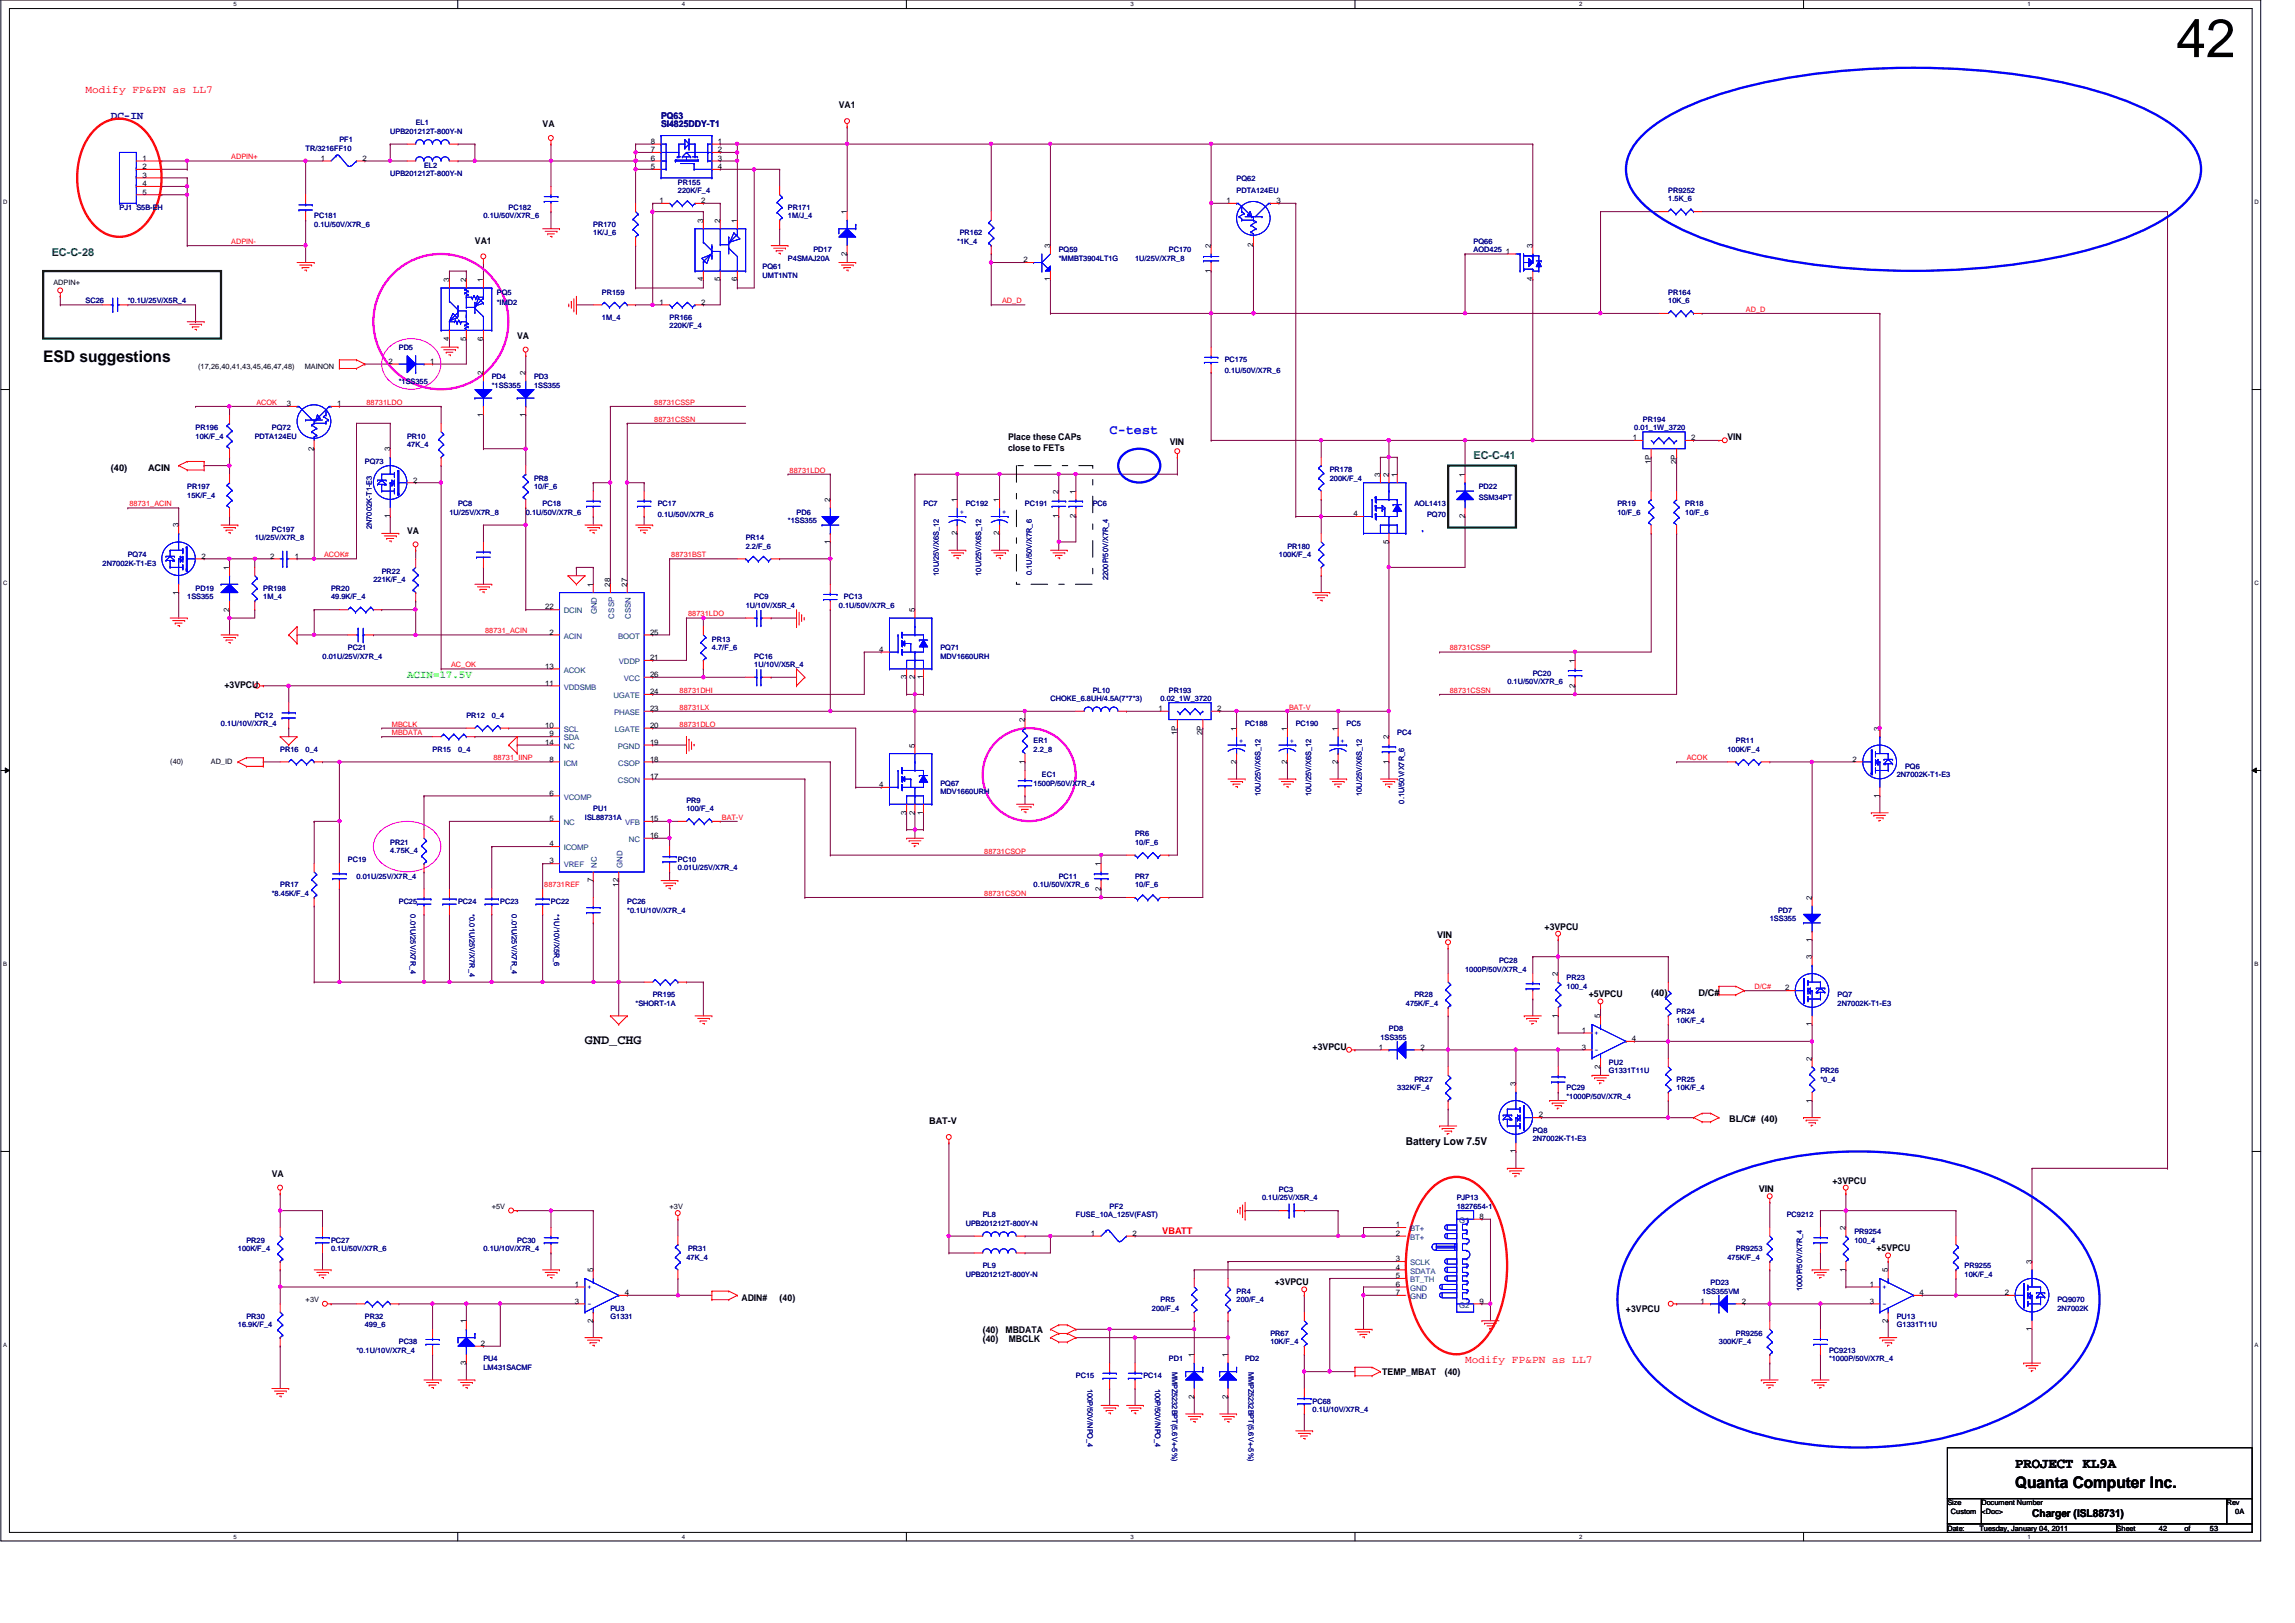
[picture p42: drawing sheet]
<svg xmlns="http://www.w3.org/2000/svg" width="420mm" height="297mm" viewBox="0 0 420 297" stroke-linecap="round" stroke-linejoin="round" font-family="sans-serif">
<defs><g id="words">
<text font-size="9.9" x="398.4" y="10.5">42</text>
<g font-size="2.9">
<text x="7.9" y="66.3">ESD suggestions</text>
<text x="368.9" y="272.3">Quanta Computer Inc.</text>
</g>
<text font-size="2.6" x="368.9" y="268.7">PROJECT KL9A</text>
<text font-size="2.5" fill="#00f" x="203.1" y="79.5">C-test</text>
<text font-size="2.5" x="107.1" y="191.1">GND_CHG</text>
<g font-size="2" fill="#f00">
<text x="15.7" y="17.1">Modify FP&amp;PN as LL7</text>
<text x="268.2" y="249.5">Modify FP&amp;PN as LL7</text>
</g>
<text font-size="2" fill="#000080" x="20.3" y="21.8">DC-IN</text>
<g font-size="2" fill="#008000">
<text x="9.5" y="46.8">EC-C-28</text>
<text x="269.8" y="84">EC-C-41</text>
</g>
<text font-size="2" fill="#0f0" x="74.5" y="124.1">ACIN=17.5V</text>
<g font-size="2">
<text x="257.4" y="209.5">Battery Low 7.5V</text>
<text x="372" y="277.7">Charger (ISL88731)</text>
</g>
<g font-size="1.7">
<text x="99.3" y="23.3">VA</text>
<text x="153.6" y="19.9">VA1</text>
<text x="86.9" y="44.7">VA1</text>
<text x="94.7" y="62">VA</text>
<text x="184.6" y="80.6">Place these CAPs</text>
<text x="184.6" y="82.6">close to FETs</text>
<text x="214.2" y="81.5">VIN</text>
<text x="316.3" y="80.6">VIN</text>
<text x="20.3" y="86.2">(40)</text>
<text x="27.1" y="86.2">ACIN</text>
<text x="74.5" y="97.7">VA</text>
<text x="41.1" y="126">+3VPCU</text>
<text x="263.1" y="171.7">VIN</text>
<text x="282.8" y="170.1">+3VPCU</text>
<text x="290.9" y="182.4">+5VPCU</text>
<text x="302.3" y="182.2">(40)</text>
<text x="311" y="182.2">D/C#</text>
<text x="240.3" y="192.2">+3VPCU</text>
<text x="170.1" y="205.8">BAT-V</text>
<text x="316.6" y="205.3">BL/C# (40)</text>
<text x="49.8" y="215.4">VA</text>
<text x="322" y="218.2">VIN</text>
<text x="335.5" y="216.6">+3VPCU</text>
<text x="343.5" y="228.9">+5VPCU</text>
<text x="135.8" y="238">ADIN#</text>
<text x="142.7" y="238">(40)</text>
<text x="233.4" y="235.2">+3VPCU</text>
<text x="179.9" y="244.1">(40)</text>
<text x="179.9" y="245.6">(40)</text>
<text x="184.1" y="244.1">MBDATA</text>
<text x="184.7" y="245.6">MBCLK</text>
<text x="297.7" y="240.2">+3VPCU</text>
<text x="253.1" y="251.7">TEMP_MBAT</text>
<text x="264.5" y="251.7">(40)</text>
</g>
<g font-size="1.7" fill="#000080">
<text x="121" y="21.7">PQ63</text>
<text x="121" y="23.3">SI4825DDY-T1</text>
</g>
<text font-size="1.7" fill="#f00" x="212.8" y="225.9">VBATT</text>
<g font-size="1.4" fill="#000080">
<text x="76.1" y="22.9">EL1</text>
<text x="56" y="27.6">TR/3216FF10</text>
<text x="62.1" y="26">PF1</text>
<text x="71.4" y="24.5">UPB201212T-800Y-N</text>
<text x="71.4" y="32.2">UPB201212T-800Y-N</text>
<text x="77.6" y="30.7">EL2</text>
<text x="124.1" y="33.8">PR155</text>
<text x="124.1" y="35.3">220K/F_4</text>
<text x="226.4" y="33.1">PQ62</text>
<text x="226.4" y="35.3">PDTA124EU</text>
<text x="305.4" y="35.3">PR9252</text>
<text x="21.9" y="38.4">PJ1 S5B-EH</text>
<text x="57.5" y="40">PC181</text>
<text x="57.5" y="41.5">0.1U/50V/X7R_6</text>
<text x="88.5" y="40">0.1U/50V/X7R_6</text>
<text x="93.1" y="38.4">PC182</text>
<text x="108.6" y="41.5">PR170</text>
<text x="144.3" y="38.4">PR171</text>
<text x="144.3" y="40">1M/J_4</text>
<text x="305.4" y="36.9">1.5K_6</text>
<text x="108.6" y="43.1">1K/J_6</text>
<text x="144.3" y="47.7">P4SMAJ20A</text>
<text x="148.9" y="46.2">PD17</text>
<text x="175.2" y="44.6">*1K_4</text>
<text x="175.7" y="43.1">PR162</text>
<text x="193.8" y="46.2">PQ59</text>
<text x="193.8" y="47.7">*MMBT3904LT1G</text>
<text x="207.8" y="47.7">1U/25V/X7R_8</text>
<text x="214" y="46.2">PC170</text>
<text x="269.8" y="44.6">PQ66</text>
<text x="269.8" y="46.2">AOD425</text>
<text x="91" y="53.9">PQ5</text>
<text x="110.2" y="53.9">PR159</text>
<text x="139.6" y="49.3">PQ61</text>
<text x="139.6" y="50.8">UMT1NTN</text>
<text x="305.4" y="53.9">PR164</text>
<text x="15.7" y="55.5">SC26</text>
<text x="23.4" y="55.5">*0.1U/25V/X5R_4</text>
<text x="91" y="55.8">*IMD2</text>
<text x="110.2" y="58.6">1M_4</text>
<text x="122.6" y="58.6">PR166</text>
<text x="305.4" y="55.5">10K_6</text>
<text x="73" y="64">PD5</text>
<text x="122.6" y="60.1">220K/F_4</text>
<text x="73" y="70.4">*1SS355</text>
<text x="90" y="69.4">PD4</text>
<text x="90" y="71">*1SS355</text>
<text x="97.8" y="69.4">PD3</text>
<text x="97.8" y="71">1SS355</text>
<text x="224.2" y="66.3">PC175</text>
<text x="224.2" y="68.2">0.1U/50V/X7R_6</text>
<text x="300.8" y="77.2">PR194</text>
<text x="35.8" y="78.7">PR196</text>
<text x="35.8" y="80.3">10K/F_4</text>
<text x="46.6" y="80.3">PDTA124EU</text>
<text x="49.8" y="78.7">PQ72</text>
<text x="74.5" y="80.3">PR10</text>
<text x="74.5" y="81.8">47K_4</text>
<text x="299.2" y="78.7">0.01_1W_3720</text>
<text x="34.3" y="89.6">PR197</text>
<text x="66.8" y="84.9">PQ73</text>
<text x="97.8" y="88">PR8</text>
<text x="97.8" y="89.6">10/F_6</text>
<text x="243.4" y="86.4">PR178</text>
<text x="243.4" y="88">200K/F_4</text>
<text x="270.7" y="89.6">PD22</text>
<text x="34.3" y="91.1">15K/F_4</text>
<text x="82.3" y="94.2">1U/25V/X7R_8</text>
<text x="83.9" y="92.7">PC8</text>
<text x="96.3" y="94.2">0.1U/50V/X7R_6</text>
<text x="99.3" y="92.7">PC18</text>
<text x="120.4" y="92.7">PC17</text>
<text x="120.4" y="94.5">0.1U/50V/X7R_6</text>
<text x="144.3" y="95.8">*1SS355</text>
<text x="145.8" y="94.2">PD6</text>
<text x="169.1" y="92.7">PC7</text>
<text x="176.8" y="92.7">PC192</text>
<text x="187.7" y="92.7">PC191</text>
<text x="200.1" y="92.7">PC6</text>
<text x="258.9" y="92.7">AOL1413</text>
<text x="261.3" y="94.5">PQ70</text>
<text x="270.7" y="91.4">SSM34PT</text>
<text x="296.1" y="92.7">PR19</text>
<text x="296.1" y="94.2">10/F_6</text>
<text x="308.5" y="92.7">PR18</text>
<text x="308.5" y="94.2">10/F_6</text>
<text x="23.4" y="101.9">PQ74</text>
<text x="46.6" y="98.8">1U/25V/X7R_8</text>
<text x="49.8" y="97.3">PC197</text>
<text x="68.1" y="96.9" transform="rotate(-90 68.1 96.9)">2N7002K-T1-E3</text>
<text x="136.5" y="98.8">PR14</text>
<text x="136.5" y="100.4">2.2/F_6</text>
<text x="234.1" y="101.9">100K/F_4</text>
<text x="235.7" y="100.4">PR180</text>
<text x="18.8" y="103.5">2N7002K-T1-E3</text>
<text x="68.4" y="106.6">221K/F_4</text>
<text x="69.9" y="105.1">PR22</text>
<text x="171.9" y="105.4" transform="rotate(-90 171.9 105.4)">10U/25V/X6S_12</text>
<text x="179.6" y="105.4" transform="rotate(-90 179.6 105.4)">10U/25V/X6S_12</text>
<text x="188.9" y="105.2" transform="rotate(-90 188.9 105.2)">0.1U/50V/X7R_6</text>
<text x="202.8" y="106.2" transform="rotate(-90 202.8 106.2)">2200P/50V/X7R_4</text>
<text x="34.3" y="109.7">1SS355</text>
<text x="35.8" y="108.2">PD19</text>
<text x="48.2" y="108.2">PR198</text>
<text x="48.2" y="109.7">1M_4</text>
<text x="60.6" y="108.2">PR20</text>
<text x="60.6" y="109.7">49.9K/F_4</text>
<text x="136.5" y="111.3">1U/10V/X5R_4</text>
<text x="138.1" y="109.7">PC9</text>
<text x="153.6" y="111.3">0.1U/50V/X7R_6</text>
<text x="154.5" y="109.7">PC13</text>
<text x="63.7" y="119">PC21</text>
<text x="130.3" y="117.4">PR13</text>
<text x="130.3" y="119">4.7/F_6</text>
<text x="172.2" y="119">PQ71</text>
<text x="59" y="120.6">0.01U/25V/X7R_4</text>
<text x="138.1" y="120.6">PC16</text>
<text x="138.1" y="122.1">1U/10V/X5R_4</text>
<text x="172.2" y="120.6">MDV1660URH</text>
<text x="276" y="125.2">0.1U/50V/X7R_6</text>
<text x="280.6" y="123.7">PC20</text>
<text x="46.6" y="131.4">PC12</text>
<text x="85.4" y="131.4">PR12</text>
<text x="90" y="131.4">0_4</text>
<text x="192.3" y="128.3">CHOKE_6.8UH/4.5A(7*7*3)</text>
<text x="200.1" y="126.7">PL10</text>
<text x="212.5" y="128.3">0.02_1W_3720</text>
<text x="214" y="126.7">PR193</text>
<text x="40.5" y="132.9">0.1U/10V/X7R_4</text>
<text x="51.3" y="137.6">PR16</text>
<text x="56" y="137.6">0_4</text>
<text x="79.2" y="137.6">PR15</text>
<text x="83.9" y="137.6">0_4</text>
<text x="189.2" y="136.1">ER1</text>
<text x="189.2" y="137.6">2.2_8</text>
<text x="228" y="132.9">PC188</text>
<text x="237.2" y="132.9">PC190</text>
<text x="246.5" y="132.9">PC5</text>
<text x="255.8" y="134.5">PC4</text>
<text x="316.3" y="137.6">100K/F_4</text>
<text x="317.8" y="136.1">PR11</text>
<text x="172.2" y="143.8">PQ67</text>
<text x="189.2" y="143.8">1500P/50V/X7R_4</text>
<text x="190.7" y="142.2">EC1</text>
<text x="347.2" y="142.2">2N7002K-T1-E3</text>
<text x="348.8" y="140.7">PQ6</text>
<text x="107.1" y="150">ISL88731A</text>
<text x="108.6" y="148.4">PU1</text>
<text x="125.7" y="146.9">PR9</text>
<text x="125.7" y="148.4">100/F_4</text>
<text x="172.2" y="145.3">MDV1660URH</text>
<text x="230.7" y="145.7" transform="rotate(-90 230.7 145.7)">10U/25V/X6S_12</text>
<text x="240.1" y="145.7" transform="rotate(-90 240.1 145.7)">10U/25V/X6S_12</text>
<text x="249.3" y="145.7" transform="rotate(-90 249.3 145.7)">10U/25V/X6S_12</text>
<text x="257.1" y="147.1" transform="rotate(-90 257.1 147.1)">0.1U/50V/X7R_6</text>
<text x="71.4" y="154.6">PR21</text>
<text x="207.8" y="153.1">PR6</text>
<text x="207.8" y="154.6">10/F_6</text>
<text x="63.7" y="157.7">PC19</text>
<text x="65.3" y="160.8">0.01U/25V/X7R_4</text>
<text x="71.4" y="156.2">4.75K_4</text>
<text x="124.1" y="157.7">PC10</text>
<text x="124.1" y="159.3">0.01U/25V/X7R_4</text>
<text x="193.8" y="160.8">PC11</text>
<text x="207.8" y="160.8">PR7</text>
<text x="49.8" y="163.9">*8.45K/F_4</text>
<text x="51.3" y="162.4">PR17</text>
<text x="73" y="165.5">PC25</text>
<text x="75.1" y="167.3" transform="rotate(90 75.1 167.3)">0.01U/25V/X7R_4</text>
<text x="83.9" y="165.5">PC24</text>
<text x="86" y="167.3" transform="rotate(90 86 167.3)">*0.01U/25V/X7R_4</text>
<text x="91.6" y="165.5">PC23</text>
<text x="93.7" y="167.3" transform="rotate(90 93.7 167.3)">0.01U/25V/X7R_4</text>
<text x="100.9" y="165.5">PC22</text>
<text x="101.5" y="167.3" transform="rotate(90 101.5 167.3)">*1U/10V/X5R_6</text>
<text x="114.8" y="165.5">PC26</text>
<text x="114.8" y="167">*0.1U/10V/X7R_4</text>
<text x="189.2" y="162.4">0.1U/50V/X7R_6</text>
<text x="207.8" y="162.4">10/F_6</text>
<text x="325.5" y="167">PD7</text>
<text x="324" y="168.6">1SS355</text>
<text x="268.2" y="177.9">1000P/50V/X7R_4</text>
<text x="274.4" y="176.3">PC28</text>
<text x="286.8" y="179.4">PR23</text>
<text x="116.4" y="184.1">*SHORT-1A</text>
<text x="119.5" y="182.5">PR195</text>
<text x="257.4" y="184.1">475K/F_4</text>
<text x="258.9" y="182.5">PR28</text>
<text x="286.8" y="181">100_4</text>
<text x="306.9" y="185.6">PR24</text>
<text x="336.4" y="182.5">PQ7</text>
<text x="336.4" y="184.1">2N7002K-T1-E3</text>
<text x="252.7" y="190.3">1SS355</text>
<text x="254.3" y="188.7">PD8</text>
<text x="306.9" y="187.2">10K/F_4</text>
<text x="294.5" y="194.9">PU2</text>
<text x="294.5" y="196.5">G1331T11U</text>
<text x="333.3" y="196.5">PR26</text>
<text x="255.8" y="199.6">332K/F_4</text>
<text x="258.9" y="198">PR27</text>
<text x="286.8" y="199.6">PC29</text>
<text x="286.8" y="201.1">*1000P/50V/X7R_4</text>
<text x="306.9" y="198">PR25</text>
<text x="306.9" y="199.6">10K/F_4</text>
<text x="333.3" y="198">*0_4</text>
<text x="280.6" y="207.3">PQ8</text>
<text x="280.6" y="208.9">2N7002K-T1-E3</text>
<text x="203.1" y="221.3">PF2</text>
<text x="231" y="219.7">0.1U/25V/X5R_4</text>
<text x="234.1" y="218.1">PC3</text>
<text x="266.7" y="219.7">PJP13</text>
<text x="266.7" y="221.3">1827654-1</text>
<text x="45.1" y="227.5">PR29</text>
<text x="60.6" y="227.5">PC27</text>
<text x="94.7" y="227.5">PC30</text>
<text x="176.8" y="224.4">UPB201212T-800Y-N</text>
<text x="179.9" y="222.8">PL8</text>
<text x="197" y="222.8">FUSE_10A_125V(FAST)</text>
<text x="327.1" y="222.8">PC9212</text>
<text x="339.5" y="225.9">PR9254</text>
<text x="339.5" y="227.5">100_4</text>
<text x="43.5" y="229">100K/F_4</text>
<text x="60.6" y="229">0.1U/50V/X7R_6</text>
<text x="88.5" y="229">0.1U/10V/X7R_4</text>
<text x="125.7" y="230.5">47K_4</text>
<text x="126" y="229">PR31</text>
<text x="176.8" y="233.6">UPB201212T-800Y-N</text>
<text x="179.9" y="232.1">PL9</text>
<text x="316.3" y="230.5">475K/F_4</text>
<text x="317.8" y="229">PR9253</text>
<text x="359.7" y="232.1">PR9255</text>
<text x="359.7" y="233.6">10K/F_4</text>
<text x="111.7" y="239.9">PU3</text>
<text x="210.9" y="239.9">200/F_4</text>
<text x="212.5" y="238.3">PR5</text>
<text x="226.4" y="236.8">PR4</text>
<text x="226.4" y="238.3">200/F_4</text>
<text x="311.6" y="236.8">1SS355VM</text>
<text x="313.2" y="235.2">PD23</text>
<text x="329.9" y="236.3" transform="rotate(-90 329.9 236.3)">1000P/50V/X7R_4</text>
<text x="376.7" y="238.3">PQ9070</text>
<text x="376.7" y="239.9">2N7002K</text>
<text x="43.5" y="243">16.9K/F_4</text>
<text x="45.1" y="241.4">PR30</text>
<text x="66.8" y="241.4">PR32</text>
<text x="66.8" y="243">499_6</text>
<text x="111.7" y="241.4">G1331</text>
<text x="232.6" y="244.5">PR67</text>
<text x="317.8" y="244.5">PR9256</text>
<text x="347.2" y="241.4">PU13</text>
<text x="347.2" y="243">G1331T11U</text>
<text x="65.3" y="247.6">*0.1U/10V/X7R_4</text>
<text x="73" y="246">PC38</text>
<text x="88.5" y="249.1">PU4</text>
<text x="88.5" y="250.7">LM431SACMF</text>
<text x="214" y="249.1">PD1</text>
<text x="214.6" y="251" transform="rotate(90 214.6 251)">MMPZ5232BPT(5.6V+-5%)</text>
<text x="228" y="249.1">PD2</text>
<text x="228.5" y="251" transform="rotate(90 228.5 251)">MMPZ5232BPT(5.6V+-5%)</text>
<text x="232.6" y="246">10K/F_4</text>
<text x="314.7" y="246">300K/F_4</text>
<text x="334.8" y="247.6">PC9213</text>
<text x="334.8" y="249.1">*1000P/50V/X7R_4</text>
<text x="197" y="252.3">PC15</text>
<text x="199.1" y="254.1" transform="rotate(90 199.1 254.1)">100P/50V/NPO_4</text>
<text x="209.3" y="252.3">PC14</text>
<text x="211.5" y="254.1" transform="rotate(90 211.5 254.1)">100P/50V/NPO_4</text>
<text x="240.3" y="256.9">PC68</text>
<text x="240.3" y="258.4">0.1U/10V/X7R_4</text>
</g>
<g font-size="1.4">
<text x="26.1" y="29.4">1</text>
<text x="58.7" y="29.4">1</text>
<text x="66.4" y="29.4">2</text>
<text x="119.2" y="26.3">8</text>
<text x="119.2" y="27.9">7</text>
<text x="119.2" y="29.4">6</text>
<text x="131.4" y="29.4">3</text>
<text x="131.4" y="27.9">2</text>
<text x="131.4" y="26.3">1</text>
<text x="26.1" y="30.9">2</text>
<text x="26.1" y="32.5">3</text>
<text x="26.1" y="34.1">4</text>
<text x="26.1" y="35.6">5</text>
<text x="119.2" y="30.9">5</text>
<text x="131.4" y="30.9">4</text>
<text x="120.7" y="37.2">1</text>
<text x="128.3" y="37.2">2</text>
<text x="128.7" y="40.8" transform="rotate(-90 128.7 40.8)">3</text>
<text x="131.8" y="40.8" transform="rotate(-90 131.8 40.8)">2</text>
<text x="134.9" y="40.8" transform="rotate(-90 134.9 40.8)">1</text>
<text x="155.1" y="39.2" transform="rotate(-90 155.1 39.2)">1</text>
<text x="224.5" y="37.2">1</text>
<text x="233.7" y="37.2">3</text>
<text x="155.1" y="46.9" transform="rotate(-90 155.1 46.9)">2</text>
<text x="192.3" y="45.4" transform="rotate(-90 192.3 45.4)">3</text>
<text x="221.7" y="45.4" transform="rotate(-90 221.7 45.4)">2</text>
<text x="229.4" y="45.3" transform="rotate(-90 229.4 45.3)">2</text>
<text x="275.7" y="46.4">1</text>
<text x="280.6" y="45.4" transform="rotate(-90 280.6 45.4)">3</text>
<text x="9.8" y="52.1">ADPIN+</text>
<text x="82.2" y="51.6" transform="rotate(-90 82.2 51.6)">3</text>
<text x="85.3" y="51.6" transform="rotate(-90 85.3 51.6)">2</text>
<text x="88.5" y="51.6" transform="rotate(-90 88.5 51.6)">1</text>
<text x="128.7" y="51.5" transform="rotate(-90 128.7 51.5)">4</text>
<text x="131.8" y="51.5" transform="rotate(-90 131.8 51.5)">5</text>
<text x="134.9" y="51.5" transform="rotate(-90 134.9 51.5)">6</text>
<text x="187.4" y="48">2</text>
<text x="192.3" y="51.5" transform="rotate(-90 192.3 51.5)">1</text>
<text x="221.7" y="50" transform="rotate(-90 221.7 50)">1</text>
<text x="280.6" y="51.5" transform="rotate(-90 280.6 51.5)">4</text>
<text x="120.7" y="55.8">1</text>
<text x="128.3" y="55.8">2</text>
<text x="82.2" y="62.4" transform="rotate(-90 82.2 62.4)">4</text>
<text x="85.3" y="62.4" transform="rotate(-90 85.3 62.4)">5</text>
<text x="88.5" y="62.4" transform="rotate(-90 88.5 62.4)">6</text>
<text x="36.3" y="67.6">(17,26,40,41,43,45,46,47,48)</text>
<text x="55.8" y="67.6">MAINON</text>
<text x="71.2" y="66.6">2</text>
<text x="78.7" y="66.6">1</text>
<text x="88.5" y="68.6" transform="rotate(-90 88.5 68.6)">2</text>
<text x="96.2" y="68.6" transform="rotate(-90 96.2 68.6)">2</text>
<text x="52.5" y="74.3">3</text>
<text x="61.7" y="74.3">1</text>
<text x="88.5" y="76.3" transform="rotate(-90 88.5 76.3)">1</text>
<text x="96.2" y="76.3" transform="rotate(-90 96.2 76.3)">1</text>
<text x="57.5" y="82.5" transform="rotate(-90 57.5 82.5)">2</text>
<text x="71.4" y="82.6" transform="rotate(-90 71.4 82.6)">3</text>
<text x="298.9" y="80.6">1</text>
<text x="309.6" y="80.6">2</text>
<text x="75.6" y="88.3">2</text>
<text x="252.7" y="87.2" transform="rotate(-90 252.7 87.2)">3</text>
<text x="254.2" y="87.2" transform="rotate(-90 254.2 87.2)">2</text>
<text x="255.8" y="87.2" transform="rotate(-90 255.8 87.2)">1</text>
<text x="268.2" y="87.2" transform="rotate(-90 268.2 87.2)">1</text>
<text x="302.2" y="85" transform="rotate(-90 302.2 85)">1P</text>
<text x="306.9" y="85" transform="rotate(-90 306.9 85)">2P</text>
<text x="71.4" y="94.9" transform="rotate(-90 71.4 94.9)">1</text>
<text x="152" y="91.9" transform="rotate(-90 152 91.9)">2</text>
<text x="175.2" y="91.9" transform="rotate(-90 175.2 91.9)">1</text>
<text x="183" y="91.9" transform="rotate(-90 183 91.9)">1</text>
<text x="193.8" y="94.9" transform="rotate(-90 193.8 94.9)">1</text>
<text x="193.8" y="90.3" transform="rotate(-90 193.8 90.3)">2</text>
<text x="196.9" y="94.9" transform="rotate(-90 196.9 94.9)">2</text>
<text x="196.9" y="90.3" transform="rotate(-90 196.9 90.3)">1</text>
<text x="247.8" y="94.5">4</text>
<text x="268.2" y="94.9" transform="rotate(-90 268.2 94.9)">2</text>
<text x="32.7" y="96.5" transform="rotate(-90 32.7 96.5)">3</text>
<text x="152" y="99.5" transform="rotate(-90 152 99.5)">1</text>
<text x="175.2" y="98" transform="rotate(-90 175.2 98)">2</text>
<text x="183" y="98" transform="rotate(-90 183 98)">2</text>
<text x="254.2" y="99.5" transform="rotate(-90 254.2 99.5)">5</text>
<text x="36.9" y="102.2">2</text>
<text x="42" y="104.3" transform="rotate(-90 42 104.3)">1</text>
<text x="49.4" y="102.2">2</text>
<text x="54" y="102.2">1</text>
<text x="108.6" y="107.4" transform="rotate(-90 108.6 107.4)">1</text>
<text x="111.7" y="107.4" transform="rotate(-90 111.7 107.4)">28</text>
<text x="114.8" y="107.4" transform="rotate(-90 114.8 107.4)">27</text>
<text x="32.7" y="108.8" transform="rotate(-90 32.7 108.8)">1</text>
<text x="42" y="111.9" transform="rotate(-90 42 111.9)">2</text>
<text x="99.8" y="111.5">22</text>
<text x="167.5" y="112" transform="rotate(-90 167.5 112)">5</text>
<text x="100.6" y="116.2">2</text>
<text x="119" y="116.2">25</text>
<text x="161" y="119.3">4</text>
<text x="99.8" y="125.5">11</text>
<text x="99.8" y="122.4">13</text>
<text x="119" y="123.9">26</text>
<text x="119" y="120.8">21</text>
<text x="165.9" y="124.3" transform="rotate(-90 165.9 124.3)">3</text>
<text x="167.5" y="124.3" transform="rotate(-90 167.5 124.3)">2</text>
<text x="169" y="124.3" transform="rotate(-90 169 124.3)">1</text>
<text x="288.3" y="125.9" transform="rotate(-90 288.3 125.9)">2</text>
<text x="288.3" y="121.3" transform="rotate(-90 288.3 121.3)">1</text>
<text x="119" y="127">24</text>
<text x="119" y="130.1">23</text>
<text x="212.1" y="130.1">1</text>
<text x="222.8" y="130.1">2</text>
<text x="99.8" y="136.3">14</text>
<text x="99.8" y="133.2">10</text>
<text x="100.6" y="134.8">9</text>
<text x="119" y="133.2">20</text>
<text x="119" y="136.3">19</text>
<text x="167.5" y="136.8" transform="rotate(-90 167.5 136.8)">5</text>
<text x="187.6" y="132.2" transform="rotate(-90 187.6 132.2)">2</text>
<text x="215.5" y="134.6" transform="rotate(-90 215.5 134.6)">1P</text>
<text x="220.2" y="134.6" transform="rotate(-90 220.2 134.6)">2P</text>
<text x="226.3" y="133.7" transform="rotate(-90 226.3 133.7)">1</text>
<text x="235.7" y="133.7" transform="rotate(-90 235.7 133.7)">1</text>
<text x="244.9" y="133.7" transform="rotate(-90 244.9 133.7)">1</text>
<text x="254.2" y="135.3" transform="rotate(-90 254.2 135.3)">2</text>
<text x="344.1" y="133.7" transform="rotate(-90 344.1 133.7)">3</text>
<text x="31.1" y="139.9">(40)</text>
<text x="38.6" y="139.9">AD_ID</text>
<text x="100.6" y="139.4">8</text>
<text x="119" y="139.4">18</text>
<text x="119" y="142.5">17</text>
<text x="187.6" y="139.8" transform="rotate(-90 187.6 139.8)">1</text>
<text x="226.3" y="139.8" transform="rotate(-90 226.3 139.8)">2</text>
<text x="235.7" y="139.8" transform="rotate(-90 235.7 139.8)">2</text>
<text x="244.9" y="139.8" transform="rotate(-90 244.9 139.8)">2</text>
<text x="254.2" y="139.8" transform="rotate(-90 254.2 139.8)">1</text>
<text x="339.2" y="139.4">2</text>
<text x="100.6" y="145.6">6</text>
<text x="161" y="144.1">4</text>
<text x="165.9" y="149.1" transform="rotate(-90 165.9 149.1)">3</text>
<text x="167.5" y="149.1" transform="rotate(-90 167.5 149.1)">2</text>
<text x="169" y="149.1" transform="rotate(-90 169 149.1)">1</text>
<text x="344.1" y="146" transform="rotate(-90 344.1 146)">1</text>
<text x="100.6" y="154.9">4</text>
<text x="100.6" y="150.3">5</text>
<text x="119" y="153.4">16</text>
<text x="119" y="150.3">15</text>
<text x="100.6" y="158">3</text>
<text x="108.6" y="161.5" transform="rotate(-90 108.6 161.5)">7</text>
<text x="201.5" y="158.5" transform="rotate(-90 201.5 158.5)">1</text>
<text x="113.2" y="162.3" transform="rotate(-90 113.2 162.3)">12</text>
<text x="201.5" y="163.1" transform="rotate(-90 201.5 163.1)">2</text>
<text x="331.7" y="164.7" transform="rotate(-90 331.7 164.7)">2</text>
<text x="331.7" y="172.3" transform="rotate(-90 331.7 172.3)">1</text>
<text x="285.2" y="178.6" transform="rotate(-90 285.2 178.6)">2</text>
<text x="331.7" y="175.6" transform="rotate(-90 331.7 175.6)">3</text>
<text x="326.8" y="181.3">2</text>
<text x="285.2" y="186.3" transform="rotate(-90 285.2 186.3)">1</text>
<text x="289.6" y="189">1</text>
<text x="293" y="186.4" transform="rotate(-90 293 186.4)">5</text>
<text x="298.8" y="190.5">4</text>
<text x="331.7" y="187.8" transform="rotate(-90 331.7 187.8)">1</text>
<text x="252.4" y="192.1">1</text>
<text x="260" y="192.1">2</text>
<text x="289.6" y="192.1">3</text>
<text x="293" y="195.6" transform="rotate(-90 293 195.6)">2</text>
<text x="331.7" y="194.1" transform="rotate(-90 331.7 194.1)">2</text>
<text x="277.5" y="198.8" transform="rotate(-90 277.5 198.8)">3</text>
<text x="331.7" y="201.8" transform="rotate(-90 331.7 201.8)">1</text>
<text x="281.7" y="204.5">2</text>
<text x="277.5" y="211.1" transform="rotate(-90 277.5 211.1)">1</text>
<text x="90" y="221.3">+5V</text>
<text x="122.6" y="221.3">+3V</text>
<text x="199.7" y="226.2">1</text>
<text x="207.3" y="226.2">2</text>
<text x="255.5" y="224.6">1</text>
<text x="255.5" y="226.2">2</text>
<text x="270.9" y="223.1">8</text>
<text x="337.9" y="225.1" transform="rotate(-90 337.9 225.1)">2</text>
<text x="108.6" y="232.9" transform="rotate(-90 108.6 232.9)">5</text>
<text x="255.5" y="230.8">3</text>
<text x="255.5" y="233.9">5</text>
<text x="255.5" y="232.4">4</text>
<text x="337.9" y="232.8" transform="rotate(-90 337.9 232.8)">1</text>
<text x="345.6" y="232.9" transform="rotate(-90 345.6 232.9)">5</text>
<text x="372" y="231.3" transform="rotate(-90 372 231.3)">3</text>
<text x="56" y="238.3">+3V</text>
<text x="105.2" y="235.5">1</text>
<text x="105.2" y="238.6">3</text>
<text x="114.4" y="237">4</text>
<text x="255.5" y="237">7</text>
<text x="255.5" y="235.5">6</text>
<text x="270.9" y="238.6">9</text>
<text x="311.3" y="238.6">1</text>
<text x="318.9" y="238.6">2</text>
<text x="342.3" y="235.5">1</text>
<text x="342.3" y="238.6">3</text>
<text x="351.4" y="237">4</text>
<text x="367.1" y="237">2</text>
<text x="85.3" y="242.2" transform="rotate(-90 85.3 242.2)">1</text>
<text x="108.6" y="242.1" transform="rotate(-90 108.6 242.1)">2</text>
<text x="345.6" y="242.1" transform="rotate(-90 345.6 242.1)">2</text>
<text x="372" y="243.6" transform="rotate(-90 372 243.6)">1</text>
<text x="85.3" y="249.8" transform="rotate(-90 85.3 249.8)">3</text>
<text x="88" y="246.3">2</text>
<text x="218.6" y="248.4" transform="rotate(-90 218.6 248.4)">1</text>
<text x="224.8" y="248.4" transform="rotate(-90 224.8 248.4)">1</text>
<text x="218.6" y="256" transform="rotate(-90 218.6 256)">2</text>
<text x="224.8" y="256" transform="rotate(-90 224.8 256)">2</text>
<text x="356.5" y="275.5">Size</text>
<text x="362.7" y="275.5">Document Number</text>
<text x="407.7" y="275.5">Rev</text>
<text x="356.5" y="280.1">Date:</text>
<text x="357.2" y="277">Custom</text>
<text x="362.4" y="280.1">Tuesday, January 04, 2011</text>
<text x="362.7" y="277">&lt;Doc&gt;</text>
<text x="387.5" y="280.1">Sheet</text>
<text x="395.3" y="280.1">42</text>
<text x="399.9" y="280.1">of</text>
<text x="404.6" y="280.1">53</text>
<text x="409.2" y="277">0A</text>
</g>
<g font-size="1.4" fill="#f00">
<text x="42.3" y="29.2">ADPIN+</text>
<text x="42.3" y="44.7">ADPIN-</text>
<text x="183.5" y="55.5">AD_D</text>
<text x="319.6" y="57.1">AD_D</text>
<text x="46.9" y="74.1">ACOK</text>
<text x="67.1" y="74.1">88731LDO</text>
<text x="119.8" y="77.2">88731CSSN</text>
<text x="119.8" y="74.1">88731CSSP</text>
<text x="144.6" y="86.5">88731LDO</text>
<text x="23.7" y="92.7">88731_ACIN</text>
<text x="59.3" y="102">ACOK#</text>
<text x="122.9" y="102">88731BST</text>
<text x="126" y="112.7">88731LDO</text>
<text x="88.8" y="115.9">88731_ACIN</text>
<text x="265.4" y="119">88731CSSP</text>
<text x="82.6" y="122.1">AC_OK</text>
<text x="124.4" y="126.8">88731DHI</text>
<text x="124.4" y="129.9">88731LX</text>
<text x="236" y="129.9">BAT-V</text>
<text x="265.4" y="126.8">88731CSSN</text>
<text x="71.7" y="133">MBCLK</text>
<text x="71.7" y="134.5">MBDATA</text>
<text x="124.4" y="133">88731DLO</text>
<text x="90.3" y="139.1">88731_IINP</text>
<text x="308.8" y="139.1">ACOK</text>
<text x="132.2" y="150">BAT-V</text>
<text x="180.2" y="156.2">88731CSOP</text>
<text x="99.6" y="162.4">88731REF</text>
<text x="180.2" y="164">88731CSON</text>
<text x="321.2" y="181">D/C#</text>
</g>
<g font-size="1.4" fill="#00f">
<text x="175.7" y="94.1">+</text>
<text x="183.5" y="94.1">+</text>
<text x="226.9" y="136">+</text>
<text x="236.2" y="136">+</text>
<text x="245.4" y="136">+</text>
<text x="291.9" y="189.4">+</text>
<text x="291.9" y="192.5">-</text>
<text x="107.6" y="235.9">+</text>
<text x="107.6" y="239">-</text>
<text x="344.6" y="235.9">+</text>
<text x="344.6" y="239">-</text>
</g>
<g font-size="1.4" fill="#004080">
<text x="103.2" y="112.3">DCIN</text>
<text x="109.3" y="112.4" transform="rotate(-90 109.3 112.4)">GND</text>
<text x="112.4" y="113.2" transform="rotate(-90 112.4 113.2)">CSSP</text>
<text x="115.5" y="113.3" transform="rotate(-90 115.5 113.3)">CSSN</text>
<text x="103.2" y="116.9">ACIN</text>
<text x="113.1" y="116.9">BOOT</text>
<text x="103.2" y="123.1">ACOK</text>
<text x="113.3" y="121.5">VDDP</text>
<text x="114.2" y="124.6">VCC</text>
<text x="103.2" y="126.2">VDDSMB</text>
<text x="112.3" y="127.8">UGATE</text>
<text x="112.4" y="130.9">PHASE</text>
<text x="103.2" y="137">NC</text>
<text x="103.2" y="135.5">SDA</text>
<text x="103.2" y="133.9">SCL</text>
<text x="112.6" y="133.9">LGATE</text>
<text x="113.1" y="137">PGND</text>
<text x="103.2" y="140.1">ICM</text>
<text x="113.1" y="143.3">CSON</text>
<text x="113.2" y="140.1">CSOP</text>
<text x="103.2" y="146.3">VCOMP</text>
<text x="103.2" y="155.6">ICOMP</text>
<text x="103.2" y="151">NC</text>
<text x="114.5" y="151">VFB</text>
<text x="115.1" y="154.1">NC</text>
<text x="103.2" y="158.7">VREF</text>
<text x="109.3" y="158.8" transform="rotate(-90 109.3 158.8)">NC</text>
<text x="113.9" y="158.8" transform="rotate(-90 113.9 158.8)">GND</text>
<text x="258.1" y="225.3">BT+</text>
<text x="258.1" y="226.9">BT+</text>
<text x="267.2" y="223.8">G1</text>
<text x="258.1" y="231.6">SCLK</text>
<text x="258.1" y="233.1">SDATA</text>
<text x="258.1" y="237.7">GND</text>
<text x="258.1" y="234.7">BT_TH</text>
<text x="258.1" y="236.2">GND</text>
<text x="267.2" y="239.3">G2</text>
</g>
<g font-size="1.1">
<text x="42.7" y="1.2">5</text>
<text x="124.8" y="1.2">4</text>
<text x="207" y="1.2">3</text>
<text x="289.1" y="1.2">2</text>
<text x="371.2" y="1.2">1</text>
<text x=".6" y="37.4">D</text>
<text x="412.7" y="37.4">D</text>
<text x=".6" y="107.1">C</text>
<text x="412.7" y="107.1">C</text>
<text x=".6" y="176.8">B</text>
<text x="412.7" y="176.8">B</text>
<text x=".6" y="246.5">A</text>
<text x="412.7" y="246.5">A</text>
<text x="42.7" y="281.6">5</text>
<text x="124.8" y="281.6">4</text>
<text x="207" y="281.6">3</text>
<text x="289.1" y="281.6">2</text>
<text x="371.2" y="281.6">1</text>
</g>
</g></defs>
<path d="M.2 0h413.7v282h-413.7zM1.7 1.6h410.6v278.9h-410.6z" fill="none" stroke="#000" stroke-width=".18"/>
<g fill="#fff">
<path d="M42.7 .2h.6v1.2h-.6z"/>
<path d="M42.7 280.7h.6v1.2h-.6z"/>
</g>
<path d="M83.8 0v1.6M83.8 280.5v1.5" fill="none" stroke="#000" stroke-width=".18"/>
<g fill="#fff">
<path d="M124.8 .2h.6v1.2h-.6z"/>
<path d="M124.8 280.7h.6v1.2h-.6z"/>
</g>
<path d="M165.9 0v1.6M165.9 280.5v1.5" fill="none" stroke="#000" stroke-width=".18"/>
<g fill="#fff">
<path d="M207 .2h.5v1.2h-.5z"/>
<path d="M207 280.7h.5v1.2h-.5z"/>
</g>
<path d="M248.1 0v1.6M248.1 280.5v1.5" fill="none" stroke="#000" stroke-width=".18"/>
<g fill="#fff">
<path d="M289.1 .2h.6v1.2h-.6z"/>
<path d="M289.1 280.7h.6v1.2h-.6z"/>
</g>
<path d="M330.2 0v1.6M330.2 280.5v1.5" fill="none" stroke="#000" stroke-width=".18"/>
<g fill="#fff">
<path d="M371.2 .2h.6v1.2h-.6z"/>
<path d="M371.2 280.7h.6v1.2h-.6z"/>
<path d="M.6 36.4h.7v1.2h-.7z"/>
<path d="M412.7 36.4h.8v1.2h-.8z"/>
<path d="M.6 106.1h.7v1.2h-.7z"/>
<path d="M412.7 106.1h.8v1.2h-.8z"/>
</g>
<path d="M.2 71.3h1.5M412.3 71.3h1.6" fill="none" stroke="#000" stroke-width=".18"/>
<g fill="#fff">
<path d="M.6 175.9h.7v1.1h-.7z"/>
<path d="M412.7 175.9h.8v1.1h-.8z"/>
</g>
<path d="M.2 141h1.5M1 140.5l.7 .5-.7 .4zM412.3 141l.8-.5v.9zM412.3 141h1.6" fill="none" stroke="#000" stroke-width=".18"/>
<path d="M1 140.5l.7 .5-.7 .4zM412.3 141l.8-.5v.9z" fill="#000"/>
<g fill="#fff">
<path d="M.6 245.6h.7v1.2h-.7z"/>
<path d="M412.7 245.6h.8v1.2h-.8z"/>
</g>
<path d="M.2 210.7h1.5M412.3 210.7h1.6" fill="none" stroke="#000" stroke-width=".18"/>
<g fill="none" stroke="#800040" stroke-width=".18">
<path d="M268.2 46.5h.1M268.2 46.5h7.8M42 74.4h.1M42 74.4h10.9M167.5 130.2h.1M167.5 130.2h20.2M218.6 232.4h.1M218.6 232.4h37.2M224.8 230.9h.1M224.8 230.9h31M243.4 234h.1M243.4 234h12.4"/>
<path d="M249.6 237.1h.1M249.6 224.7h.1M249.6 235.5h.1M249.6 237.1h6.2M249.6 224.7h6.2M249.6 235.5h6.2M272.9 223.1h.1M272.9 223.1v15.5"/>
</g>
<circle cx="187.6" cy="130.1" r=".29" fill="#f0f"/>
<circle cx="187.6" cy="130.1" r=".29" fill="none" stroke="#f0f" stroke-width=".18"/>
<circle cx="167.5" cy="130.1" r=".3" fill="#f0f"/>
<circle cx="167.5" cy="130.1" r=".3" fill="none" stroke="#f0f" stroke-width=".18"/>
<path d="M193.8 86.8h.1M193.8 86.8h3.2" fill="none" stroke="#800040" stroke-width=".18"/>
<circle cx="193.8" cy="86.8" r=".29" fill="#f0f"/>
<circle cx="193.8" cy="86.8" r=".29" fill="none" stroke="#f0f" stroke-width=".18"/>
<path d="M183 86.8h.1M183 86.8h10.8" fill="none" stroke="#800040" stroke-width=".18"/>
<circle cx="183" cy="86.8" r=".29" fill="#f0f"/>
<circle cx="183" cy="86.8" r=".29" fill="none" stroke="#f0f" stroke-width=".18"/>
<g fill="none" stroke="#800040" stroke-width=".18">
<path d="M167.5 86.8h.1M167.5 86.8v24.8M167.5 86.8h7.7M280.6 80.6h.1M280.6 80.6h18.6M187.7 130.2h.1M187.7 130.2h9.3M299.2 190.6h.1M299.2 190.6h6.2M271.3 223.1h.1M271.3 223.1h1.6M272.9 238.6h.1"/>
<path d="M272.9 238.6v3.1"/>
</g>
<circle cx="280.6" cy="80.6" r=".29" fill="#f0f"/>
<circle cx="280.6" cy="80.6" r=".29" fill="none" stroke="#f0f" stroke-width=".18"/>
<path d="M85.4 238.6h.1M85.4 238.6h6.2M94.7 221.6h.1M94.7 221.6h6.2M100.9 229.3h.1M100.9 221.6h.1M100.9 221.6v3.1M100.9 229.3v3.1" fill="none" stroke="#800040" stroke-width=".18"/>
<circle cx="85.4" cy="238.6" r=".3" fill="#f0f"/>
<circle cx="85.4" cy="238.6" r=".3" fill="none" stroke="#f0f" stroke-width=".18"/>
<path d="M91.6 238.6h.1M91.6 238.6h13.9" fill="none" stroke="#800040" stroke-width=".18"/>
<circle cx="91.6" cy="238.6" r=".3" fill="#f0f"/>
<circle cx="91.6" cy="238.6" r=".3" fill="none" stroke="#f0f" stroke-width=".18"/>
<path d="M51.3 232.4h.1M51.3 221.6h.1M51.3 232.4v3.1M51.3 221.6h7.7" fill="none" stroke="#800040" stroke-width=".18"/>
<circle cx="51.3" cy="221.6" r=".3" fill="#f0f"/>
<circle cx="51.3" cy="221.6" r=".3" fill="none" stroke="#f0f" stroke-width=".18"/>
<path d="M100.9 221.6h.1M100.9 221.6h7.7" fill="none" stroke="#800040" stroke-width=".18"/>
<circle cx="100.9" cy="221.6" r=".3" fill="#f0f"/>
<circle cx="100.9" cy="221.6" r=".3" fill="none" stroke="#f0f" stroke-width=".18"/>
<path d="M51.3 221.6h.1M51.3 235.5h.1M51.3 221.6v3.1M51.3 235.5v3.1M108.6 221.6h.1M108.6 221.6v10.8M114.8 237.1h.1M114.8 237.1h15.5M124.1 237.1h.1" fill="none" stroke="#800040" stroke-width=".18"/>
<circle cx="124.1" cy="237.1" r=".3" fill="#f0f"/>
<circle cx="124.1" cy="237.1" r=".3" fill="none" stroke="#f0f" stroke-width=".18"/>
<g fill="none" stroke="#800040" stroke-width=".18">
<path d="M51.3 218.5h.1M51.3 218.5v3.1M51.3 235.5h.1M51.3 235.5h54.2M85.4 238.6h.1M85.4 238.6v3.1M91.6 238.6h.1M91.6 238.6v7.8M124.1 234h.1M124.1 223.1h.1M124.1 223.1v3.1M124.1 234v3.1"/>
<path d="M51.3 246.4h.1M51.3 246.4v7.7M85.4 249.5h.1M85.4 249.5v3.1M108.6 241.7h.1M108.6 241.7v3.1"/>
</g>
<circle cx="51.3" cy="235.5" r=".3" fill="#f0f"/>
<circle cx="51.3" cy="235.5" r=".3" fill="none" stroke="#f0f" stroke-width=".18"/>
<g fill="none" stroke="#800040" stroke-width=".18">
<path d="M59 229.3h.1M59 221.6h.1M59 221.6v3.1M59 229.3v3.1M60.6 238.6h.1M60.6 238.6h4.7M73 238.6h.1M73 238.6h12.4M79.2 238.6h.1M79.2 238.6v4.7M79.2 247.9h.1M79.2 247.9v4.7"/>
<path d="M88.5 246.4h.1M88.5 246.4h3.1"/>
</g>
<circle cx="79.2" cy="238.6" r=".29" fill="#f0f"/>
<circle cx="79.2" cy="238.6" r=".29" fill="none" stroke="#f0f" stroke-width=".18"/>
<path d="M254.3 83.7h.1M254.3 80.6h.1M254.3 83.7h1.5M254.3 80.6v3.1M255.8 83.7h.1M255.8 83.7v3.1" fill="none" stroke="#800040" stroke-width=".18"/>
<circle cx="254.2" cy="80.6" r=".3" fill="#f0f"/>
<circle cx="254.2" cy="80.6" r=".3" fill="none" stroke="#f0f" stroke-width=".18"/>
<path d="M214 156.5h.1M214 156.5h1.5M201.6 164.3h.1M201.6 164.3h4.6" fill="none" stroke="#800040" stroke-width=".18"/>
<circle cx="201.6" cy="164.2" r=".29" fill="#f0f"/>
<circle cx="201.6" cy="164.2" r=".29" fill="none" stroke="#f0f" stroke-width=".18"/>
<path d="M96.3 82.1h.1M96.3 82.1v3.1M215.5 133.3h.1M215.5 133.3v23.2M277.5 192.2h.1M277.5 192.2h7.8" fill="none" stroke="#800040" stroke-width=".18"/>
<circle cx="96.2" cy="82.1" r=".3" fill="#f0f"/>
<circle cx="96.2" cy="82.1" r=".3" fill="none" stroke="#f0f" stroke-width=".18"/>
<path d="M108.6 94.5h.1M108.6 94.5v1.6M201.6 156.5h.1M201.6 156.5h4.6M147.4 164.3h.1M201.6 162.7h.1M201.6 162.7v1.6h-54.2M285.3 199.9h.1M285.3 199.9v1.5" fill="none" stroke="#800040" stroke-width=".18"/>
<circle cx="201.6" cy="156.5" r=".29" fill="#f0f"/>
<circle cx="201.6" cy="156.5" r=".29" fill="none" stroke="#f0f" stroke-width=".18"/>
<path d="M96.3 96.1h.1M96.3 96.1v15.5M76.1 110h.1M76.1 110v1.6M254.3 103.8h.1M254.3 103.8v26.4M223.3 130.2h.1M223.3 130.2h3.1M201.6 156.5h.1M201.6 156.5v1.6M99.3 179.7h.1M99.3 179.7h9.3" fill="none" stroke="#800040" stroke-width=".18"/>
<circle cx="96.2" cy="96" r=".3" fill="#f0f"/>
<circle cx="96.2" cy="96" r=".3" fill="none" stroke="#f0f" stroke-width=".18"/>
<path d="M285.3 192.2h.1M285.3 192.2v3" fill="none" stroke="#800040" stroke-width=".18"/>
<circle cx="285.2" cy="192.1" r=".3" fill="#f0f"/>
<circle cx="285.2" cy="192.1" r=".3" fill="none" stroke="#f0f" stroke-width=".18"/>
<g fill="none" stroke="#800040" stroke-width=".18">
<path d="M71.4 26.4h.1M71.4 26.4h3.1M83.9 26.4h.1M83.9 29.5h.1M83.9 26.4h3M86.9 26.4h.1M86.9 26.4v3.1h-3M111.7 74.4h.1M111.7 74.4v13.9h-3.1M114.8 77.5h.1M114.8 77.5h21.7M108.6 88.3h.1"/>
<path d="M108.6 88.3v1.6M254.3 83.7h.1M254.3 83.7v3.1M88.5 103.8h.1M88.5 103.8v3.1M285.3 192.2h.1M285.3 192.2h4.6M249.6 235.5h.1M249.6 235.5v1.6"/>
</g>
<circle cx="254.2" cy="83.6" r=".3" fill="#f0f"/>
<circle cx="254.2" cy="83.6" r=".3" fill="none" stroke="#f0f" stroke-width=".18"/>
<path d="M66.8 29.5h.1M71.4 26.4h.1M71.4 26.4v3.1h-4.6" fill="none" stroke="#800040" stroke-width=".18"/>
<circle cx="71.4" cy="29.4" r=".29" fill="#f0f"/>
<circle cx="71.4" cy="29.4" r=".29" fill="none" stroke="#f0f" stroke-width=".18"/>
<path d="M71.4 29.5h.1M71.4 29.5h3.1M187.7 139.4h.1M187.7 139.4v1.6M254.3 130.2h.1M254.3 130.2v4.6M187.7 145.7h.1M187.7 145.7v1.5" fill="none" stroke="#800040" stroke-width=".18"/>
<circle cx="254.2" cy="130.1" r=".3" fill="#f0f"/>
<circle cx="254.2" cy="130.1" r=".3" fill="none" stroke="#f0f" stroke-width=".18"/>
<path d="M265.1 173.6h.1M265.1 173.6v4.6M285.3 175.1h.1M285.3 175.1v3.1M285.3 175.1h20.1M248.1 192.2h.1M248.1 192.2h4.6M260.5 192.2h.1M260.5 192.2h4.6M331.8 190.6h.1M331.8 190.6v3.1" fill="none" stroke="#800040" stroke-width=".18"/>
<circle cx="285.2" cy="175.1" r=".3" fill="#f0f"/>
<circle cx="285.2" cy="175.1" r=".3" fill="none" stroke="#f0f" stroke-width=".18"/>
<path d="M285.3 172h.1M285.3 172v3.1M265.1 192.2h.1M265.1 192.2h12.4M280.6 182.8h.1M280.6 182.8v3.1M285.3 185.9h.1M285.3 185.9v3.2" fill="none" stroke="#800040" stroke-width=".18"/>
<circle cx="277.5" cy="192.1" r=".3" fill="#f0f"/>
<circle cx="277.5" cy="192.1" r=".3" fill="none" stroke="#f0f" stroke-width=".18"/>
<circle cx="265.1" cy="192.1" r=".29" fill="#f0f"/>
<circle cx="265.1" cy="192.1" r=".29" fill="none" stroke="#f0f" stroke-width=".18"/>
<path d="M305.4 190.6h.1M305.4 190.6v3.1M305.4 190.6h26.4" fill="none" stroke="#800040" stroke-width=".18"/>
<circle cx="331.7" cy="190.6" r=".3" fill="#f0f"/>
<circle cx="331.7" cy="190.6" r=".3" fill="none" stroke="#f0f" stroke-width=".18"/>
<circle cx="305.4" cy="190.6" r=".3" fill="#f0f"/>
<circle cx="305.4" cy="190.6" r=".3" fill="none" stroke="#f0f" stroke-width=".18"/>
<g fill="none" stroke="#800040" stroke-width=".18">
<path d="M344.2 57.4h.1M344.2 57.4v75.9M280.6 175.1h.1M280.6 175.1v3.1M280.6 175.1h4.7M305.4 175.1h.1M305.4 175.1v4.6M265.1 185.9h.1M265.1 185.9v6.3M277.5 192.2h.1M277.5 192.2v6.1M285.3 189.1h.1"/>
<path d="M285.3 189.1h4.6M293 184.4h.1M293 195.2h.1M293 184.4v1.5M293 195.2v1.6M265.1 203h.1M265.1 203v3.1M277.5 210.7h.1M277.5 210.7v3.1M305.4 204.6h.1M305.4 204.6h4.6"/>
</g>
<circle cx="285.2" cy="175.1" r=".3" fill="#f0f"/>
<circle cx="285.2" cy="175.1" r=".3" fill="none" stroke="#f0f" stroke-width=".18"/>
<path d="M282.2 204.6h.1M282.2 204.6h23.2" fill="none" stroke="#800040" stroke-width=".18"/>
<circle cx="305.4" cy="204.5" r=".3" fill="#f0f"/>
<circle cx="305.4" cy="204.5" r=".3" fill="none" stroke="#f0f" stroke-width=".18"/>
<path d="M193.8 99.2h.1M193.8 99.2v1.5M245 130.2h.1M245 130.2h9.3M331.8 172h.1M331.8 172v3.1M265.1 192.2h.1M265.1 192.2v3M305.4 187.5h.1M305.4 187.5v3.1" fill="none" stroke="#800040" stroke-width=".18"/>
<circle cx="193.8" cy="99.1" r=".3" fill="#f0f"/>
<circle cx="193.8" cy="99.1" r=".3" fill="none" stroke="#f0f" stroke-width=".18"/>
<path d="M197 86.8h.1M197 86.8v3.1" fill="none" stroke="#800040" stroke-width=".18"/>
<circle cx="196.9" cy="86.8" r=".29" fill="#f0f"/>
<circle cx="196.9" cy="86.8" r=".29" fill="none" stroke="#f0f" stroke-width=".18"/>
<g fill="none" stroke="#800040" stroke-width=".18">
<path d="M65.3 77.5h.1M65.3 77.5v24.8M175.2 86.8h.1M175.2 86.8v4.6M183 86.8h.1M183 97.6h.1M183 86.8v4.6M183 97.6v3.1M193.8 86.8h.1M193.8 99.2h.1M193.8 86.8v3.1M197 94.5h.1"/>
<path d="M197 94.5v4.7h-3.2M215.5 83.7h.1M215.5 83.7v3.1M69.9 133.3h.1M69.9 133.3h15.5M62.1 150.3h.1M62.1 150.3v7.8M331.8 187.5h.1M331.8 187.5v3.1"/>
</g>
<circle cx="62.1" cy="150.3" r=".3" fill="#f0f"/>
<circle cx="62.1" cy="150.3" r=".3" fill="none" stroke="#f0f" stroke-width=".18"/>
<g fill="none" stroke="#800040" stroke-width=".18">
<path d="M193.8 94.5h.1M193.8 94.5v4.7M48.2 125.5h.1M48.2 125.5h4.7M59 139.4h.1M59 139.4h3.1M119.5 127.1h.1M119.5 127.1h38.7M331.8 139.4h.1M331.8 139.4h7.7M62.1 162.7h.1M62.1 162.7v17"/>
<path d="M173.7 209.2h.1M173.7 209.2v17"/>
</g>
<circle cx="331.7" cy="139.4" r=".3" fill="#f0f"/>
<circle cx="331.7" cy="139.4" r=".3" fill="none" stroke="#f0f" stroke-width=".18"/>
<g fill="none" stroke="#800040" stroke-width=".18">
<path d="M65.3 77.5h.1M65.3 77.5h6.1M119.5 116.2h.1M122.6 102.3h.1M122.6 102.3v13.9h-3.1M93.1 133.3h.1M93.1 133.3h7.8M306.9 139.4h.1M306.9 139.4h9.4M344.2 145.7h.1M344.2 145.7v3.1M62.1 179.7h.1"/>
<path d="M62.1 179.7h15.5"/>
</g>
<circle cx="77.6" cy="179.7" r=".29" fill="#f0f"/>
<circle cx="77.6" cy="179.7" r=".29" fill="none" stroke="#f0f" stroke-width=".18"/>
<circle cx="62.1" cy="179.7" r=".29" fill="#f0f"/>
<circle cx="62.1" cy="179.7" r=".29" fill="none" stroke="#f0f" stroke-width=".18"/>
<path d="M152 99.2h.1M152 99.2v3.1M57.5 111.6h.1M57.5 111.6h4.6M96.3 111.6h.1M96.3 111.6h4.6M52.9 133.3h.1M52.9 133.3v1.5M77.6 159.6h.1M77.6 159.6v3.1" fill="none" stroke="#800040" stroke-width=".18"/>
<circle cx="152" cy="102.3" r=".29" fill="#f0f"/>
<circle cx="152" cy="102.3" r=".29" fill="none" stroke="#f0f" stroke-width=".18"/>
<path d="M71.4 77.5h.1M71.4 77.5v4.6M52.9 125.5h.1M52.9 125.5h48" fill="none" stroke="#800040" stroke-width=".18"/>
<circle cx="52.8" cy="125.5" r=".29" fill="#f0f"/>
<circle cx="52.8" cy="125.5" r=".29" fill="none" stroke="#f0f" stroke-width=".18"/>
<path d="M69.9 111.6h.1M69.9 111.6h6.2M108.6 161.2h.1M108.6 161.2v3.1" fill="none" stroke="#800040" stroke-width=".18"/>
<circle cx="76.1" cy="111.5" r=".3" fill="#f0f"/>
<circle cx="76.1" cy="111.5" r=".3" fill="none" stroke="#f0f" stroke-width=".18"/>
<g fill="none" stroke="#800040" stroke-width=".18">
<path d="M52.9 125.5h.1M52.9 125.5v3.1M62.1 139.4h.1M62.1 139.4v10.9h-4.6M86.9 134.8h.1M86.9 134.8h14M119.5 136.4h.1M119.5 139.4h.1M119.5 136.4h6.2M119.5 139.4h32.5M57.5 150.3h.1M57.5 150.3v7.8"/>
<path d="M57.5 165.8h.1M57.5 165.8v13.9"/>
</g>
<circle cx="62.1" cy="139.4" r=".3" fill="#f0f"/>
<circle cx="62.1" cy="139.4" r=".3" fill="none" stroke="#f0f" stroke-width=".18"/>
<path d="M108.6 168.9h.1M108.6 179.7h.1M108.6 168.9v10.8M108.6 179.7h4.7" fill="none" stroke="#800040" stroke-width=".18"/>
<circle cx="113.3" cy="179.7" r=".29" fill="#f0f"/>
<circle cx="113.3" cy="179.7" r=".29" fill="none" stroke="#f0f" stroke-width=".18"/>
<circle cx="108.6" cy="179.7" r=".29" fill="#f0f"/>
<circle cx="108.6" cy="179.7" r=".29" fill="none" stroke="#f0f" stroke-width=".18"/>
<path d="M152 111.6h.1M152 111.6v18.6M69.9 134.8h.1M69.9 134.8h9.3" fill="none" stroke="#800040" stroke-width=".18"/>
<circle cx="152" cy="130.1" r=".3" fill="#f0f"/>
<circle cx="152" cy="130.1" r=".3" fill="none" stroke="#f0f" stroke-width=".18"/>
<g fill="none" stroke="#800040" stroke-width=".18">
<path d="M117.9 94.5h.1M117.9 94.5v1.6M76.1 111.6h.1M76.1 111.6v4.6M142.7 102.3h.1M142.7 102.3h9.3M324 139.4h.1M324 139.4h7.8M119.5 142.6h.1M119.5 142.6h27.9M131.9 150.3h.1M131.9 150.3h3.1"/>
<path d="M57.5 179.7h.1M57.5 179.7h4.6M319.4 181.3h.1M319.4 181.3h7.7M173.7 226.2h.1M173.7 226.2h4.6M249.6 224.7h.1M249.6 226.2h.1M249.6 226.2h6.2M249.6 224.7v1.5"/>
</g>
<circle cx="249.6" cy="226.2" r=".29" fill="#f0f"/>
<circle cx="249.6" cy="226.2" r=".29" fill="none" stroke="#f0f" stroke-width=".18"/>
<path d="M122.6 150.3h.1M122.6 150.3h1.5" fill="none" stroke="#800040" stroke-width=".18"/>
<circle cx="122.5" cy="150.3" r=".3" fill="#f0f"/>
<circle cx="122.5" cy="150.3" r=".3" fill="none" stroke="#f0f" stroke-width=".18"/>
<path d="M100.9 29.5h.1M100.9 29.5h15.5" fill="none" stroke="#800040" stroke-width=".18"/>
<circle cx="100.9" cy="29.4" r=".3" fill="#f0f"/>
<circle cx="100.9" cy="29.4" r=".3" fill="none" stroke="#f0f" stroke-width=".18"/>
<path d="M99.3 158.1h.1M99.3 158.1v4.6M99.3 167.3h.1M99.3 167.3v12.4" fill="none" stroke="#800040" stroke-width=".18"/>
<circle cx="99.3" cy="179.7" r=".29" fill="#f0f"/>
<circle cx="99.3" cy="179.7" r=".29" fill="none" stroke="#f0f" stroke-width=".18"/>
<g fill="none" stroke="#800040" stroke-width=".18">
<path d="M241.9 80.6h.1M241.9 80.6h12.4M76.1 100.7h.1M76.1 100.7v1.6M48.2 139.4h.1M48.2 139.4h3.1M94.7 136.4h.1M94.7 136.4h6.2M119.5 133.3h.1M119.5 133.3h37.2M152 139.4h.1M152 139.4v17.1"/>
<path d="M77.6 145.7h.1M77.6 145.7v6.1M77.6 145.7h23.3M99.3 158.1h.1M99.3 158.1h1.6"/>
</g>
<circle cx="241.8" cy="80.6" r=".29" fill="#f0f"/>
<circle cx="241.8" cy="80.6" r=".29" fill="none" stroke="#f0f" stroke-width=".18"/>
<path d="M175.2 86.8h.1M175.2 86.8h7.8M125.7 113.1h.1M125.7 113.1v7.8M141.2 124h.1M141.2 124h4.6M90 154.9h.1M90 154.9v7.8M90 154.9h10.9M77.6 167.3h.1M77.6 167.3v12.4h4.7M82.3 179.7h.1" fill="none" stroke="#800040" stroke-width=".18"/>
<circle cx="175.3" cy="86.8" r=".29" fill="#f0f"/>
<circle cx="175.3" cy="86.8" r=".29" fill="none" stroke="#f0f" stroke-width=".18"/>
<path d="M125.7 113.1h.1M125.7 113.1h3.1M128.8 113.1h.1M128.8 113.1v1.6M141.2 113.1h.1M141.2 113.1h4.6M119.5 120.9h.1M119.5 120.9h6.2M128.8 124h.1M128.8 124h7.7" fill="none" stroke="#800040" stroke-width=".18"/>
<circle cx="128.8" cy="113.1" r=".3" fill="#f0f"/>
<circle cx="128.8" cy="113.1" r=".3" fill="none" stroke="#f0f" stroke-width=".18"/>
<path d="M128.8 113.1h.1M128.8 113.1h7.7M128.8 122.4h.1M128.8 122.4v1.6" fill="none" stroke="#800040" stroke-width=".18"/>
<circle cx="128.8" cy="123.9" r=".3" fill="#f0f"/>
<circle cx="128.8" cy="123.9" r=".3" fill="none" stroke="#f0f" stroke-width=".18"/>
<path d="M80.8 88.3h.1M80.8 88.3v34.1M119.5 124h.1M119.5 124h9.3M82.3 150.3h.1M82.3 150.3v12.4M82.3 150.3h18.6M147.4 142.6h.1M147.4 142.6v21.7" fill="none" stroke="#800040" stroke-width=".18"/>
<circle cx="80.7" cy="88.3" r=".3" fill="#f0f"/>
<circle cx="80.7" cy="88.3" r=".3" fill="none" stroke="#f0f" stroke-width=".18"/>
<path d="M113.3 179.7h.1M113.3 179.7v6.2M113.3 179.7h4.6" fill="none" stroke="#800040" stroke-width=".18"/>
<circle cx="113.3" cy="179.7" r=".29" fill="#f0f"/>
<circle cx="113.3" cy="179.7" r=".29" fill="none" stroke="#f0f" stroke-width=".18"/>
<g fill="none" stroke="#800040" stroke-width=".18">
<path d="M155.1 46.5h.1M155.1 46.5v1.5M62.1 74.4h.1M62.1 74.4h18.7M144.3 86.8h.1M144.3 86.8h7.7M82.3 167.3h.1M82.3 179.7h.1M82.3 179.7h17M82.3 167.3v12.4M90 167.3h.1M90 179.7h.1"/>
<path d="M90 167.3v12.4M113.3 161.2h.1M113.3 161.2v18.5M125.7 179.7h.1M125.7 179.7h3.1M128.8 179.7h.1M128.8 179.7v6.2"/>
</g>
<circle cx="90" cy="179.7" r=".29" fill="#f0f"/>
<circle cx="90" cy="179.7" r=".29" fill="none" stroke="#f0f" stroke-width=".18"/>
<circle cx="82.3" cy="179.7" r=".29" fill="#f0f"/>
<circle cx="82.3" cy="179.7" r=".29" fill="none" stroke="#f0f" stroke-width=".18"/>
<path d="M76.1 116.2h.1M76.1 116.2h24.8" fill="none" stroke="#800040" stroke-width=".18"/>
<circle cx="76.1" cy="116.2" r=".3" fill="#f0f"/>
<circle cx="76.1" cy="116.2" r=".3" fill="none" stroke="#f0f" stroke-width=".18"/>
<g fill="none" stroke="#800040" stroke-width=".18">
<path d="M100.9 29.5h.1M100.9 38.7h.1M100.9 29.5v4.6M100.9 38.7v3.2M155.1 26.4h.1M155.1 26.4v12.3M221.7 37.2h.1M221.7 37.2v7.8M221.7 37.2h3.1M221.7 49.6h.1M221.7 49.6v7.8M293 57.4h.1"/>
<path d="M293 57.4h10.9M122.6 159.6h.1M122.6 159.6v1.6"/>
</g>
<circle cx="221.7" cy="37.2" r=".3" fill="#f0f"/>
<circle cx="221.7" cy="37.2" r=".3" fill="none" stroke="#f0f" stroke-width=".18"/>
<path d="M221.7 57.4h.1M221.7 57.4h7.8" fill="none" stroke="#800040" stroke-width=".18"/>
<circle cx="229.5" cy="57.3" r=".3" fill="#f0f"/>
<circle cx="229.5" cy="57.3" r=".3" fill="none" stroke="#f0f" stroke-width=".18"/>
<circle cx="221.7" cy="57.3" r=".3" fill="#f0f"/>
<circle cx="221.7" cy="57.3" r=".3" fill="none" stroke="#f0f" stroke-width=".18"/>
<path d="M221.7 26.4h.1M221.7 26.4h58.9M229.5 45h.1M229.5 45v12.4" fill="none" stroke="#800040" stroke-width=".18"/>
<circle cx="221.7" cy="26.3" r=".3" fill="#f0f"/>
<circle cx="221.7" cy="26.3" r=".3" fill="none" stroke="#f0f" stroke-width=".18"/>
<path d="M114.8 88.3h.1M114.8 88.3v18.6" fill="none" stroke="#800040" stroke-width=".18"/>
<circle cx="114.8" cy="88.3" r=".3" fill="#f0f"/>
<circle cx="114.8" cy="88.3" r=".3" fill="none" stroke="#f0f" stroke-width=".18"/>
<path d="M226.4 130.2h.1M226.4 130.2h9.3" fill="none" stroke="#800040" stroke-width=".18"/>
<circle cx="226.3" cy="130.1" r=".29" fill="#f0f"/>
<circle cx="226.3" cy="130.1" r=".29" fill="none" stroke="#f0f" stroke-width=".18"/>
<g fill="none" stroke="#800040" stroke-width=".18">
<path d="M111.7 88.3h.1M111.7 88.3v18.6M152 86.8h.1M152 86.8v4.6M122.6 102.3h.1M122.6 102.3h12.4M206.2 130.2h.1M206.2 130.2h6.3M220.2 133.3h.1M220.2 133.3v31M226.4 130.2h.1M226.4 130.2v3.1"/>
<path d="M235.7 130.2h.1M235.7 130.2v3.1M254.3 139.4h.1M254.3 139.4v3.2"/>
</g>
<circle cx="111.7" cy="88.3" r=".3" fill="#f0f"/>
<circle cx="111.7" cy="88.3" r=".3" fill="none" stroke="#f0f" stroke-width=".18"/>
<g fill="none" stroke="#800040" stroke-width=".18">
<path d="M234.1 37.2h.1M234.1 37.2h3.1M237.2 37.2h.1M237.2 37.2v57.3M221.7 57.4h.1M221.7 57.4v6.1M268.2 46.5h.1M268.2 46.5v10.9M280.6 51.1h.1M280.6 51.1v29.5M221.7 68.2h.1M221.7 68.2v12.4"/>
<path d="M241.9 80.6h.1M241.9 94.5h.1M241.9 80.6v3.1M241.9 94.5v3.1M80.8 122.4h.1M80.8 122.4h20.1M224.8 244.8h.1M224.8 244.8v3.1"/>
</g>
<circle cx="224.8" cy="244.8" r=".3" fill="#f0f"/>
<circle cx="224.8" cy="244.8" r=".3" fill="none" stroke="#f0f" stroke-width=".18"/>
<path d="M46.6 102.3h.1M46.6 102.3h3.2M218.6 255.7h.1M218.6 255.7v3.1M238.8 247.9h.1M238.8 251h.1M238.8 247.9v3.1M238.8 251h4.6" fill="none" stroke="#800040" stroke-width=".18"/>
<circle cx="46.6" cy="102.3" r=".29" fill="#f0f"/>
<circle cx="46.6" cy="102.3" r=".29" fill="none" stroke="#f0f" stroke-width=".18"/>
<path d="M42 74.4h.1M42 74.4v1.5M57.5 102.3h.1M57.5 102.3h7.8" fill="none" stroke="#800040" stroke-width=".18"/>
<circle cx="42" cy="74.4" r=".3" fill="#f0f"/>
<circle cx="42" cy="74.4" r=".3" fill="none" stroke="#f0f" stroke-width=".18"/>
<path d="M42 85.2h.1M42 85.2v1.6M32.7 108.5h.1M32.7 108.5v4.6" fill="none" stroke="#800040" stroke-width=".18"/>
<circle cx="42" cy="85.2" r=".3" fill="#f0f"/>
<circle cx="42" cy="85.2" r=".3" fill="none" stroke="#f0f" stroke-width=".18"/>
<path d="M37.4 85.2h.1M37.4 85.2h4.6M192.3 226.2h.1M192.3 226.2h7.8" fill="none" stroke="#800040" stroke-width=".18"/>
<circle cx="192.3" cy="226.2" r=".29" fill="#f0f"/>
<circle cx="192.3" cy="226.2" r=".29" fill="none" stroke="#f0f" stroke-width=".18"/>
<path d="M57.5 82.1h.1M57.5 82.1v20.2M88.5 96.1h.1M88.5 96.1v3.1M88.5 96.1h7.8M96.3 96.1h.1M241.9 105.4h.1M241.9 105.4v3.1M226.4 139.4h.1M226.4 139.4v3.2M235.7 139.4h.1M235.7 139.4v3.2" fill="none" stroke="#800040" stroke-width=".18"/>
<circle cx="57.5" cy="102.3" r=".29" fill="#f0f"/>
<circle cx="57.5" cy="102.3" r=".29" fill="none" stroke="#f0f" stroke-width=".18"/>
<g fill="none" stroke="#800040" stroke-width=".18">
<path d="M23.4 93h.1M23.4 93h9.3M32.7 93h.1M32.7 93v3.1M42 94.5h.1M42 94.5v1.6M37.4 102.3h.1M37.4 102.3h4.6M42 102.3h.1M42 102.3v1.5M46.6 102.3h.1M46.6 102.3v1.5"/>
<path d="M218.6 232.4h.1M218.6 232.4v1.6"/>
</g>
<circle cx="42" cy="102.3" r=".29" fill="#f0f"/>
<circle cx="42" cy="102.3" r=".29" fill="none" stroke="#f0f" stroke-width=".18"/>
<path d="M42 83.7h.1M42 83.7v1.5M42 102.3h.1M42 102.3h4.6M54.4 102.3h.1M54.4 102.3h3.1M119.5 130.2h.1M119.5 130.2h32.5M243.4 234h.1M243.4 234v17" fill="none" stroke="#800040" stroke-width=".18"/>
<circle cx="243.4" cy="251" r=".3" fill="#f0f"/>
<circle cx="243.4" cy="251" r=".3" fill="none" stroke="#f0f" stroke-width=".18"/>
<path d="M119.5 153.4h.1M119.5 153.4h3.1" fill="none" stroke="#800040" stroke-width=".18"/>
<circle cx="122.5" cy="153.4" r=".3" fill="#f0f"/>
<circle cx="122.5" cy="153.4" r=".3" fill="none" stroke="#f0f" stroke-width=".18"/>
<path d="M241.9 94.5h.1M241.9 94.5h6.2M42 111.6h.1M42 111.6v1.5M122.6 153.4h.1M122.6 153.4v1.5" fill="none" stroke="#800040" stroke-width=".18"/>
<circle cx="241.9" cy="94.5" r=".29" fill="#f0f"/>
<circle cx="241.9" cy="94.5" r=".29" fill="none" stroke="#f0f" stroke-width=".18"/>
<path d="M218.6 243.3h.1M218.6 243.3v4.6" fill="none" stroke="#800040" stroke-width=".18"/>
<circle cx="218.6" cy="243.2" r=".29" fill="#f0f"/>
<circle cx="218.6" cy="243.2" r=".29" fill="none" stroke="#f0f" stroke-width=".18"/>
<path d="M268.2 80.6h.1M268.2 80.6h12.4" fill="none" stroke="#800040" stroke-width=".18"/>
<circle cx="268.2" cy="80.6" r=".3" fill="#f0f"/>
<circle cx="268.2" cy="80.6" r=".3" fill="none" stroke="#f0f" stroke-width=".18"/>
<path d="M311.6 57.4h.1M311.6 57.4h32.6M42 113.1h.1M42 113.1v3.1M344.2 133.3h.1M344.2 133.3v1.5M224.8 230.9h.1M224.8 230.9v3.1M238.8 237.1h.1M238.8 237.1v3.1M224.8 255.7h.1M224.8 255.7v3.1" fill="none" stroke="#800040" stroke-width=".18"/>
<circle cx="344.1" cy="133.2" r=".29" fill="#f0f"/>
<circle cx="344.1" cy="133.2" r=".29" fill="none" stroke="#f0f" stroke-width=".18"/>
<path d="M42 113.1h.1M42 113.1h4.6" fill="none" stroke="#800040" stroke-width=".18"/>
<circle cx="42" cy="113.1" r=".3" fill="#f0f"/>
<circle cx="42" cy="113.1" r=".3" fill="none" stroke="#f0f" stroke-width=".18"/>
<path d="M46.6 111.6h.1M46.6 111.6v1.5M105.5 103.8h.1M105.5 103.8v1.6M187.7 130.2h.1M187.7 130.2v1.5M238.8 251h.1M238.8 251v3.1M243.4 251h.1M243.4 251h4.7" fill="none" stroke="#800040" stroke-width=".18"/>
<circle cx="238.7" cy="251" r=".3" fill="#f0f"/>
<circle cx="238.7" cy="251" r=".3" fill="none" stroke="#f0f" stroke-width=".18"/>
<path d="M54.4 116.2h.1M54.4 116.2h9.3M57.5 111.6h.1M57.5 116.2h.1M57.5 111.6v4.6M68.4 116.2h.1M68.4 116.2h7.7M152 102.3h.1M152 102.3v4.6M62.1 139.4h.1M62.1 139.4h38.8" fill="none" stroke="#800040" stroke-width=".18"/>
<circle cx="57.5" cy="116.2" r=".3" fill="#f0f"/>
<circle cx="57.5" cy="116.2" r=".3" fill="none" stroke="#f0f" stroke-width=".18"/>
<path d="M71.4 94.5h.1M71.4 94.5v3.1M105.5 103.8h.1M105.5 103.8h3.1M108.6 103.8h.1M108.6 103.8v3.1M173.7 229.3h.1M173.7 226.2h.1M173.7 229.3h4.6M173.7 226.2v3.1M238.8 258.8h.1M238.8 258.8v3.1" fill="none" stroke="#800040" stroke-width=".18"/>
<circle cx="173.7" cy="226.2" r=".29" fill="#f0f"/>
<circle cx="173.7" cy="226.2" r=".29" fill="none" stroke="#f0f" stroke-width=".18"/>
<g fill="none" stroke="#800040" stroke-width=".18">
<path d="M331.8 139.4h.1M331.8 139.4v24.9M214 164.3h.1M214 164.3h6.2M305.4 201.4h.1M305.4 201.4v3.2M331.8 201.4h.1M331.8 201.4v3.2M187.7 229.3h.1M187.7 226.2h.1M187.7 226.2h4.6M192.3 226.2h.1"/>
<path d="M192.3 226.2v3.1h-4.6M249.6 237.1h.1M249.6 237.1v6.2"/>
</g>
<circle cx="249.6" cy="237.1" r=".29" fill="#f0f"/>
<circle cx="249.6" cy="237.1" r=".29" fill="none" stroke="#f0f" stroke-width=".18"/>
<path d="M271.3 238.6h.1M271.3 238.6h1.6" fill="none" stroke="#800040" stroke-width=".18"/>
<circle cx="272.8" cy="238.6" r=".29" fill="#f0f"/>
<circle cx="272.8" cy="238.6" r=".29" fill="none" stroke="#f0f" stroke-width=".18"/>
<path d="M252.7 83.7h.1M252.7 83.7h1.6M252.7 83.7v3.1M238.8 221.6h.1M238.8 221.6h6.2M245 226.2h.1M245 226.2h4.6" fill="none" stroke="#800040" stroke-width=".18"/>
<circle cx="245" cy="226.2" r=".29" fill="#f0f"/>
<circle cx="245" cy="226.2" r=".29" fill="none" stroke="#f0f" stroke-width=".18"/>
<path d="M245 130.2h.1M245 130.2v3.1M207.8 226.2h.1M228 221.6h.1M228 221.6h6.1M245 221.6h.1M245 221.6v4.6h-37.2" fill="none" stroke="#800040" stroke-width=".18"/>
<circle cx="245" cy="130.1" r=".3" fill="#f0f"/>
<circle cx="245" cy="130.1" r=".3" fill="none" stroke="#f0f" stroke-width=".18"/>
<path d="M235.7 130.2h.1M235.7 130.2h9.3M245 139.4h.1M245 139.4v3.2" fill="none" stroke="#800040" stroke-width=".18"/>
<circle cx="235.7" cy="130.1" r=".3" fill="#f0f"/>
<circle cx="235.7" cy="130.1" r=".3" fill="none" stroke="#f0f" stroke-width=".18"/>
<g fill="none" stroke="#800040" stroke-width=".18">
<path d="M116.4 26.4h.1M116.4 27.9h.1M116.4 26.4v1.5M116.4 26.4h3.1M116.4 27.9h3.1M116.4 55.8h.1M116.4 45h.1M116.4 52.7h.1M116.4 55.8h4.6M116.4 45v7.7M119.5 55.8h.1M128.8 55.8h.1"/>
<path d="M128.8 51.1h.1M128.8 51.1v1.6h-12.4M131.9 51.1h.1M131.9 51.1v4.7h-3.1M175.2 97.6h.1M175.2 97.6v3.1"/>
</g>
<circle cx="116.4" cy="27.9" r=".3" fill="#f0f"/>
<circle cx="116.4" cy="27.9" r=".3" fill="none" stroke="#f0f" stroke-width=".18"/>
<path d="M116.4 27.9h.1M116.4 29.5h.1M116.4 27.9v1.6M116.4 29.5h3.1" fill="none" stroke="#800040" stroke-width=".18"/>
<circle cx="116.4" cy="29.4" r=".3" fill="#f0f"/>
<circle cx="116.4" cy="29.4" r=".3" fill="none" stroke="#f0f" stroke-width=".18"/>
<path d="M131.9 31h.1M131.9 31h6.2M135 26.4h.1M135 26.4h20.1M138.1 31h.1M138.1 31v21.7h-3.1M135 51.1h.1M135 52.7h.1M135 51.1v1.6" fill="none" stroke="#800040" stroke-width=".18"/>
<circle cx="138" cy="31" r=".3" fill="#f0f"/>
<circle cx="138" cy="31" r=".3" fill="none" stroke="#f0f" stroke-width=".18"/>
<path d="M131.9 29.5h.1M131.9 27.9h.1M131.9 29.5h3.1M131.9 27.9h3.1" fill="none" stroke="#800040" stroke-width=".18"/>
<circle cx="134.9" cy="27.9" r=".3" fill="#f0f"/>
<circle cx="134.9" cy="27.9" r=".3" fill="none" stroke="#f0f" stroke-width=".18"/>
<path d="M116.4 31h.1M116.4 31v6.2M128.8 37.2h.1M128.8 37.2h3.1M135 29.5h.1M135 29.5v10.8M138.1 31h.1M138.1 31h4.6M142.7 31h.1M142.7 31v3.1" fill="none" stroke="#800040" stroke-width=".18"/>
<circle cx="134.9" cy="29.4" r=".3" fill="#f0f"/>
<circle cx="134.9" cy="29.4" r=".3" fill="none" stroke="#f0f" stroke-width=".18"/>
<path d="M119.5 37.2h.1M119.5 37.2v1.5M131.9 37.2h.1M131.9 37.2v3.1" fill="none" stroke="#800040" stroke-width=".18"/>
<circle cx="119.5" cy="38.7" r=".3" fill="#f0f"/>
<circle cx="119.5" cy="38.7" r=".3" fill="none" stroke="#f0f" stroke-width=".18"/>
<path d="M116.4 31h.1M116.4 31h3.1M119.5 38.7h.1M119.5 38.7h9.3" fill="none" stroke="#800040" stroke-width=".18"/>
<circle cx="116.4" cy="31" r=".3" fill="#f0f"/>
<circle cx="116.4" cy="31" r=".3" fill="none" stroke="#f0f" stroke-width=".18"/>
<path d="M119.5 38.7h.1M119.5 38.7v17.1" fill="none" stroke="#800040" stroke-width=".18"/>
<circle cx="119.5" cy="55.8" r=".29" fill="#f0f"/>
<circle cx="119.5" cy="55.8" r=".29" fill="none" stroke="#f0f" stroke-width=".18"/>
<path d="M116.4 29.5h.1M116.4 29.5v1.5M119.5 37.2h.1M119.5 37.2h1.5M128.8 38.7h.1M128.8 38.7v1.6M105.5 55.8h.1M105.5 55.8h3.1M142.7 41.9h.1M142.7 41.9v3.1" fill="none" stroke="#800040" stroke-width=".18"/>
<circle cx="116.4" cy="29.4" r=".3" fill="#f0f"/>
<circle cx="116.4" cy="29.4" r=".3" fill="none" stroke="#f0f" stroke-width=".18"/>
<g fill="none" stroke="#800040" stroke-width=".18">
<path d="M229.5 57.4h.1M229.5 57.4h38.7M35.8 74.4h.1M35.8 74.4h6.2M111.7 74.4h.1M111.7 74.4h24.8M96.3 93h.1M96.3 93v3.1M237.2 94.5h.1M241.9 91.4h.1M241.9 91.4v3.1h-4.7M119.5 150.3h.1"/>
<path d="M119.5 150.3h3.1M122.6 150.3h.1M122.6 150.3v3.1"/>
</g>
<circle cx="229.5" cy="57.3" r=".3" fill="#f0f"/>
<circle cx="229.5" cy="57.3" r=".3" fill="none" stroke="#f0f" stroke-width=".18"/>
<path d="M135 27.9h.1M135 27.9v1.6M96.3 65.1h.1M96.3 65.1v3.1M221.7 80.6h.1M221.7 80.6h20.2M288.4 119.3h.1M288.4 119.3v1.6M288.4 125.5h.1M288.4 125.5v1.6M152 156.5h.1M152 156.5h49.6" fill="none" stroke="#800040" stroke-width=".18"/>
<circle cx="288.3" cy="127" r=".29" fill="#f0f"/>
<circle cx="288.3" cy="127" r=".29" fill="none" stroke="#f0f" stroke-width=".18"/>
<g fill="none" stroke="#800040" stroke-width=".18">
<path d="M302.3 97.6h.1M302.3 83.7h.1M302.3 83.7v6.2M302.3 97.6v21.7h-38.7M306.9 97.6h.1M306.9 83.7h.1M306.9 97.6v29.5h-18.5M306.9 83.7v6.2M310 80.6h.1M310 80.6h4.7M263.6 119.3h.1M288.4 119.3h.1"/>
<path d="M288.4 127.1h.1"/>
</g>
<circle cx="288.3" cy="119.3" r=".29" fill="#f0f"/>
<circle cx="288.3" cy="119.3" r=".29" fill="none" stroke="#f0f" stroke-width=".18"/>
<g fill="none" stroke="#800040" stroke-width=".18">
<path d="M131.9 26.4h.1M131.9 26.4h3.1M221.7 26.4h.1M221.7 26.4v10.8M280.6 26.4h.1M280.6 26.4v18.6M82.3 49.6h3.1M85.4 49.6h.1M88.5 48h.1M88.5 48v3.1M66.8 66.6h.1M66.8 66.6h4.6"/>
<path d="M80.8 74.4h.1M80.8 74.4v3.1M85.4 62h.1M85.4 62v4.6M76.1 88.3h.1M80.8 85.2h.1M80.8 85.2v3.1h-4.7M263.6 127.1h.1M263.6 127.1h24.8"/>
</g>
<circle cx="134.9" cy="26.3" r=".3" fill="#f0f"/>
<circle cx="134.9" cy="26.3" r=".3" fill="none" stroke="#f0f" stroke-width=".18"/>
<g fill="none" stroke="#800040" stroke-width=".18">
<path d="M86.9 29.5h.1M86.9 29.5h14M135 26.4h.1M135 26.4v1.5M155.1 23.2h.1M155.1 23.2v3.2M56 45h.1M56 45v3M82.3 49.6h.1M82.3 49.6v1.5M85.4 49.6h.1M85.4 49.6v1.5"/>
<path d="M79.2 66.6h.1M79.2 66.6h6.2M82.3 62h.1M82.3 62v1.5"/>
</g>
<circle cx="86.9" cy="29.4" r=".29" fill="#f0f"/>
<circle cx="86.9" cy="29.4" r=".29" fill="none" stroke="#f0f" stroke-width=".18"/>
<path d="M100.9 26.4h.1M100.9 26.4v3.1M192.3 26.4h.1M192.3 26.4h29.4" fill="none" stroke="#800040" stroke-width=".18"/>
<circle cx="192.3" cy="26.3" r=".3" fill="#f0f"/>
<circle cx="192.3" cy="26.3" r=".3" fill="none" stroke="#f0f" stroke-width=".18"/>
<path d="M34.3 45h.1M34.3 45h21.7M96.3 75.9h.1M96.3 75.9v6.2h-7.8M114.8 77.5h.1M114.8 77.5v10.8M88.5 82.1h.1M114.8 88.3h.1M114.8 88.3h3.1M117.9 88.3h.1M117.9 88.3v1.6" fill="none" stroke="#800040" stroke-width=".18"/>
<circle cx="55.9" cy="44.9" r=".29" fill="#f0f"/>
<circle cx="55.9" cy="44.9" r=".29" fill="none" stroke="#f0f" stroke-width=".18"/>
<path d="M56 40.3h.1M56 40.3v4.7M207.8 244.8h.1M207.8 244.8h17" fill="none" stroke="#800040" stroke-width=".18"/>
<circle cx="207.8" cy="244.8" r=".3" fill="#f0f"/>
<circle cx="207.8" cy="244.8" r=".3" fill="none" stroke="#f0f" stroke-width=".18"/>
<path d="M203.1 243.3h.1M203.1 243.3v6.2M207.8 244.8h.1M207.8 244.8v4.7M218.6 241.7h.1M218.6 241.7v1.6h-15.5M224.8 241.7h.1M224.8 241.7v3.1" fill="none" stroke="#800040" stroke-width=".18"/>
<circle cx="203.1" cy="243.2" r=".29" fill="#f0f"/>
<circle cx="203.1" cy="243.2" r=".29" fill="none" stroke="#f0f" stroke-width=".18"/>
<path d="M29.6 34.1h.1M29.6 34.1h4.7M197 243.3h.1M197 243.3h6.1M203.1 254.1h.1M203.1 254.1v3.1M207.8 254.1h.1M207.8 254.1v3.1" fill="none" stroke="#800040" stroke-width=".18"/>
<circle cx="34.2" cy="34.1" r=".3" fill="#f0f"/>
<circle cx="34.2" cy="34.1" r=".3" fill="none" stroke="#f0f" stroke-width=".18"/>
<path d="M34.3 35.6h.1M34.3 35.6v9.4" fill="none" stroke="#800040" stroke-width=".18"/>
<circle cx="34.2" cy="35.6" r=".3" fill="#f0f"/>
<circle cx="34.2" cy="35.6" r=".3" fill="none" stroke="#f0f" stroke-width=".18"/>
<g fill="none" stroke="#800040" stroke-width=".18">
<path d="M29.6 35.6h.1M34.3 34.1h.1M34.3 34.1v1.5h-4.7M158.2 119.3h.1M158.2 119.3v7.8M158.2 119.3h3.1M161.3 119.3h.1M166 127.1h.1M166 124v3.1M166 127.1h1.5M167.5 127.1h.1M167.5 124v3.1"/>
<path d="M169.1 124h.1M169.1 124v3.1"/>
</g>
<circle cx="167.5" cy="127" r=".3" fill="#f0f"/>
<circle cx="167.5" cy="127" r=".3" fill="none" stroke="#f0f" stroke-width=".18"/>
<path d="M152 130.2h.1M152 130.2h15.5M167.5 130.2h.1M169.1 127.1h.1M169.1 127.1h-1.6v9.3M166 151.8h.1M166 148.8v3M166 151.8h1.5M167.5 151.8h.1M167.5 148.8v3M169.1 148.8h.1M169.1 148.8v3" fill="none" stroke="#800040" stroke-width=".18"/>
<circle cx="167.5" cy="151.8" r=".3" fill="#f0f"/>
<circle cx="167.5" cy="151.8" r=".3" fill="none" stroke="#f0f" stroke-width=".18"/>
<g fill="none" stroke="#800040" stroke-width=".18">
<path d="M181.5 55.8h.1M181.5 48h.1M181.5 55.8h6.2M181.5 48v7.8M181.5 48h6.2M197 86.8h18.5M215.5 86.8h.1M156.7 133.3v10.8M156.7 144.1h.1M156.7 144.1h4.6M161.3 144.1h.1M167.5 151.8h.1"/>
<path d="M167.5 151.8h1.6M167.5 151.8v1.6M169.1 151.8h.1"/>
</g>
<circle cx="181.4" cy="48" r=".29" fill="#f0f"/>
<circle cx="181.4" cy="48" r=".29" fill="none" stroke="#f0f" stroke-width=".18"/>
<path d="M181.5 26.4h.1M181.5 26.4h10.8M192.3 26.4h.1M192.3 26.4v18.6M181.5 46.5h.1M181.5 46.5v1.5M192.3 51.1h.1M192.3 57.4h.1M192.3 51.1v6.3M192.3 57.4h29.4" fill="none" stroke="#800040" stroke-width=".18"/>
<circle cx="181.4" cy="26.3" r=".3" fill="#f0f"/>
<circle cx="181.4" cy="26.3" r=".3" fill="none" stroke="#f0f" stroke-width=".18"/>
<path d="M155.1 26.4h.1M155.1 26.4h26.4M181.5 26.4h.1M181.5 26.4v12.3" fill="none" stroke="#800040" stroke-width=".18"/>
<circle cx="155.1" cy="26.3" r=".3" fill="#f0f"/>
<circle cx="155.1" cy="26.3" r=".3" fill="none" stroke="#f0f" stroke-width=".18"/>
<path d="M56 29.5h.1M56 29.5v6.1M88.5 68.2h.1M88.5 75.9h.1M88.5 62v6.2M88.5 75.9v6.2" fill="none" stroke="#800040" stroke-width=".18"/>
<circle cx="55.9" cy="29.4" r=".29" fill="#f0f"/>
<circle cx="55.9" cy="29.4" r=".29" fill="none" stroke="#f0f" stroke-width=".18"/>
<path d="M34.3 29.5h.1M34.3 29.5h24.7M56 29.5h.1" fill="none" stroke="#800040" stroke-width=".18"/>
<circle cx="34.2" cy="29.4" r=".3" fill="#f0f"/>
<circle cx="34.2" cy="29.4" r=".3" fill="none" stroke="#f0f" stroke-width=".18"/>
<g fill="none" stroke="#800040" stroke-width=".18">
<path d="M29.6 29.5h.1M29.6 31h4.7M29.6 29.5h4.7M29.6 32.6h4.7M34.3 31h.1M34.3 29.5h.1M34.3 32.6h.1M34.3 34.1h.1M34.3 29.5v1.5M34.3 32.6v1.5M11 54.2h.1M11 55.8h.1"/>
<path d="M11 54.2v1.6M11 55.8h7.8M23.4 55.8h.1M23.4 55.8h12.4v3.1M35.8 58.9h.1M254.3 80.6h.1M254.3 80.6h13.9M268.2 80.6h.1M268.2 80.6v6.2"/>
</g>
<circle cx="254.2" cy="80.6" r=".3" fill="#f0f"/>
<circle cx="254.2" cy="80.6" r=".3" fill="none" stroke="#f0f" stroke-width=".18"/>
<path d="M268.2 94.5h.1M268.2 94.5v9.3h-13.9M254.3 103.8h.1" fill="none" stroke="#800040" stroke-width=".18"/>
<circle cx="254.2" cy="103.8" r=".3" fill="#f0f"/>
<circle cx="254.2" cy="103.8" r=".3" fill="none" stroke="#f0f" stroke-width=".18"/>
<path d="M254.3 99.2h.1M254.3 99.2v4.6M351.9 237.1h.1M351.9 237.1h6.2" fill="none" stroke="#800040" stroke-width=".18"/>
<circle cx="358" cy="237.1" r=".29" fill="#f0f"/>
<circle cx="358" cy="237.1" r=".29" fill="none" stroke="#f0f" stroke-width=".18"/>
<path d="M324 238.6h.1M324 238.6h9.3" fill="none" stroke="#800040" stroke-width=".18"/>
<circle cx="324" cy="238.6" r=".3" fill="#f0f"/>
<circle cx="324" cy="238.6" r=".3" fill="none" stroke="#f0f" stroke-width=".18"/>
<path d="M333.3 238.6h.1M333.3 238.6v4.7M333.3 247.9h.1M333.3 247.9v4.7" fill="none" stroke="#800040" stroke-width=".18"/>
<circle cx="333.3" cy="238.6" r=".3" fill="#f0f"/>
<circle cx="333.3" cy="238.6" r=".3" fill="none" stroke="#f0f" stroke-width=".18"/>
<path d="M306.9 238.6h.1M306.9 238.6h4.7M319.4 238.6h.1M319.4 238.6h4.6M324 220h.1M324 220v4.7M333.3 238.6h.1M333.3 238.6h9.3M337.9 221.6h.1M337.9 221.6v3.1M337.9 221.6h20.2" fill="none" stroke="#800040" stroke-width=".18"/>
<circle cx="337.9" cy="221.6" r=".3" fill="#f0f"/>
<circle cx="337.9" cy="221.6" r=".3" fill="none" stroke="#f0f" stroke-width=".18"/>
<g fill="none" stroke="#800040" stroke-width=".18">
<path d="M337.9 218.5h.1M337.9 218.5v3.1h-4.6M324 232.4h.1M324 232.4v6.2M333.3 229.3h.1M333.3 221.6h.1M333.3 221.6v3.1M333.3 229.3v3.1M337.9 232.4h.1M337.9 235.5h.1M337.9 232.4v3.1M337.9 235.5h4.7"/>
<path d="M345.7 230.9h.1M345.7 230.9v1.5M358.1 221.6h.1M358.1 221.6v4.6M324 249.5h.1M324 249.5v3.1M345.7 241.7h.1M345.7 241.7v3.1"/>
</g>
<circle cx="337.9" cy="221.6" r=".3" fill="#f0f"/>
<circle cx="337.9" cy="221.6" r=".3" fill="none" stroke="#f0f" stroke-width=".18"/>
<g fill="none" stroke="#800040" stroke-width=".18">
<path d="M293 38.7h.1M293 38.7h10.9M293 38.7v18.7M311.6 38.7h85.2M396.8 38.7h.1M293 57.4h.1M324 238.6h.1M324 238.6v3.1M358.1 234h.1M358.1 237.1h.1M358.1 234v3.1M358.1 237.1h9.3"/>
<path d="M197 244.8h.1M197 244.8h10.8M372 249.5h.1M372 243.3v6.2"/>
</g>
<circle cx="293" cy="57.3" r=".3" fill="#f0f"/>
<circle cx="293" cy="57.3" r=".3" fill="none" stroke="#f0f" stroke-width=".18"/>
<path d="M268.2 57.4h.1M268.2 57.4h24.8" fill="none" stroke="#800040" stroke-width=".18"/>
<circle cx="268.2" cy="57.3" r=".3" fill="#f0f"/>
<g fill="none" stroke="#f0f" stroke-width=".18">
<path d="M71.2 63.6a5.9 5.9 0 0 1 9.2 1.4 4.5 4.5 0 0 1-3.2 6 5.5 5.5 0 0 1-7.2-3.6 4.1 4.1 0 0 1 1.2-3.8zM69.5 152.2a7.6 7.6 0 0 1 10 0 3.8 3.8 0 0 1-.6 6 7.4 7.4 0 0 1-9.9-1.1 3.7 3.7 0 0 1 .5-4.9z"/>
<circle cx="268.2" cy="57.3" r=".3"/>
</g>
<path d="M396.8 38.7v175.1M372 213.8h.1M372 213.8h24.8M372 213.8v17.1M396.8 213.8h.1M372 230.9h.1" fill="none" stroke="#800040" stroke-width=".18"/>
<g fill="none" stroke="#f00" stroke-width=".18">
<path d="M100.9 26.4h.1M100.9 25.7v.7M119.5 26.4h1.5M119.5 27.9h1.5M119.5 29.5h1.5M119.5 31h1.5M130.3 26.4h1.6M130.3 27.9h1.6M130.3 29.5h1.6M130.3 31h1.6M155.1 23.2h.1M155.1 22.6v.6"/>
<path d="M11 54.2h.1M11 53.6v.6M34.3 58.9h3.1M34.7 59.4h2.2M35.2 59.8h.1M35.2 59.8h1.2M36.9 59.4h.1M37.4 58.9h.1M54.4 48h3.1M54.9 48.5h2.2M55.3 49h.1M55.3 49h1.3"/>
<path d="M55.8 49.4h.3M56.1 49.4h.1M57.1 48.5h.1M57.5 48h.1M82.3 51.1v1.6M85.4 51.1v1.6M88.5 48h.1M88.5 47.4v.6M88.5 51.1v1.6M99.3 41.9h3.1M99.8 42.3h2.2M100.3 42.8h.1"/>
<path d="M100.3 42.8h1.2M100.7 43.3h.3M101 43.3h.1M102 42.3h.1M102.4 41.9h.1M104.1 56h.1M104.1 55.6v.4M104.6 55.2h.1M104.6 55.2v1.2M105.1 56.9h.1M105.1 54.7v2.2M105.5 57.4h.1"/>
<path d="M105.5 54.2v3.2M141.2 45h3.1M141.6 45.4h2.2M142.1 45.9h.1M142.1 45.9h1.2M142.6 46.4h.3M142.9 46.4h.1M143.8 45.4h.1M144.3 45h.1M153.6 48h3.1M154 48.5h2.2M154.5 49h.1"/>
<path d="M154.5 49h1.2M155 49.4h.3M155.3 49.4h.1M156.2 48.5h.1M156.7 48h.1M35.7 60.3h.3M36 60.3h.1M62.1 65.9h.1M62.1 67.4h.1M62.1 65.9h3.2M62.1 65.9v1.5M62.1 67.4h3.2"/>
<path d="M65.3 65.9h.1M65.3 67.4h.1M65.3 65.9l1.5 .7M66.8 66.6h.1M66.8 66.6l-1.5 .8M80.8 63.5h3.1M81.2 64h2.2M81.7 64.5h.1M81.7 64.5h1.2M82.2 64.9h.3M82.3 60.5v1.5M82.5 64.9h.1"/>
<path d="M83.4 64h.1M83.9 63.5h.1M85.4 60.5v1.5M88.5 60.5v1.5M96.3 65.1h.1M96.3 64.5v.6M32.7 85.2h.1M32.7 85.2l1.6 .8M34.3 84.5h.1M34.3 86h.1M34.3 84.5l-1.6 .7M34.3 84.5h3.1"/>
<path d="M34.3 86h3.1M37.4 84.5h.1M37.4 86h.1M37.4 84.5v1.5M40.5 96.1h3M40.9 96.6h2.2M41.4 97h.1M41.4 97h1.2M41.9 97.5h.3M42.2 97.5h.1M43.1 96.6h.1M43.5 96.1h.1"/>
<path d="M69.9 97.6h3.1M70.3 98.1h2.2M70.8 98.6h.1M70.8 98.6h1.3M71.3 99h.3M71.6 99h.1M72.5 98.1h.1M73 97.6h.1M107.1 96.1h3.1M107.6 96.6h2.1M108 97h.1M108 97h1.3"/>
<path d="M108.5 97.5h.3M108.8 97.5h.1M109.7 96.6h.1M110.2 96.1h.1M116.4 96.1h3.1M116.8 96.6h2.2M117.3 97h.1M117.3 97h1.3M117.8 97.5h.3M118.1 97.5h.1M119 96.6h.1M119.5 96.1h.1"/>
<path d="M197 89.9v1.5M197 93v1.5M215.5 83.7h.1M215.5 83.1v.6M314.7 80.6h.1M314.7 80.6h.6M31.1 113.1h3.2M31.6 113.6h2.2M32.1 114h.1M32.1 114h1.2M32.5 114.5h.4M32.9 114.5h.1"/>
<path d="M33.8 113.6h.1M34.3 113.1h.1M40.5 116.2h3M40.9 116.7h2.2M41.4 117.1h.1M41.4 117.1h1.2M41.9 117.6h.3M42.2 117.6h.1M43.1 116.7h.1M43.5 116.2h.1M46.6 103.8v1.6M46.6 110v1.6"/>
<path d="M52.9 116.2h.1M52.9 116.2l1.5 1.6M54.4 117.8h.1M54.4 114.7h.1M54.4 114.7v3.1M54.4 114.7l-1.5 1.5M76.1 100.7h.1M76.1 100.1v.6M86.9 106.9h3.1M87.4 107.4h2.2M87.9 107.9h.1M87.9 107.9h1.2"/>
<path d="M88.3 108.3h.3M88.6 108.3h.1M89.6 107.4h.1M90 106.9h.1M104 105.4h.1M104 105.4h3.1M104 105.4l1.5 1.5M105.5 106.9h.1M107.1 105.4h.1M107.1 105.4l-1.6 1.5M128.8 114.7v1.5M145.8 114.7h.1"/>
<path d="M145.8 111.6v3.1M146.3 114.2h.1M146.3 112.1v2.1M146.8 112.5h.1M146.8 112.5v1.2M147.2 113.3h.1M147.2 113v.3M173.7 100.7h3.1M174.2 101.2h2.1M174.7 101.6h.1M174.7 101.6h1.2M175.1 102.1h.3"/>
<path d="M175.4 102.1h.1M176.3 101.2h.1M176.8 100.7h.1M181.5 100.7h3.1M181.9 101.2h2.2M182.4 101.6h.1M182.4 101.6h1.2M182.9 102.1h.3M183.2 102.1h.1M184.1 101.2h.1M184.6 100.7h.1M192.3 100.7h3.1"/>
<path d="M192.8 101.2h2.1M193.2 101.6h.1M193.2 101.6h1.3M193.7 102.1h.3M194 102.1h.1M194.9 101.2h.1M195.4 100.7h.1M240.3 108.5h3.1M240.8 108.9h2.2M241.2 109.4h.1M241.2 109.4h1.3M241.7 109.9h.4"/>
<path d="M242.1 109.9h.1M243 108.9h.1M243.4 108.5h.1M43.5 139.4h.1M43.5 139.4l1.6 .9M45.1 138.7h.1M45.1 138.7h3.1M45.1 138.7l-1.6 .7M47.6 125.5h.6M48.2 138.7h.1M48.2 125.5h.1M48.2 138.7v1.6"/>
<path d="M51.3 134.8h.1M51.3 134.8h3.1M51.3 134.8l1.6 1.6M52.9 136.4h.1M52.9 128.6v1.6M52.9 131.7v1.6M54.4 134.8h.1M54.4 134.8l-1.5 1.6M93.1 136.4h.1M93.1 136.4l1.6 1.5M94.7 137.9h.1M94.7 134.8h.1"/>
<path d="M94.7 134.8v3.1M94.7 134.8l-1.6 1.6M125.7 134.8h.1M125.7 134.8v3.1M126.1 135.3h.1M126.1 135.3v2.2M126.6 137h.1M126.6 135.8v1.2M127.1 136.2h.1M127.1 136.2v.3M128.8 120.9v1.5M145.8 122.4h.1"/>
<path d="M145.8 125.5h.1M145.8 122.4v3.1M145.8 122.4l1.6 1.6M147.4 124h.1M147.4 124l-1.6 1.5M45.1 140.3h.1M45.1 140.3h3.1M48.2 140.3h.1M166 153.4h.1M166 153.4h3.1M166.4 153.9h.1M166.4 153.9h2.2"/>
<path d="M166.9 154.3h1.2M167.4 154.8h.1M167.4 154.8h.3M168.1 154.3h.1M186.1 147.2h3.1M186.6 147.7h2.2M187 148.1h.1M187 148.1h1.3M187.5 148.6h.3M187.8 148.6h.1M188.8 147.7h.1M189.2 147.2h.1"/>
<path d="M224.8 142.6h3.2M225.3 143h2.2M225.8 143.5h.1M225.8 143.5h1.2M226.2 144h.4M226.6 144h.1M227.5 143h.1M228 142.6h.1M234.1 142.6h3.1M234.6 143h2.2M235.1 143.5h.1M235.1 143.5h1.2"/>
<path d="M235.5 144h.3M235.8 144h.1M236.8 143h.1M237.2 142.6h.1M243.4 142.6h3.1M243.9 143h2.2M244.4 143.5h.1M244.4 143.5h1.2M244.8 144h.3M245.1 144h.1M246.1 143h.1M246.5 142.6h.1"/>
<path d="M252.7 142.6h3.1M253.2 143h2.1M253.6 143.5h.1M253.6 143.5h1.3M254.1 144h.3M254.4 144h.1M255.3 143h.1M255.8 142.6h.1M342.6 148.8h.1M342.6 148.8h3.1M343.1 149.2h.1M343.1 149.2h2.1"/>
<path d="M343.5 149.7h1.3M344 150.2h.1M344 150.2h.3M344.8 149.7h.1M121 161.2h3.1M121.5 161.6h2.1M122 162.1h.1M122 162.1h1.2M122.4 162.6h.3M122.7 162.6h.1M123.6 161.6h.1M124.1 161.2h.1"/>
<path d="M265.1 173.6h.1M265.1 172.9v.7M285.3 172h.1M285.3 171.4v.6M111.7 185.9h.1M111.7 185.9h3.1M111.7 185.9l1.6 1.6M113.3 187.5h.1M114.8 185.9h.1M114.8 185.9l-1.5 1.6M127.2 185.9h3.1M127.7 186.4h2.2"/>
<path d="M128.2 186.9h.1M128.2 186.9h1.2M128.6 187.3h.3M128.9 187.3h.1M129.9 186.4h.1M130.3 185.9h.1M247.5 192.2h.6M248.1 192.2h.1M279 185.9h.1M279 185.9h3.2M279.5 186.4h.1M279.5 186.4h2.2"/>
<path d="M280 186.9h1.3M280.4 187.3h.1M280.4 187.3h.4M281.3 186.9h.1M291.5 196.8h.1M291.5 196.8h3M291.9 197.3h.1M291.9 197.3h2.2M292.4 197.7h1.2M292.9 198.2h.1M292.9 198.2h.2M293 184.4h.1"/>
<path d="M293 183.8v.6M293.6 197.7h.1M314.7 182.1h.1M314.7 180.5h.1M314.7 182.1h3.1M314.7 180.5v1.6M314.7 180.5h3.1M317.8 182.1h.1M317.8 180.5h.1M317.8 180.5l1.6 .8M319.4 181.3h.1M319.4 181.3l-1.6 .8"/>
<path d="M51.3 218.5h.1M51.3 217.8v.7M173.7 209.2h.1M173.7 208.6v.6M263.6 206.1h.1M263.6 206.1h3.1M264 206.5h.1M264 206.5h2.2M264.5 207h1.3M265 207.5h.1M265 207.5h.3M265.8 207h.1"/>
<path d="M276 213.8h.1M276 213.8h3M276.4 214.3h.1M276.4 214.3h2.2M276.9 214.8h1.2M277.4 215.2h.1M277.4 215.2h.3M278.1 214.8h.1M283.7 201.4h.1M283.7 201.4h3.1M284.2 201.9h.1M284.2 201.9h2.1"/>
<path d="M284.6 202.4h1.3M285.1 202.8h.1M285.1 202.8h.3M285.9 202.4h.1M310 204.6h.1M310 204.6l1.6 .7M311.6 205.3h.1M311.6 203.8h.1M311.6 205.3h1.6M311.6 203.8l-1.6 .8M311.6 203.8h1.6M313.2 205.3h.1"/>
<path d="M313.2 203.8h.1M313.2 203.8l1.5 .8M314.7 204.6h.1M314.7 204.6l-1.5 .7M324 219.4v.6M330.2 204.6h.1M330.2 204.6h3.1M330.7 205h.1M330.7 205h2.1M331.1 205.5h1.2M331.6 206h.1M331.6 206h.3"/>
<path d="M332.3 205.5h.1M337.9 218.5h.1M337.9 217.8v.7M57.5 232.4h3.1M58 232.9h2.1M58.5 233.3h.1M58.5 233.3h1.2M58.9 233.8h.3M59 224.7v1.5M59 227.8v1.5M59.2 233.8h.1M60 238.6h.6"/>
<path d="M60.1 232.9h.1M60.6 238.6h.1M60.6 232.4h.1M94.1 221.6h.6M94.7 221.6h.1M99.3 232.4h3.1M99.8 232.9h2.2M100.3 233.3h.1M100.3 233.3h1.2M100.7 233.8h.3M101 233.8h.1M102 232.9h.1"/>
<path d="M102.4 232.4h.1M124.1 223.1h.1M124.1 222.5v.6M130.3 236.3h.1M130.3 237.9h.1M130.3 236.3h3.1M130.3 236.3v1.6M130.3 237.9h3.1M133.4 236.3h.1M133.4 237.9h.1M133.4 236.3l1.6 .8M135 237.1h.1"/>
<path d="M135 237.1l-1.6 .8M200.1 226.2h1.5M206.2 226.2h1.6M226.6 221.7h.1M226.6 221.4v.3M227 221h.1M227 221v1.2M227.5 222.7h.1M227.5 220.5v2.2M228 223.1h.1M228 220v3.1M238.8 237.1h.1"/>
<path d="M238.8 236.5v.6M306.4 238.6h.5M306.9 238.6h.1M324 220h.1M331.8 232.4h.1M331.8 232.4h3M332.2 232.9h.1M332.2 232.9h2.2M332.7 233.3h1.2M333.2 233.8h.1M333.2 233.8h.2M333.9 233.3h.1"/>
<path d="M345.7 230.9h.1M345.7 230.3v.6M49.8 254.1h3.1M50.2 254.6h2.2M50.7 255.1h.1M50.7 255.1h1.2M51.2 255.5h.3M51.5 255.5h.1M52.4 254.6h.1M52.9 254.1h.1M77.6 252.6h3.2M78.1 253h2.2"/>
<path d="M78.6 253.5h.1M78.6 253.5h1.2M79 254h.4M79.4 254h.1M80.3 253h.1M80.8 252.6h.1M83.9 252.6h3M84.3 253h2.2M84.8 253.5h.1M84.8 253.5h1.2M85.2 254h.3M85.5 254h.1"/>
<path d="M86.5 253h.1M86.9 252.6h.1M107.1 244.8h3.1M107.6 245.3h2.1M108 245.7h.1M108 245.7h1.3M108.5 246.2h.3M108.8 246.2h.1M109.7 245.3h.1M110.2 244.8h.1M192.3 243.3h.1M192.3 244.8h.1"/>
<path d="M192.3 243.3l1.5 .8M192.3 244.8l1.5 .8M193.8 242.5h.1M193.8 244.1h.1M193.8 245.6h.1M193.8 242.5h1.6M193.8 242.5l-1.5 .8M193.8 244.1h1.6M193.8 244.1l-1.5 .7M193.8 245.6h1.6M195.4 242.5h.1M195.4 244.1h.1"/>
<path d="M195.4 245.6h.1M195.4 242.5l1.6 .8M195.4 244.1l1.6 .7M197 243.3h.1M197 244.8h.1M197 243.3l-1.6 .8M197 244.8l-1.6 .8M201.6 257.2h3.1M202 257.7h2.2M202.5 258.1h.1M202.5 258.1h1.3M203 258.6h.3"/>
<path d="M203.3 258.6h.1M204.2 257.7h.1M204.7 257.2h.1M206.2 257.2h3.1M206.7 257.7h2.2M207.2 258.1h.1M207.2 258.1h1.2M207.6 258.6h.3M207.9 258.6h.1M208.9 257.7h.1M209.3 257.2h.1M217.1 258.8h3.1"/>
<path d="M217.5 259.2h2.2M218 259.7h.1M218 259.7h1.3M219.7 259.2h.1M220.2 258.8h.1M223.3 258.8h3.1M223.8 259.2h2.1M224.2 259.7h.1M224.2 259.7h1.3M225.9 259.2h.1M226.4 258.8h.1M248.1 251.8h.1"/>
<path d="M248.1 250.2h.1M248.1 250.2h3.1M248.1 251.8h3.1M248.1 250.2v1.6M248.1 243.3h3.1M248.5 243.8h2.2M249 244.2h.1M249 244.2h1.3M249.5 244.7h.3M249.8 244.7h.1M250.7 243.8h.1M251.2 250.2h.1"/>
<path d="M251.2 251.8h.1M251.2 243.3h.1M251.2 250.2l1.5 .8M252.7 251h.1M252.7 251l-1.5 .8M271.3 241.7h.1M271.3 241.7h3.1M271.8 242.2h.1M271.8 242.2h2.2M272.2 242.7h1.3M272.7 243.1h.1M272.7 243.1h.3"/>
<path d="M273.5 242.7h.1M322.4 252.6h.1M322.4 252.6h3.1M322.9 253h.1M322.9 253h2.2M323.4 253.5h1.2M323.8 254h.1M323.8 254h.3M324.6 253.5h.1M331.8 252.6h.1M331.8 252.6h3M332.2 253h.1"/>
<path d="M332.2 253h2.2M332.7 253.5h1.2M333.2 254h.1M333.2 254h.2M333.9 253.5h.1M344.2 244.8h.1M344.2 244.8h3M344.6 245.3h.1M344.6 245.3h2.2M345.1 245.7h1.2M345.6 246.2h.1M345.6 246.2h.3"/>
<path d="M346.3 245.7h.1M370.5 249.5h.1M370.5 249.5h3.1M371 249.9h.1M371 249.9h2.1M371.4 250.4h1.2M371.9 250.9h.1M371.9 250.9h.3M372.6 250.4h.1M218.5 260.2h.3M218.8 260.2h.1M224.7 260.2h.3"/>
<path d="M225 260.2h.1M237.2 261.9h3.1M237.7 262.3h2.1M238.2 262.8h.1M238.2 262.8h1.2M238.6 263.3h.3M238.9 263.3h.1M239.8 262.3h.1M240.3 261.9h.1"/>
<circle cx="100.8" cy="25.2" r=".45"/>
<circle cx="155.1" cy="22.2" r=".45"/>
<circle cx="11" cy="53.1" r=".45"/>
<circle cx="88.5" cy="46.9" r=".45"/>
<circle cx="96.2" cy="64" r=".45"/>
<circle cx="76.1" cy="99.6" r=".45"/>
<circle cx="215.5" cy="82.6" r=".45"/>
<circle cx="315.8" cy="80.6" r=".45"/>
<circle cx="47.1" cy="125.5" r=".45"/>
<circle cx="265.1" cy="172.4" r=".45"/>
<circle cx="285.2" cy="170.9" r=".45"/>
<circle cx="247" cy="192.1" r=".45"/>
<circle cx="293" cy="183.3" r=".45"/>
<circle cx="51.3" cy="217.4" r=".45"/>
<circle cx="173.7" cy="208.1" r=".45"/>
<circle cx="324" cy="218.9" r=".45"/>
<circle cx="337.9" cy="217.4" r=".45"/>
<circle cx="59.5" cy="238.6" r=".45"/>
<circle cx="93.6" cy="221.5" r=".45"/>
<circle cx="124.1" cy="222" r=".45"/>
<circle cx="238.8" cy="236" r=".45"/>
<circle cx="305.9" cy="238.6" r=".45"/>
<circle cx="345.7" cy="229.8" r=".45"/>
</g>
<path d="M356.5 265h55.8v9.3h-55.8zM356.5 274.3h6.2v4.6h-6.2zM356.5 278.9h31v1.6h-31zM362.7 274.3h45v4.6h-45zM387.5 278.9h24.8v1.6h-24.8zM407.7 274.3h4.6v4.6h-4.6z" fill="none" stroke="#000" stroke-width=".18"/>
<path d="M186.1 85.2h14v21.7h-14z" fill="none" stroke="#000" stroke-width=".18" stroke-dasharray="3 2 1 2"/>
<path d="M17.4 23.6a6.1 6.1 0 0 1 9.6 .8 13.9 13.9 0 0 1 0 16.2 6.2 6.2 0 0 1-10.3 0 14 14 0 0 1 0-16.2zM262 217.6a6.1 6.1 0 0 1 9.3 0 19.2 19.2 0 0 1 4.6 12.2 22.8 22.8 0 0 1-3.8 14.9 6.8 6.8 0 0 1-6.5 3.1 8.3 8.3 0 0 1-5.2-4.1 25.5 25.5 0 0 1-1.8-20.3 15.6 15.6 0 0 1 3.4-5.8z" fill="none" stroke="#f00" stroke-width=".42"/>
<path d="M7.9 49.6h32.6v12.4h-32.6zM265.1 85.2h12.4v11.4h-12.4z" fill="none" stroke="#008000" stroke-width=".42"/>
<g fill="none" stroke="#f0f" stroke-width=".42">
<circle cx="80.7" cy="58.9" r="12.4"/>
<circle cx="188.4" cy="141.8" r="8.5"/>
</g>
<path d="M300.6 24.9a30.1 30.1 0 0 1 10.2-6.2 99.5 99.5 0 0 1 28.9-5.9 134.4 134.4 0 0 1 42.8 3.5 44.4 44.4 0 0 1 16.3 7.4 9.7 9.7 0 0 1 4.2 7.3 9.7 9.7 0 0 1-4.2 7.2 44.5 44.5 0 0 1-16.3 7.5 135.3 135.3 0 0 1-49.5 2.8 87.1 87.1 0 0 1-24.4-6.2 24.2 24.2 0 0 1-9-6.4 7.4 7.4 0 0 1 0-9.9zM205.4 83.5a4.4 4.4 0 0 1 6.7 .5 2.92 2.92 0 0 1-2 4.1 4.1 4.1 0 0 1-5.3-2.3 2.65 2.65 0 0 1 .6-2.3zM302.1 224.1a44.2 44.2 0 0 1 20.9-11.2 68.9 68.9 0 0 1 41.9 2.5 36.3 36.3 0 0 1 16 11.9 17.8 17.8 0 0 1 0 21.1 34.2 34.2 0 0 1-13.7 10.9 67.2 67.2 0 0 1-41.5 4.1 47.8 47.8 0 0 1-22.1-10.4 20.9 20.9 0 0 1-7.5-15.2 19.8 19.8 0 0 1 6-13.7z" fill="none" stroke="#00f" stroke-width=".42"/>
<g fill="none" stroke="#00f" stroke-width=".18">
<path d="M121 32.6h.1M121 24.8h.1M121 26.4h.1M121 27.9h.1M121 29.5h1M121 26.4h1M121 24.8h9.3M121 32.6h9.3M121 24.8v7.8M121 31h1M121 27.9h3.3M122 31h.1"/>
<path d="M122 26.4h.1M122 29.5h.1M122 26.4v4.6M123.6 29.5h.1M123.6 29.3h.1M123.6 29.3h4.2M123.6 29.3v.2M123.8 29.3h.1M124 28.7h.1M124 28.7h.6M124.3 26.4h.1M124.3 28.7h.1"/>
<path d="M124.3 26.4v2.3M124.3 26.4h1.1M124.6 29.9h2.5M124.9 28.7h.1M124.9 28.7h1.5M125.4 26.4h.1M125.4 25.6h.1M125.4 27h.1M125.4 27.1h.1M125.4 26.8h.1M125.4 25.6l.7 .8M125.4 25.6v1.5"/>
<path d="M125.7 27.9h.1M125.7 29.1h.1M125.7 27.9h4.6M125.7 27.9l.7 .8M125.7 27.9l-.8 .8M125.7 28.7v.4M126.1 26.4h.1M126.1 27.3h.1M126.1 25.4h.1M126.1 26.4h1.1M126.1 26.4l-.7 .7M126.1 25.4v1.9"/>
<path d="M126.4 28.7h.1M126.8 28.7h.9M127.1 29.9h.1M127.1 31h.1M127.1 31h3.2M127.1 29.9v1.1M127.2 28.7h.1M127.2 26.4h.1M127.2 26.4v2.3M127.7 28.7h.1M127.8 29.3h.1M127.8 29.3v.2h-4.2"/>
<path d="M129.6 29.5h.1M129.6 27.9h.1M129.6 26.4h.1M129.6 29.5h.7M129.6 26.4h.7M129.6 26.4v3.1M130.3 24.8h.1M130.3 32.6h.1M130.3 27.9h.1M130.3 31h.1M130.3 24.8v7.8M80.8 52.7h.1"/>
<path d="M80.8 52.7v7.8M80.8 52.7h9.2M82.3 58.9h.1M82.3 58.8h.1M82.3 55.2h.1M82.3 52.7h.1M82.3 58.9h.9M82.3 52.7v2.5M82.3 58.8v1.7M82.3 55.2l1.6 1.5M82.9 57.4h.1M82.9 57.4l.8 .7"/>
<path d="M82.9 57.4l-.6 1.4M83.2 58.9h.1M83.4 58.6h.1M83.4 58.6l.3 .6M83.4 58.6l-.2 .3M83.7 59.2h.1M83.7 58.1h.1M83.7 58.1l-1.4 .7M83.9 56.9h.1M83.9 56.1h.1M83.9 56h.1M83.9 57.8h.1"/>
<path d="M83.9 56.9h1.5v2.2M83.9 56v1.8M83.9 57.2l-1.6 1.6M84 58.6h.1M84 58.6l.3 .6M84 58.6l-.3 .6M84.3 59.2h.1M84.4 58.9h.1M84.4 58.9h1M84.4 58.9l-.1 .3M85.1 59.5h.1M85.1 53h.1"/>
<path d="M85.1 53.6h.1M85.1 59.5l.6 .3M85.1 53l.6 .3M85.1 53.6l.6 .3M85.4 59.1h.1M85.4 58h.1M85.4 57.7h.1M85.4 52.8h.1M85.4 54.1h.1M85.4 56.3h.1M85.4 54.4h.1M85.4 52.7v.1"/>
<path d="M85.4 54.1v2.2M85.4 59.1l.3 .1M85.4 52.8l-.3 .2M85.4 56.3h1.5M85.4 54.4h.9M85.7 59.2h.1M85.7 59.8h.1M85.7 53.3h.1M85.7 53.9h.1M85.7 59.2l-.6 .3M85.7 59.8l-.6 .3 .3 .2M85.7 53.3l-.6 .3"/>
<path d="M85.7 53.9l-.3 .2M86.3 54.4h.1M86.3 54.4l.2 .3M86.5 54.7h.1M86.8 54.1h.1M86.8 54.1l.3 .6M86.8 54.1l-.3 .6M86.9 56.3h.1M86.9 57.2h.1M86.9 55.3h.1M86.9 55.3v1.9M86.9 56.4l1.6 1.6"/>
<path d="M87.1 54.7h.1M87.1 56h.1M87.4 54.1h.1M87.4 54.1l.2 .3M87.4 54.1l-.3 .6M87.6 54.4h.1M87.6 54.6h.1M87.6 54.4h.9M87.6 54.6l.9 .9M87.6 54.6l-.5 1.4M88.5 54.6h.1M88.5 52.7h.1"/>
<path d="M88.5 58h.1M88.5 55.5h.1M88.5 54.6l-1.6 1.5M88.5 52.7v1.9M88.5 58v2.5M88.5 55.5l-1.4 .5M90 52.7h.1M90 52.7v7.8M80.8 60.5h.1M80.8 60.5h9.2M82.3 60.5h.1M85.4 60.3h.1"/>
<path d="M85.4 60.3v.2M88.5 60.5h.1M90 60.5h.1M195.7 92.7h.1M195.7 92.7h2.5M195.7 91.7h2.5M197 91.7h.1M197 92.7h.1M197 91.4v.3M197 92.7v.3M198.2 91.7h.1M46.2 106.8h.1"/>
<path d="M46.2 108.6h.1M46.2 106.8l.9 .9M46.2 108.6l.9 1M46.6 110h.1M46.6 105.4l.5 .4M47.1 105.8h.1M47.1 107.7h.1M47.1 109.6h.1M47.1 105.8l-.9 1M47.1 107.7l-.9 .9M47.1 109.6l-.5 .4M128.3 117.6h.1"/>
<path d="M128.3 119.5h.1M128.3 117.6l.9 .9M128.3 119.5l.9 .9M128.8 116.2l.4 .5M129.2 116.7h.1M129.2 118.5h.1M129.2 116.7l-.9 .9M129.2 118.5l-.9 1M51.6 131.4h.1M51.6 131.4h2.5M51.6 130.5h2.5M52.9 130.5h.1"/>
<path d="M52.9 131.4h.1M52.9 130.2v.3M52.9 131.4v.3M54.1 130.5h.1M128.8 120.9h.1M129.2 120.4h.1M129.2 120.4l-.4 .5M57.8 227.5h.1M57.8 227.5h2.5M57.8 226.5h2.5M59 226.5h.1M59 227.5h.1"/>
<path d="M59 226.2v.3M59 227.5v.3M60.3 226.5h.1M202.5 225.3l.3-.2 .3 .2M202.5 225.3h.1M202.5 225.3l-.9 .9M203.1 225.3h.1M203.1 225.3l1.6 1.9M204.7 227.1l.3 .2 .2-.2M206.2 226.2h.1M206.2 226.2l-.9 1"/>
</g>
<path d="M169.1 117.1l.7 1.3h-1.5z" fill="#00f"/>
<path d="M169.1 117.1l.7 1.3h-1.5z" fill="none" stroke="#00f" stroke-width=".18"/>
<path d="M165.2 117.8l.4-.5v.9z" fill="#00f"/>
<g fill="none" stroke="#00f" stroke-width=".18">
<path d="M162.8 113.1h.1M162.8 113.1h7.8M162.8 113.1v9.3M162.8 119.3h1.6M164.4 116.2h.1M164.4 119.3h.1M164.4 116.2v3.1M165 118.9h.1M165 117.3h.1M165 115.7h.1M165 115.7v1h.2M165 117.3v.9h.2"/>
<path d="M165 118.9v.9h.2M165 118.9h.2M165 117.3h.2M165 115.7h.2M165.2 117.8l.4-.5v.9zM165.2 119.8h.1M165.2 118.9h.1M165.2 118.2h.1M165.2 117.3h.1M165.2 116.7h.1M165.2 115.7h.1M165.2 119.3h.1"/>
<path d="M165.2 115.7v1M165.2 117.3v.9M165.2 118.9v.9M165.2 116.2h3.9M165.6 117.8h.1M165.6 117.8h1.1M166.7 117.8h.1M166.7 117.8v1.5M167.5 114.7h.1M167.5 116.2h.1M167.5 119.3h.1M167.5 113.1v3.1"/>
<path d="M167.5 119.3v3.1M168.3 117.1h.1M168.3 117.1h1.5M169.1 118.4h.1M169.1 116.2h.1M169.1 116.2v.9M169.1 118.4v.9h-3.9M170.6 113.1h.1M170.6 113.1v9.3M162.8 122.4h.1M162.8 122.4h7.8M166 120.9h.1"/>
<path d="M166 120.9v1.5M166 120.9h3.1M167.5 120.9h.1M169.1 120.9h.1M169.1 120.9v1.5M170.6 122.4h.1"/>
</g>
<path d="M169.1 117.1l.7 1.3h-1.5z" fill="#00f"/>
<path d="M169.1 117.1l.7 1.3h-1.5z" fill="none" stroke="#00f" stroke-width=".18"/>
<path d="M165.2 117.8l.4-.5v.9z" fill="#00f"/>
<g fill="none" stroke="#00f" stroke-width=".18">
<path d="M61.5 28.5l.3-.1 .3 .1M61.5 28.5h.1M61.5 28.5l-.9 1M62.1 28.5h.1M62.1 28.5l1.6 1.9M64.3 30.3l-.3 .2-.3-.1M65.3 29.5h.1M65.3 29.5l-1 .9M116.4 38.7l.4 .5M116.8 39.2h.1M116.8 39.2l-.9 .9M142.3 37h.1"/>
<path d="M142.3 38.9h.1M142.3 37l.9 1M142.3 38.9l.9 .9M142.7 35.6l.5 .5M143.2 36.1h.1M143.2 38h.1M143.2 39.8h.1M143.2 38l-.9 .9M143.2 39.8l-.5 .5M143.2 36.1l-.9 .9M20.3 55.8h.3M20.6 57h.1"/>
<path d="M20.6 55.8h.1M20.6 54.6v2.4M21.5 55.8h.1M21.5 54.6h.1M21.5 55.8h.4M21.5 54.6v2.4M110.6 55.3h.1M110.6 55.3l-.4 .5M110.6 55.3l1 1M111.6 56.3h.1M112.5 55.3h.1M112.5 55.3l-.9 1"/>
<path d="M112.5 55.3l.9 1M113.4 56.3h.1M114.4 55.3h.1M114.4 55.3l-1 1M114.4 55.3l.4 .5M114.8 55.8h.1M115.9 40.1h.1M115.9 42h.1M115.9 40.1l.9 1M115.9 42l.9 .9M116.4 43.4h.1M116.8 41.1h.1"/>
<path d="M116.8 42.9h.1M116.8 41.1l-.9 .9M116.8 42.9l-.4 .5M122.6 55.8l.5 .5M123.1 56.3h.1M124 55.3h.1M124 55.3l-.9 1M124 55.3l.9 1M124.9 56.3h.1M125.8 55.3h.1M125.8 55.3l-.9 1M125.8 55.3l1 1"/>
<path d="M126.8 56.3h.1M127.2 55.8h.1M127.2 55.8l-.4 .5M142.7 40.3h.1M220.3 46.9h.1M220.3 47.8h.1M220.3 46.9h2.8M220.3 47.8h2.8M221.7 47.8h.1M221.7 46.9h.1M221.7 46.5v.4M221.7 47.8v.2"/>
<path d="M80.8 79l.4 .5M81.2 79.5h.1M81.2 79.5l-.9 .9M80.3 80.4h.1M80.3 82.3h.1M80.3 80.4l.9 1M80.3 82.3l.9 .9M80.8 83.7h.1M81.2 81.4h.1M81.2 83.2h.1M81.2 81.4l-.9 .9M81.2 83.2l-.4 .5"/>
<path d="M102.4 108.5h15.5v51.1h-15.5zM136.5 102.3h.1M136.5 102.3l.5 .4M137 102.7h.1M137.9 101.8h.1M137.9 101.8l.9 .9M137.9 101.8l-.9 .9M138.8 102.7h.1M139.8 101.8h.1M139.8 101.8l.9 .9M139.8 101.8l-1 .9M140.7 102.7h.1"/>
<path d="M141.2 102.3l-.5 .4M162.8 113.1h.1M162.8 113.1h7.8M162.8 113.1v9.3M162.8 119.3h1.6M164.4 116.2h.1M164.4 119.3h.1M164.4 116.2v3.1M165 118.9h.1M165 117.3h.1M165 115.7h.1M165 115.7v1h.2"/>
<path d="M165 117.3v.9h.2M165 118.9v.9h.2M165 118.9h.2M165 117.3h.2M165 115.7h.2M165.2 117.8l.4-.5v.9zM165.2 119.8h.1M165.2 118.9h.1M165.2 118.2h.1M165.2 117.3h.1M165.2 116.7h.1M165.2 115.7h.1"/>
<path d="M165.2 119.3h.1M165.2 115.7v1M165.2 117.3v.9M165.2 118.9v.9M165.2 116.2h3.9M165.6 117.8h.1M165.6 117.8h1.1M166.7 117.8h.1M166.7 117.8v1.5M167.5 114.7h.1M167.5 116.2h.1M167.5 119.3h.1"/>
<path d="M167.5 113.1v3.1M167.5 119.3v3.1M168.3 117.1h.1M168.3 117.1h1.5M169.1 118.4h.1M169.1 116.2h.1M169.1 116.2v.9M169.1 118.4v.9h-3.9M170.6 113.1h.1M170.6 113.1v9.3M53.3 139h.1M53.3 139l-.4 .4"/>
<path d="M53.3 139l1 .9M54.3 139.9h.1M55.2 139h.1M55.2 139l-.9 .9M55.2 139l.9 .9M56.1 139.9h.1M57.1 139h.1M57.1 139l-1 .9M57.1 139l.4 .4M57.5 139.4h.1M87.4 132.8h.1M87.4 132.8l-.5 .5"/>
<path d="M87.4 132.8l.9 .9M88.3 133.7h.1M89.3 132.8h.1M89.3 132.8l-1 .9M89.3 132.8l.9 .9M90.2 133.7h.1M91.1 132.8h.1M91.1 132.8l-.9 .9M91.1 132.8l.5 .5M91.6 133.3h.1M162.8 122.4h.1M162.8 122.4h7.8"/>
<path d="M166 120.9h.1M166 120.9v1.5M166 120.9h3.1M167.5 120.9h.1M169.1 120.9h.1M169.1 120.9v1.5M170.6 122.4h.1M243.4 136.4h3.1M245 137.9h.1M245 136.4h.1M245 137l.8 .1 .7 .4M245 137l-.8 .1-.8 .4"/>
<path d="M245 134.8v1.6M245 137v.9M246.5 136.4h.1M57.5 159.6l.5 .5M121.4 157.7h.1M121.4 157.7h2.4M121.4 156.8h2.4M122.6 156.8h.1M122.6 157.7h.1M122.6 156.5v.3M122.6 157.7v.4M123.8 156.8h.1"/>
<path d="M57.1 161h.1M57.1 162.9h.1M57.1 161l.9 .9M57.1 162.9l.9 .9M57.5 164.3h.1M58 160.1h.1M58 161.9h.1M58 163.8h.1M58 160.1l-.9 .9M58 161.9l-.9 1M58 163.8l-.5 .5M285.3 179.7h.1"/>
<path d="M285.3 179.7l.4 .5M284.8 183h.1M284.8 181.1h.1M284.8 183l.9 .9M284.8 181.1l.9 1M285.7 183.9h.1M285.7 182.1h.1M285.7 180.2h.1M285.7 183.9l-.4 .5M285.7 182.1l-.9 .9M285.7 180.2l-.9 .9M291.5 193.7h.1"/>
<path d="M291.5 187.5h.1M291.5 187.5l6.2 3.1M291.5 187.5v6.2M293 188.3h.1M293 193.7h.1M293 187.5v.8M293 192.9v.8M297.7 190.6h.1M297.7 190.6l-6.2 3.1M305 182.7h.1M305 184.5h.1M305 182.7l.9 .9"/>
<path d="M305 184.5l.9 1M305.4 185.9h.1M305.4 181.3l.5 .5M305.9 181.8h.1M305.9 183.6h.1M305.9 185.5h.1M305.9 181.8l-.9 .9M305.9 183.6l-.9 .9M305.9 185.5l-.5 .4M218.2 236.9h.1M218.2 238.8h.1M218.2 236.9l.9 1"/>
<path d="M218.2 238.8l.9 .9M218.6 235.5l.5 .5M219.1 236h.1M219.1 237.9h.1M219.1 239.7h.1M219.1 236l-.9 .9M219.1 237.9l-.9 .9M219.1 239.7l-.5 .5M235.7 221.6h.3M236 222.8h.1M236 221.6h.1M236 220.3v2.5"/>
<path d="M236.9 221.6h.1M236.9 220.3h.1M236.9 221.6h.3M236.9 220.3v2.5M332.1 227.5h.1M332.1 227.5h2.4M332.1 226.5h2.4M333.3 226.5h.1M333.3 227.5h.1M333.3 226.2v.3M333.3 227.5v.3M334.5 226.5h.1"/>
<path d="M337.5 229.5h.1M337.5 227.6h.1M337.5 229.5l.9 .9M337.5 227.6l.9 1M337.9 226.2h.1M337.9 226.2l.5 .5M338.4 230.4h.1M338.4 228.6h.1M338.4 226.7h.1M338.4 230.4l-.5 .5M338.4 228.6l-.9 .9M338.4 226.7l-.9 .9"/>
<path d="M50.8 241.6h.1M50.8 243.4h.1M50.8 241.6l1 .9M50.8 243.4l1 .9M51.3 244.8h.1M51.3 240.2l.5 .4M51.8 240.6h.1M51.8 242.5h.1M51.8 244.3h.1M51.8 240.6l-1 1M51.8 242.5l-1 .9M51.8 244.3l-.5 .5"/>
<path d="M218.6 240.2h.1M237.6 256.9h.1M237.6 256.9h2.4M237.6 256h2.4M238.8 256h.1M238.8 256.9h.1M238.8 255.7v.3M238.8 256.9v.3M240 256h.1"/>
</g>
<g fill="none" stroke="#f00" stroke-width=".18">
<path d="M59 29.5h1.6M65.3 29.5h1.5M116.4 37.2v1.5M142.7 34.1v1.5M18.8 55.8h1.5M21.9 55.8h1.5M108.6 55.8h1.6M114.8 55.8h1.6M116.4 43.4v1.6M121 55.8h1.6M127.2 55.8h1.6M142.7 40.3v1.6"/>
<path d="M221.7 45v1.5M221.7 48v1.6M80.8 77.5v1.5M80.8 83.7v1.5M100.9 116.2h1.5M100.9 111.6h1.5M108.6 106.9v1.6M111.7 106.9v1.6M114.8 106.9v1.6M117.9 116.2h1.6M135 102.3h1.5M141.2 102.3h1.5"/>
<path d="M161.3 119.3h1.5M167.5 111.6v1.5M51.3 139.4h1.6M57.5 139.4h1.5M85.4 133.3h1.5M91.6 133.3h1.5M100.9 139.4h1.5M100.9 136.4h1.5M100.9 134.8h1.5M100.9 133.3h1.5M100.9 125.5h1.5M100.9 122.4h1.5"/>
<path d="M117.9 139.4h1.6M117.9 136.4h1.6M117.9 133.3h1.6M117.9 127.1h1.6M117.9 124h1.6M117.9 130.2h1.6M117.9 120.9h1.6M166 122.4v1.6M167.5 122.4v1.6M169.1 122.4v1.6M245 133.3v1.5M245 137.9v1.5"/>
<path d="M57.5 158.1v1.5M100.9 158.1h1.5M100.9 154.9h1.5M100.9 150.3h1.5M100.9 145.7h1.5M108.6 159.6v1.6M113.3 159.6v1.6M117.9 150.3h1.6M117.9 153.4h1.6M117.9 142.6h1.6M122.6 154.9v1.6M122.6 158.1v1.5"/>
<path d="M57.5 164.3v1.5M285.3 178.2v1.5M305.4 179.7v1.6M285.3 184.4v1.5M289.9 189.1h1.6M289.9 192.2h1.6M293 185.9v1.6M293 193.7v1.5M297.7 190.6h1.5M305.4 185.9v1.6M51.3 238.6v1.6M218.6 234v1.5"/>
<path d="M234.1 221.6h1.6M237.2 221.6h1.6M333.3 224.7v1.5M333.3 227.8v1.5M337.9 224.7v1.5M337.9 230.9v1.5M51.3 244.8v1.6M218.6 240.2v1.5M238.8 254.1v1.6M238.8 257.2v1.6"/>
</g>
<path d="M224.8 251l1.6 1.6h-3.1z" fill="#00f"/>
<path d="M223.3 251.8h.1M224.8 251l1.6 1.6h-3.1zM224.8 252.6h.1M224.8 249.5h.1M224.8 249.5v1.5M224.8 252.6v1.5M226.4 251h.1M226.4 250.2h.1M226.4 251h-3.1v.8M226.4 250.2v.8" fill="none" stroke="#00f" stroke-width=".18"/>
<path d="M224.8 251l1.6 1.6h-3.1z" fill="#00f"/>
<g fill="none" stroke="#00f" stroke-width=".18">
<path d="M323.5 227.6h.1M323.5 229.5h.1M323.5 227.6l1 1M323.5 229.5l1 .9M324 230.9h.1M324 226.2l.5 .5M324.5 226.7h.1M324.5 228.6h.1M324.5 230.4h.1M324.5 226.7l-1 .9M324.5 228.6l-1 .9M324.5 230.4l-.5 .5"/>
<path d="M206.6 252.3h.1M206.6 252.3h2.4M206.6 251.3h2.4M207.8 251.3h.1M207.8 252.3h.1M207.8 251v.3M207.8 252.3v.3M209 251.3h.1M223.3 251.8h.1M224.8 251l1.6 1.6h-3.1zM224.8 252.6h.1M224.8 249.5h.1"/>
<path d="M224.8 249.5v1.5M224.8 252.6v1.5M226.4 251h.1M226.4 250.2h.1M226.4 251h-3.1v.8M226.4 250.2v.8"/>
</g>
<path d="M324 224.7v1.5M324 230.9v1.5M207.8 249.5v1.5M207.8 252.6v1.5M224.8 247.9v1.6M224.8 254.1v1.6" fill="none" stroke="#f00" stroke-width=".18"/>
<path d="M40.5 108.5l1.5-1.6 1.5 1.6z" fill="#00f"/>
<path d="M40.5 108.5l1.5-1.6 1.5 1.6zM40.5 106.9h.1M40.5 106.9h3M42 108.5h.1M42 105.4h.1M42 105.4v1.5M42 108.5v1.5" fill="none" stroke="#00f" stroke-width=".18"/>
<path d="M40.5 108.5l1.5-1.6 1.5 1.6z" fill="#00f"/>
<g fill="none" stroke="#00f" stroke-width=".18">
<path d="M40.5 108.5l1.5-1.6 1.5 1.6zM40.5 106.9h.1M40.5 106.9h3M42 108.5h.1M42 105.4h.1M42 105.4v1.5M42 108.5v1.5M264.7 198.2h.1M264.7 198.2l.9 .9M265.1 196.8l.5 .5M265.6 197.3h.1M265.6 199.1h.1"/>
<path d="M265.6 197.3l-.9 .9M265.6 199.1l-.9 .9M264.7 200h.1M264.7 200l.9 1M265.1 201.4h.1M265.6 201h.1M265.6 201l-.5 .4"/>
</g>
<path d="M42 103.8v1.6M42 110v1.6M265.1 195.2v1.6M265.1 201.4v1.6" fill="none" stroke="#f00" stroke-width=".18"/>
<path d="M153.6 43.4l1.5-1.5 1.6 1.5z" fill="#00f"/>
<path d="M153.6 43.4l1.5-1.5 1.6 1.5zM153.6 42.6h.1M155.1 43.4h.1M155.1 40.3h.1M155.1 40.3v1.6M155.1 43.4v1.6M156.7 41.9h.1M156.7 41.1h.1M156.7 41.9h-3.1v.7M156.7 41.1v.8" fill="none" stroke="#00f" stroke-width=".18"/>
<path d="M153.6 43.4l1.5-1.5 1.6 1.5z" fill="#00f"/>
<g fill="none" stroke="#00f" stroke-width=".18">
<path d="M153.6 43.4l1.5-1.5 1.6 1.5zM153.6 42.6h.1M155.1 43.4h.1M155.1 40.3h.1M155.1 40.3v1.6M155.1 43.4v1.6M156.7 41.9h.1M156.7 41.1h.1M156.7 41.9h-3.1v.7M156.7 41.1v.8M300.8 79h7.7v3.1h-7.7zM32.7 97.6h.1"/>
<path d="M32.7 97.6v3.1M95.8 91h.1M95.8 89.1h.1M95.8 87.2h.1M95.8 91l.5 .4M95.8 89.1l.9 .9M95.8 87.2l.9 1M96.3 86.8h.1M96.3 86.8l-.5 .4M96.7 90h.1M96.7 88.2h.1M96.7 90l-.9 1"/>
<path d="M96.7 88.2l-.9 .9M181.5 94.5h3.1M183 96.1h.1M183 94.5h.1M183 95.2l.8 .1 .7 .4M183 95.2l-.8 .1-.7 .3M183 93v1.5M183 95.2v.9M184.6 94.5h.1M302.3 80.6l.5 .5M302.8 81.1h.1M303.7 80.1h.1"/>
<path d="M303.7 80.1l-.9 1M303.7 80.1l.9 1M304.6 81.1h.1M305.6 80.1h.1M305.6 80.1l-1 1M305.6 80.1l.9 1M306.5 81.1h.1M306.9 80.6h.1M306.9 80.6l-.4 .5M30.4 102.6h.1M30.4 101.8h.1M30.4 102.6h1.6"/>
<path d="M30.4 101.8h1.6M31.1 102.6h.1M31.1 100.7h.1M31.1 101.8h.1M31.1 103.8h.1M31.1 100.7h2.4M31.1 100.7v1.1M31.1 102.6v1.2M31.1 101.8l-.7 .8M31.1 101.8l.9 .8M31.1 103.8h2.4M31.6 102.6h.1"/>
<path d="M31.8 102.6h.1M32 102.6h.1M32 101.8h.1M32.7 102.3h.1M32.7 102.3v4.6M32.7 102.3h.3M33 102.7h.1M33 101.8h.1M33 102.3h.1M33 101.8l.5 .5M33 101.8v.9M33.2 102.6h.1"/>
<path d="M33.5 100.7h.1M33.5 102.3h.1M33.5 101.8h.1M33.5 102.7h.1M33.5 103.4h.1M33.5 104h.1M33.5 100.4h.1M33.5 101h.1M33.5 101.2h.1M33.5 103.8h.1M33.5 104.1h.1M33.5 102.3l-.5 .4"/>
<path d="M33.5 100.4v.8M33.5 101.8v.9M33.5 103.4v.7M34.1 100.1h.1M34.1 104.1h.1M34.1 104.4h.1M34.1 100.1h.2v4.3M34.1 100.1v4.3M34.1 104.4h.2M34.3 104.3h.1M34.3 102.3h.1M34.3 104.4h.1"/>
<path d="M34.3 102.3h1.5M65.3 116.2h.3M65.6 116.2h.1M65.6 115h.1M65.6 115v2.5M66.5 117.5h.1M66.5 116.2h.1M66.5 116.2h.3M66.5 115v2.5M138.1 113.1h.4M138.5 114.5h.1M138.5 113.1h.1"/>
<path d="M138.5 111.7v2.8M139.3 113.1h.1M139.3 114.5h.1M139.3 113.1h.3M139.3 111.7v2.8M214 128.6h7.7v3.1h-7.7zM215.5 130.2l.5 .4M216 130.6h.1M216.9 129.7h.1M216.9 129.7l-.9 .9M216.9 129.7l1 .9M217.9 130.6h.1"/>
<path d="M218.8 129.7h.1M218.8 129.7l-.9 .9M218.8 129.7l.9 .9M219.7 130.6h.1M220.2 130.2h.1M220.2 130.2l-.5 .4M253.1 137.6h.1M253.1 136.7h2.4M253.1 137.6h2.4M254.3 137.6h.1M254.3 136.7h.1M254.3 136.4v.3"/>
<path d="M254.3 137.6v.3M255.5 136.7h.1M317.8 139.4h.1M317.8 139.4l.5 .5M318.3 139.9h.1M319.2 139h.1M319.2 139l.9 .9M319.2 139l-.9 .9M320.1 139.9h.1M321 139h.1M321 139l1 .9M321 139l-.9 .9"/>
<path d="M322 139.9h.1M322.4 139.4l-.4 .5M186.4 143.8h.1M186.4 142.9h2.5M186.4 143.8h2.5M187.7 143.8h.1M187.7 142.9h.1M187.7 142.6v.3M187.7 143.8v.3M188.9 142.9h.1M81.1 165.5h.1M81.1 165.5h2.4"/>
<path d="M81.1 164.5h2.4M82.3 164.5h.1M82.3 165.5h.1M82.3 164.3v.2M82.3 165.5v.3M83.5 164.5h.1M99.6 227.5h.1M99.6 227.5h2.5M99.6 226.5h2.5M100.9 226.5h.1M100.9 227.5h.1M100.9 226.2v.3"/>
<path d="M100.9 227.5v.3M102.1 226.5h.1M107.1 234h.1M107.1 234l6.2 3.1M107.1 234v6.2M108.6 234.7h.1M108.6 234v.7M108.6 239.4v.8M113.3 237.1h.1M113.3 237.1l-6.2 3.1M357.6 229.2h.1M357.6 231h.1"/>
<path d="M357.6 229.2l1 .9M357.6 231l1 .9M358.1 232.4h.1M358.1 227.8l.5 .5M358.6 228.3h.1M358.6 230.1h.1M358.6 231.9h.1M358.6 228.3l-1 .9M358.6 230.1l-1 .9M358.6 231.9l-.5 .5M107.1 240.2h.1M108.6 240.2h.1"/>
<path d="M201.9 252.3h.1M201.9 252.3h2.5M201.9 251.3h2.5M203.1 251.3h.1M203.1 252.3h.1M203.1 251v.3M203.1 252.3v.3M204.4 251.3h.1M332.1 246h.1M332.1 246h2.4M332.1 245.2h2.4M333.3 245.2h.1"/>
<path d="M333.3 246h.1M333.3 244.8v.4M333.3 246v.4M334.5 245.2h.1"/>
<circle cx="32.7" cy="102.2" r="3.1"/>
</g>
<g fill="none" stroke="#f00" stroke-width=".18">
<path d="M155.1 38.7v1.6M155.1 45v1.5M32.7 96.1v1.5M96.3 85.2v1.6M96.3 91.4v1.6M183 91.4v1.6M183 96.1v1.5M299.2 80.6h1.6M302.3 82.1v1.6M306.9 82.1v1.6M308.5 80.6h1.5M32.7 106.9v1.6"/>
<path d="M35.8 102.3h1.6M63.7 116.2h1.6M66.8 116.2h1.6M136.5 113.1h1.6M139.6 113.1h1.6M212.5 130.2h1.5M215.5 131.7v1.6M220.2 131.7v1.6M221.7 130.2h1.6M254.3 134.8v1.6M254.3 137.9v1.5M316.3 139.4h1.5"/>
<path d="M322.4 139.4h1.6M187.7 141v1.6M187.7 144.1v1.6M82.3 162.7v1.6M82.3 165.8v1.5M100.9 224.7v1.5M100.9 227.8v1.5M105.5 235.5h1.6M105.5 238.6h1.6M108.6 232.4v1.6M113.3 237.1h1.5M358.1 226.2v1.6"/>
<path d="M358.1 232.4v1.6M108.6 240.2v1.5M203.1 249.5v1.5M203.1 252.6v1.5M333.3 243.3v1.5M333.3 246.4v1.5"/>
</g>
<path d="M279.9 47.3l.7 .7-.7 .8z" fill="#00f"/>
<path d="M279.9 47.3l.7 .7-.7 .8z" fill="none" stroke="#00f" stroke-width=".18"/>
<path d="M281.7 47.8l.5 1h-.9z" fill="#00f"/>
<g fill="none" stroke="#00f" stroke-width=".18">
<path d="M277.5 46.5h.8M278.3 46.5h.1M278.3 49.6h.1M278.3 46.5v3.1M278.9 46.5h.1M278.9 49.3h.1M278.9 46.5v3.1M278.9 49.3h1.7M278.9 48h1.7M278.9 46.8h2.8M279 49.3h.1M280.4 46.8h.1"/>
<path d="M280.6 49.3h.1M280.6 48h.1M280.6 46.5h.1M280.6 46.8h.1M280.6 46.5v1.5M280.6 49.3v.3h1.1M281.3 47.8h.9M281.7 47.8l.5 1h-.9zM281.7 49.6h.1M281.7 48.8h.1M281.7 46.8h.1M281.7 46.8v1"/>
<path d="M281.7 48.8v.8M282.2 47.8h.1"/>
</g>
<path d="M279.9 47.3l.7 .7-.7 .8z" fill="#00f"/>
<path d="M279.9 47.3l.7 .7-.7 .8z" fill="none" stroke="#00f" stroke-width=".18"/>
<path d="M281.7 47.8l.5 1h-.9z" fill="#00f"/>
<g fill="none" stroke="#00f" stroke-width=".18">
<path d="M21.9 27.9h.1M21.9 37.2h.1M21.9 27.9h3.1M21.9 27.9v9.3M21.9 37.2h3.1M25 30.7h.1M25 32.3h.1M25 33.8h.1M25 37.2h.1M25 27.9h.1M25 27.9v9.3M54.7 38.4h.1"/>
<path d="M54.7 38.4h2.5M54.7 37.5h2.5M56 37.5h.1M56 38.4h.1M56 37.2v.3M56 38.4v.3M57.2 37.5h.1M181 40.8h.1M181 42.6h.1M181 44.5h.1M181 40.8l.9 .9M181 42.6l.9 1"/>
<path d="M181 44.5l.5 .5M181.5 45h.1M181.5 40.3l-.5 .5M181.9 41.7h.1M181.9 43.6h.1M181.9 41.7l-.9 .9M181.9 43.6l-.9 .9M277.5 46.5h.8M278.3 46.5h.1M278.3 49.6h.1M278.3 46.5v3.1M278.9 46.5h.1"/>
<path d="M278.9 49.3h.1M278.9 46.5v3.1M278.9 49.3h1.7M278.9 48h1.7M278.9 46.8h2.8M279 49.3h.1M280.4 46.8h.1M280.6 49.3h.1M280.6 48h.1M280.6 46.5h.1M280.6 46.8h.1M280.6 46.5v1.5"/>
<path d="M280.6 49.3v.3h1.1M281.3 47.8h.9M281.7 47.8l.5 1h-.9zM281.7 49.6h.1M281.7 48.8h.1M281.7 46.8h.1M281.7 46.8v1M281.7 48.8v.8M282.2 47.8h.1M220.5 66.3h.1M220.5 65.4h2.5M220.5 66.3h2.5"/>
<path d="M221.7 66.3h.1M221.7 65.4h.1M221.7 65.1v.3M221.7 66.3v.3M223 65.4h.1M69.1 88.6h.1M69.1 87.9h.1M69.1 88.6h1.6M69.1 87.9h1.6M69.9 88.6h.1M69.9 86.8h.1M69.9 87.9h.1"/>
<path d="M69.9 89.9h.1M69.9 86.8h2.3M69.9 86.8v1.1M69.9 88.6v1.3M69.9 87.9l-.8 .7M69.9 87.9l.8 .7M69.9 89.9h2.3M70.3 88.6h.1M70.5 88.6h.1M70.7 88.6h.1M70.7 87.9h.1M71.4 88.3h.1"/>
<path d="M71.4 83.7h.1M71.4 83.7v3.1M71.4 88.3v4.7M71.4 88.3h.3M71.7 88.8h.1M71.7 87.9h.1M71.7 88.3h.1M71.7 87.9l.5 .4M71.7 87.9v.9M71.9 88.6h.1M72.2 86.8h.1M72.2 88.3h.1"/>
<path d="M72.2 87.9h.1M72.2 88.8h.1M72.2 89.4h.1M72.2 90h.1M72.2 86.5h.1M72.2 87.1h.1M72.2 87.2h.1M72.2 89.9h.1M72.2 90.2h.1M72.2 88.3l-.5 .5M72.2 86.5v.7M72.2 87.9v.9"/>
<path d="M72.2 89.4v.8M72.8 86.1h.1M72.8 90.2h.1M72.8 90.5h.1M72.8 86.1h.2v4.4M72.8 86.1v4.4M72.8 90.5h.2M73 90.3h.1M73 88.3h.1M73 90.5h.1M73 88.3h1.5M301.8 95.6h.1"/>
<path d="M301.8 93.8h.1M301.8 91.9h.1M301.8 95.6l.5 .5M301.8 93.8l1 .9M301.8 91.9l1 .9M302.3 91.4h.1M302.3 91.4l-.5 .5M302.8 94.7h.1M302.8 92.8h.1M302.8 94.7l-1 .9M302.8 92.8l-1 1M51.3 102.3h.5"/>
<path d="M51.8 103.7h.1M51.8 102.3h.1M51.8 100.9v2.8M52.5 102.3h.1M52.5 103.7h.1M52.5 102.3h.4M52.5 100.9v2.8M234.1 136.4h3.1M235.7 137.9h.1M235.7 136.4h.1M235.7 137l.8 .1 .6 .4M235.7 137l-.9 .1-.7 .4"/>
<path d="M235.7 134.8v1.6M235.7 137v.9M237.2 136.4h.1M341 139.4h1.6M342.6 139.4h.1M342.8 137.3h.1M342.8 137.3h-.2v4.3M342.8 137.3v4.3M343.4 137.9h.1M343.4 139.4h.1M343.4 139h.1M343.4 139.9h.1"/>
<path d="M343.4 137.6h.1M343.4 138.2h.1M343.4 138.4h.1M343.4 137.9h2.3M343.4 139.4l.4 .5M343.4 137.6v.8M343.4 139v.9M343.7 139.8h.1M343.8 139.9h.1M343.8 139h.1M343.8 139.4h.1M343.8 139.4h.4"/>
<path d="M343.8 139l-.4 .4M343.8 139v.9M344.2 139.4h.1M344.2 134.8h.1M344.2 134.8v3.1M344.2 139.4v4.7M344.9 139.8h.1M344.9 139h.1M344.9 139.8h1.6M344.9 139h1.6M345.1 139.8h.1M345.2 139.8h.1"/>
<path d="M345.7 139.8h.1M345.7 137.9h.1M345.7 139h.1M345.7 137.9v1.1M345.7 139.8v1.2M345.7 139l.8 .8M345.7 139l-.8 .8M346.5 139.8h.1M346.5 139h.1M60.9 159.9h2.5M62.1 159.9h.1M62.1 159.6v.3"/>
<path d="M63.4 159.9h.1M207.8 156.5h.1M207.8 156.5l.5 .5M208.3 157h.1M209.2 156h.1M209.2 156l.9 1M209.2 156l-.9 1M210.1 157h.1M211.1 156h.1M211.1 156l.9 1M211.1 156l-1 1M212 157h.1"/>
<path d="M212.5 156.5l-.5 .5M342.6 141.5h.1M342.6 141.6h.1M342.6 141.6h.2M342.8 141.3h.1M342.8 141.6h.1M343.4 140.5h.1M343.4 141.2h.1M343.4 141h.1M343.4 141.3h.1M343.4 140.5v.8M343.4 141h2.3"/>
<path d="M345.7 141h.1M60.9 160.8h.1M60.9 160.8h2.5M62.1 160.8h.1M62.1 160.8v.4M331.3 198.5h.1M331.3 196.6h.1M331.3 198.5l.9 .9M331.3 196.6l.9 1M331.8 195.2h.1M331.8 195.2l.4 .5M332.2 199.4h.1"/>
<path d="M332.2 197.6h.1M332.2 195.7h.1M332.2 199.4l-.4 .5M332.2 197.6l-.9 .9M332.2 195.7l-.9 .9"/>
<circle cx="71.4" cy="88.3" r="3.1"/>
<circle cx="344.1" cy="139.4" r="3.1"/>
</g>
<g fill="none" stroke="#f00" stroke-width=".18">
<path d="M25 29.5h4.6M25 31h4.6M25 32.6h4.6M25 34.1h4.6M25 35.6h4.6M56 35.6v1.6M56 38.7v1.6M181.5 38.7v1.6M181.5 45v1.5M276 46.5h1.5M280.6 45v1.5M280.6 49.6v1.5"/>
<path d="M221.7 63.5v1.6M221.7 66.6v1.6M71.4 82.1v1.6M71.4 93v1.5M74.5 88.3h1.6M302.3 89.9v1.5M302.3 96.1v1.5M49.8 102.3h1.5M52.9 102.3h1.5M235.7 133.3v1.5M235.7 137.9v1.5M339.5 139.4h1.5"/>
<path d="M344.2 133.3v1.5M62.1 158.1v1.5M206.2 156.5h1.6M212.5 156.5h1.5M344.2 144.1v1.6M62.1 161.2v1.5M331.8 193.7v1.5M331.8 199.9v1.5"/>
</g>
<path d="M316.3 237.1v3.1l-1.6-1.6z" fill="#00f"/>
<path d="M313.2 238.6h.1M313.2 238.6h1.5M314.7 237.1v3.1M316.3 237.1v3.1l-1.6-1.6zM316.3 238.6h.1M316.3 238.6h1.5M314.7 240.2h.1" fill="none" stroke="#00f" stroke-width=".18"/>
<path d="M316.3 237.1v3.1l-1.6-1.6z" fill="#00f"/>
<path d="M313.2 238.6h.1M313.2 238.6h1.5M314.7 237.1v3.1M316.3 237.1v3.1l-1.6-1.6zM316.3 238.6h.1M316.3 238.6h1.5M314.7 240.2h.1" fill="none" stroke="#00f" stroke-width=".18"/>
<path d="M311.6 238.6h1.6M317.8 238.6h1.6" fill="none" stroke="#f00" stroke-width=".18"/>
<path d="M191.8 49.1l.5-.4v.9h-.9z" fill-rule="evenodd" fill="#00f"/>
<path d="M189.2 48h.1M189.2 48h1.5M190.7 48h.1M190.7 49.6h.1M190.7 48l1.1 1.1M190.7 46.5v3.1M191.8 49.1l.5-.4v.9h-.9zM191.8 49.1h.1M192.3 46.5l-1.6 1.5" fill="none" stroke="#00f" stroke-width=".18"/>
<path d="M191.8 49.1l.5-.4v.9h-.9z" fill-rule="evenodd" fill="#00f"/>
<g fill="none" stroke="#00f" stroke-width=".18">
<path d="M99.6 36.9h.1M99.6 36.9h2.5M99.6 36h2.5M100.9 36h.1M100.9 36.9h.1M100.9 35.6v.4M100.9 36.9v.3M102.1 36h.1M305.9 38.3h.1M305.9 38.3l-.5 .4M305.9 38.3l.9 .9M306.8 39.2h.1"/>
<path d="M307.8 38.3h.1M307.8 38.3l-1 .9M307.8 38.3l.8 .9M308.6 39.2h.1M309.6 38.3h.1M309.6 38.3l-1 .9M309.6 38.3l.4 .4M310 38.7h.1M189.2 48h.1M189.2 48h1.5M190.7 48h.1M190.7 49.6h.1"/>
<path d="M190.7 48l1.1 1.1M190.7 46.5v3.1M191.8 49.1l.5-.4v.9h-.9zM191.8 49.1h.1M192.3 46.5l-1.6 1.5M107.4 92.7h.1M107.4 91.7h2.5M107.4 92.7h2.5M108.6 92.7h.1M108.6 91.7h.1M108.6 91.4v.3M108.6 92.7v.3"/>
<path d="M109.9 91.7h.1M241.9 99.2l.4 .5M242.3 99.7h.1M242.3 99.7l-.9 .9M75.6 104.3h.1M75.6 106.2h.1M75.6 108h.1M75.6 104.3l1 .9M75.6 106.2l1 .9M75.6 108l.5 .5M76.1 108.5h.1M76.1 103.8l-.5 .5"/>
<path d="M76.6 105.2h.1M76.6 107.1h.1M76.6 105.2l-1 1M76.6 107.1l-1 .9M241.4 100.6h.1M241.4 102.4h.1M241.4 100.6l.9 .9M241.4 102.4l.9 1M241.9 103.8h.1M242.3 101.5h.1M242.3 103.4h.1M242.3 101.5l-.9 .9"/>
<path d="M242.3 103.4l-.4 .4M81.2 134.4h.1M81.2 134.4l-.4 .4M81.2 134.4l1 .9M82.2 135.3h.1M83.1 134.4h.1M83.1 134.4l-.9 .9M83.1 134.4l.9 .9M84 135.3h.1M84.9 134.4h.1M84.9 134.4l-.9 .9M84.9 134.4l.5 .4"/>
<path d="M85.4 134.8h.1M198.5 130.2a.76 .76 0 0 1 .8-.8 .76 .76 0 0 1 .7 .8M200.1 130.2a.74 .74 0 0 1 .7-.8 .74 .74 0 0 1 .7 .8M201.6 130.2a.76 .76 0 0 1 .7-.8 .76 .76 0 0 1 .8 .8M203.1 130.2a.76 .76 0 0 1 .8-.8 .76 .76 0 0 1 .8 .8M76.4 165.5h.1M76.4 165.5h2.5M76.4 164.5h2.5M77.6 164.5h.1M77.6 165.5h.1M77.6 164.3v.2M77.6 165.5v.3"/>
<path d="M78.9 164.5h.1M265.1 179.7l.5 .5M264.7 181.1h.1M264.7 183h.1M264.7 181.1l.9 1M264.7 183l.9 .9M265.1 184.4h.1M265.6 180.2h.1M265.6 182.1h.1M265.6 183.9h.1M265.6 180.2l-.9 .9M265.6 182.1l-.9 .9"/>
<path d="M265.6 183.9l-.5 .5M368.9 237.1h1.6M370.5 239.1h.1M370.5 237.1h.1M370.5 239.2h.1M370.6 234.9h.1M370.6 238.9h.1M370.6 239.2h.1M370.6 234.9h-.1v4.3M370.6 234.9v4.3M371.3 235.5h.1M371.3 237.1h.1"/>
<path d="M371.3 236.6h.1M371.3 237.5h.1M371.3 238.2h.1M371.3 238.8h.1M371.3 235.2h.1M371.3 235.8h.1M371.3 236h.1M371.3 238.6h.1M371.3 238.9h.1M371.3 235.5h2.3M371.3 237.1l.2 .3M371.3 235.2v.8"/>
<path d="M371.3 236.6v.9M371.3 238.2v.7M371.3 238.6h2.3M371.5 237.4h.1M371.5 237.4l.2 .1M371.7 237.5h.1M371.7 236.6h.1M371.7 237.1h.1M371.7 237.1h.3M371.7 236.6l-.4 .5M371.7 236.6v.9M372 237.1h.1"/>
<path d="M372 232.4h.1M372 232.4v3.1M372 237.1v4.6M372.8 237.4h.1M372.8 236.6h.1M372.8 237.4h1.5M372.8 236.6h1.5M372.9 237.4h.1M373.1 237.4h.1M373.6 237.4h.1M373.6 235.5h.1M373.6 236.6h.1"/>
<path d="M373.6 238.6h.1M373.6 235.5v1.1M373.6 237.4v1.2M373.6 236.6l.7 .8M373.6 236.6l-.8 .8M374.3 237.4h.1M374.3 236.6h.1M238.3 243.1h.1M238.3 245h.1M238.3 243.1l1 1M238.3 245l1 .9M238.8 246.4h.1"/>
<path d="M238.8 241.7l.5 .5M239.3 242.2h.1M239.3 244.1h.1M239.3 245.9h.1M239.3 242.2l-1 .9M239.3 244.1l-1 .9M239.3 245.9l-.5 .5"/>
<circle cx="372" cy="237" r="3.1"/>
</g>
<g fill="none" stroke="#f00" stroke-width=".18">
<path d="M100.9 34.1v1.5M100.9 37.2v1.5M303.9 38.7h1.5M310 38.7h1.6M187.7 48h1.5M192.3 45v1.5M192.3 49.6v1.5M108.6 89.9v1.5M108.6 93v1.5M241.9 97.6v1.6M76.1 102.3v1.5M76.1 108.5v1.5"/>
<path d="M241.9 103.8v1.6M79.2 134.8h1.6M85.4 134.8h1.5M197 130.2h1.5M204.7 130.2h1.5M77.6 162.7v1.6M77.6 165.8v1.5M265.1 178.2v1.5M265.1 184.4v1.5M367.4 237.1h1.5M372 230.9v1.5M238.8 240.2v1.5"/>
<path d="M238.8 246.4v1.5M372 241.7v1.6"/>
</g>
<path d="M268.2 89.9l1.6 1.5h-3.1z" fill="#00f"/>
<path d="M266.7 89.9h.1M266.7 89.9h3.1M268.2 89.9l1.6 1.5h-3.1zM268.2 91.4h.1M268.2 88.3h.1M268.2 88.3v1.6M268.2 91.4v1.6" fill="none" stroke="#00f" stroke-width=".18"/>
<path d="M268.2 89.9l1.6 1.5h-3.1z" fill="#00f"/>
<g fill="none" stroke="#00f" stroke-width=".18">
<path d="M127.2 49.6h.1M127.2 41.9h.1M127.2 49.6h9.3M127.2 41.9v7.7M127.2 41.9h9.3M128.5 47.3l1.5-.6-.6 1.5zM128.8 47.9h.1M128.8 49.6h.1M128.8 44.3h.1M128.8 41.9h.1M128.8 41.9v2.4M128.8 47.9v1.7"/>
<path d="M128.8 44.3l1.5 1.6M128.9 47.8h.1M130 46.7h.1M130.3 46h.1M130.3 45.3h.1M130.3 45.1h.1M130.3 46.9h.1M130.3 47.3h.1M130.3 46h1.6v3.6M130.3 44.8v2.5M130.3 46.4l-1.5 1.5M131.9 49.4h.1"/>
<path d="M131.9 44.8h.1M131.9 41.9h.1M131.9 41.9v2.9M131.9 44.8h1.5M133.4 43.4h.1M133.4 45.4h.1M133.4 43.4v3.1M133.4 45.4l1.6 1.5v2.7M133.6 44.3h.1M134.4 42.6h.1M134.4 42.6l1.1 1.1-1.9 .6M134.4 42.6l-.8 1.7"/>
<path d="M135 42.9h.1M135 41.9h.1M135 49.6h.1M135 42.9l-1.6 1.6M135 41.9v1M136.5 41.9h.1M136.5 49.6h.1M136.5 41.9v7.7M173.7 94.5h3.1M175.2 96.1h.1M175.2 94.5h.1M175.2 95.2l.8 .1 .7 .4"/>
<path d="M175.2 95.2l-.8 .1-.7 .3M175.2 93v1.5M175.2 95.2v.9M176.8 94.5h.1M266.7 89.9h.1M266.7 89.9h3.1M268.2 89.9l1.6 1.5h-3.1zM268.2 91.4h.1M268.2 88.3h.1M268.2 88.3v1.6M268.2 91.4v1.6M64.2 111.1h.1"/>
<path d="M64.2 111.1l-.5 .5M64.2 111.1l.9 1M65.1 112.1h.1M66 111.1h.1M66 111.1l-.9 1M66 111.1l1 1M67 112.1h.1M67.9 111.1h.1M67.9 111.1l-.9 1M67.9 111.1l.5 .5M68.4 111.6h.1M287.1 122.7h.1"/>
<path d="M287.1 123.7h2.5M287.1 122.7h2.5M288.4 122.7h.1M288.4 123.7h.1M288.4 122.4v.3M288.4 123.7v.3M289.6 123.7h.1M98.1 165.5h.1M98.1 165.5h2.5M98.1 164.5h2.5M99.3 164.5h.1M99.3 165.5h.1"/>
<path d="M99.3 164.3v.2M99.3 165.5v.3M100.6 164.5h.1M120 179.3h.1M120 179.3l-.5 .4M120 179.3l.9 .9M121.8 179.3h.1M121.8 179.3l-.9 .9M121.8 179.3l.9 .9M123.6 179.3h.1M123.6 179.3l-.9 .9M123.6 179.3l.5 .4"/>
<path d="M124.1 179.7h.1M207.8 164.3h.1M207.8 164.3l.5 .4M208.3 164.7h.1M209.2 163.8h.1M209.2 163.8l.9 .9M209.2 163.8l-.9 .9M210.1 164.7h.1M211.1 163.8h.1M211.1 163.8l.9 .9M211.1 163.8l-1 .9M212 164.7h.1"/>
<path d="M212.5 164.3l-.5 .4M280.6 179.7v.3M120.9 180.2h.1M122.7 180.2h.1M279.4 181h.1M279.4 181h2.4M279.4 180h2.4M280.6 180h.1M280.6 181h.1M280.6 181v.3M281.8 180h.1M284 198h.1"/>
<path d="M284 198h2.5M284 197.1h2.5M285.3 197.1h.1M285.3 198h.1M285.3 196.8v.3M285.3 198v.3M286.5 197.1h.1M305 196.6h.1M305 198.5h.1M305 196.6l.9 1M305 198.5l.9 .9M305.4 199.9h.1"/>
<path d="M305.4 195.2l.5 .5M305.9 195.7h.1M305.9 197.6h.1M305.9 199.4h.1M305.9 195.7l-.9 .9M305.9 197.6l-.9 .9M305.9 199.4l-.5 .5M50.8 227.6h.1M50.8 229.5h.1M50.8 227.6l1 1M50.8 229.5l1 .9M51.3 230.9h.1"/>
<path d="M51.3 226.2l.5 .5M51.8 226.7h.1M51.8 228.6h.1M51.8 230.4h.1M51.8 226.7l-1 .9M51.8 228.6l-1 .9M51.8 230.4l-.5 .5M67.3 238.2h.1M67.3 238.2l-.5 .4M67.3 238.2l.9 .9M68.2 239.1h.1M69.1 238.2h.1"/>
<path d="M69.1 238.2l-.9 .9M69.1 238.2l1 .9M70.1 239.1h.1M71 238.2h.1M71 238.2l-.9 .9M71 238.2l.4 .4M71.4 238.6h.1M224.4 236.9h.1M224.4 238.8h.1M224.4 236.9l.9 1M224.4 238.8l.9 .9M224.8 235.5l.5 .5"/>
<path d="M225.3 236h.1M225.3 237.9h.1M225.3 239.7h.1M225.3 236l-.9 .9M225.3 237.9l-.9 .9M225.3 239.7l-.5 .5M344.2 234h.1M344.2 234l6.1 3.1M344.2 234v6.2M345.7 234.7h.1M345.7 234v.7M345.7 239.4v.8"/>
<path d="M350.3 237.1h.1M350.3 237.1l-6.1 3.1M224.8 240.2h.1M323.5 244.7h.1M323.5 246.5h.1M323.5 244.7l1 .9M323.5 246.5l1 .9M324 247.9h.1M324 243.3l.5 .5M324.5 243.8h.1M324.5 245.6h.1M324.5 247.4h.1"/>
<path d="M324.5 243.8l-1 .9M324.5 245.6l-1 .9M324.5 247.4l-.5 .5M344.2 240.2h.1M345.7 240.2h.1"/>
</g>
<g fill="none" stroke="#f00" stroke-width=".18">
<path d="M128.8 40.3v1.6M128.8 49.6v1.5M131.9 40.3v1.6M131.9 49.6v1.5M135 40.3v1.6M135 49.6v1.5M175.2 91.4v1.6M175.2 96.1v1.5M268.2 86.8v1.5M268.2 93v1.5M62.1 111.6h1.6M68.4 111.6h1.5"/>
<path d="M288.4 120.9v1.5M288.4 124v1.5M99.3 162.7v1.6M99.3 165.8v1.5M117.9 179.7h1.6M124.1 179.7h1.6M206.2 164.3h1.6M212.5 164.3h1.5M280.6 178.2v1.5M280.6 181.3v1.5M285.3 195.2v1.6M285.3 198.3v1.6"/>
<path d="M305.4 193.7v1.5M305.4 199.9v1.5M51.3 224.7v1.5M51.3 230.9v1.5M65.3 238.6h1.5M71.4 238.6h1.6M224.8 234v1.5M342.6 235.5h1.6M342.6 238.6h1.6M345.7 232.4v1.6M350.3 237.1h1.6M224.8 240.2v1.5"/>
<path d="M324 241.7v1.6M324 247.9v1.6M345.7 240.2v1.5"/>
</g>
<path d="M74.5 65.1l1.6 1.5-1.6 1.6z" fill="#00f"/>
<path d="M73 66.6h1.5M74.5 65.1l1.6 1.5-1.6 1.6zM74.5 66.6h.1M76.1 68.2h.1M76.1 65.1v3.1M76.1 66.6h1.5M77.6 66.6h.1" fill="none" stroke="#00f" stroke-width=".18"/>
<path d="M74.5 65.1l1.6 1.5-1.6 1.6z" fill="#00f"/>
<g fill="none" stroke="#00f" stroke-width=".18">
<path d="M305.9 56.9h.1M305.9 56.9l-.5 .5M305.9 56.9l.9 .9M306.8 57.8h.1M307.8 56.9h.1M307.8 56.9l-1 .9M307.8 56.9l.8 .9M308.6 57.8h.1M309.6 56.9h.1M309.6 56.9l-1 .9M309.6 56.9l.4 .5M310 57.4h.1"/>
<path d="M73 66.6h1.5M74.5 65.1l1.6 1.5-1.6 1.6zM74.5 66.6h.1M76.1 68.2h.1M76.1 65.1v3.1M76.1 66.6h1.5M77.6 66.6h.1M187.2 137.5h.1M187.2 135.6h.1M187.2 133.7h.1M187.2 137.5l.5 .4M187.2 135.6l.9 .9"/>
<path d="M187.2 133.7l.9 1M187.7 133.3h.1M187.7 133.3l-.5 .4M188.1 136.5h.1M188.1 134.7h.1M188.1 136.5l-.9 1M188.1 134.7l-.9 .9M107.4 167h.1M107.4 167h2.5M107.4 166.1h2.5M108.6 166.1h.1M108.6 167h.1"/>
<path d="M108.6 165.8v.3M108.6 167v.3M109.9 166.1h.1M123.6 231.9h.1M123.6 230.1h.1M123.6 228.3h.1M123.6 231.9l.5 .5M123.6 230.1l1 .9M123.6 228.3l1 .9M124.1 227.8h.1M124.1 227.8l-.5 .5M124.6 231h.1"/>
<path d="M124.6 229.2h.1M124.6 231l-1 .9M124.6 229.2l-1 .9M179.9 226.2a.76 .76 0 0 1 .8-.7 .76 .76 0 0 1 .7 .7M181.5 226.2a.74 .74 0 0 1 .7-.7 .74 .74 0 0 1 .8 .7M183 226.2a.76 .76 0 0 1 .8-.7 .76 .76 0 0 1 .7 .7 .76 .76 0 0 1 .8-.7 .76 .76 0 0 1 .7 .7M260.5 237.1h.1M263 227.6h3.7v1.3h-3.7zM263 228.1h3.3v.3h-3.3zM263 227.7a.59 .59 0 0 0-.8 .5 .59 .59 0 0 0 .7 .6M264 235.1h2.7v.9h-2.7zM264 236.6h2.7v.9h-2.7z"/>
<path d="M264 235.1a.45 .45 0 0 0-.5 .4 .45 .45 0 0 0 .5 .5M264 236.6a.45 .45 0 0 0-.5 .4 .45 .45 0 0 0 .5 .5M265 224.2h1.7v.9h-1.7zM265 225.8h1.7v.9h-1.7zM265 230.4h1.7v1h-1.7zM265 231.9h1.7v1h-1.7zM265 233.5h1.7v.9h-1.7zM265 224.2a.45 .45 0 0 0-.5 .4 .45 .45 0 0 0 .4 .5M265 225.8a.45 .45 0 0 0-.5 .4 .45 .45 0 0 0 .4 .5M265 230.4a.45 .45 0 0 0-.5 .4 .45 .45 0 0 0 .4 .5M265 231.9a.45 .45 0 0 0-.5 .5 .45 .45 0 0 0 .4 .4M265 233.5a.45 .45 0 0 0-.5 .4 .45 .45 0 0 0 .4 .5"/>
<path d="M266.3 227.6h.1M266.3 227.6v1.3M266.7 238.6h3.1v1.6h-3.1zM266.7 221.6h3.1v1.5h-3.1zM266.7 223.1h.1M266.7 223.1v15.5M267.7 236.6h.1M267.7 235.1h.1M267.7 233.5h.1M267.7 231.9h.1M267.7 230.4h.1M267.7 227.6h.1"/>
<path d="M267.7 225.8h.1M267.7 224.1h.1M267.7 224.1v1h.9M267.7 225.8v.9h.9M267.7 227.6v1.3h.9M267.7 230.4v1h.9M267.7 231.9v1h.9M267.7 233.5v.9h.9M267.7 235.1v.9h.9M267.7 236.6v1.1h.9M267.7 236.6h.9M267.7 235.1h.9"/>
<path d="M267.7 233.5h.9M267.7 231.9h.9M267.7 230.4h.9M267.7 227.6h.9M267.7 225.8h.9M267.7 224.1h.9M268.2 228.9a.77 .77 0 0 1 .9 .6 .77 .77 0 0 1-.7 .9M268.4 225.1l.1 .1a.3 .3 0 0 1 .1 .3 .3 .3 0 0 1-.3 .2M268.4 223.1a.45 .45 0 0 1 .4 .5 .45 .45 0 0 1-.5 .4M268.6 236.6h.1M268.6 237.7h.1M268.6 237.7a.45 .45 0 0 1 .4 .5 .45 .45 0 0 1-.5 .4"/>
<path d="M268.6 236l.2 .3-.3 .2M268.6 236h.1M268.6 235.1h.1M268.6 234.4l.1 .1a.28 .28 0 0 1 .1 .3 .28 .28 0 0 1-.3 .2M268.6 234.4h.1M268.6 233.5h.1M268.6 232.9h.1a.28 .28 0 0 1 .1 .3 .28 .28 0 0 1-.3 .2M268.6 232.9h.1M268.6 231.9h.1M268.6 231.4l.2 .2-.3 .3M268.6 231.4h.1M268.6 230.4h.1"/>
<path d="M268.6 228.9h.1M268.6 227.6h.1M268.6 226.7h.1M268.6 226.7a.45 .45 0 0 1 .4 .5 .45 .45 0 0 1-.5 .4M268.6 225.8h.1M268.6 225.1h.1M268.6 224.1h.1"/>
</g>
<g fill="none" stroke="#f00" stroke-width=".18">
<path d="M303.9 57.4h1.5M310 57.4h1.6M71.4 66.6h1.6M77.6 66.6h1.6M187.7 131.7v1.6M187.7 137.9v1.5M108.6 164.3v1.5M108.6 167.3v1.6M124.1 226.2v1.6M124.1 232.4v1.6M178.3 226.2h1.6M186.1 226.2h1.6"/>
<path d="M255.8 224.7h1.6M255.8 226.2h1.6M255.8 237.1h1.6M255.8 230.9h1.6M255.8 234h1.6M255.8 235.5h1.6M255.8 232.4h1.6M269.8 223.1h1.5M269.8 238.6h1.5"/>
</g>
<path d="M86.9 71.3h3.1l-1.5 1.6z" fill="#00f"/>
<path d="M86.9 71.3h3.1l-1.5 1.6zM86.9 72.9h.1M86.9 72.9h3.1M88.5 71.3h.1M88.5 74.4h.1M88.5 69.7v1.6M88.5 72.9v1.5" fill="none" stroke="#00f" stroke-width=".18"/>
<path d="M86.9 71.3h3.1l-1.5 1.6z" fill="#00f"/>
<g fill="none" stroke="#00f" stroke-width=".18">
<path d="M86.9 71.3h3.1l-1.5 1.6zM86.9 72.9h.1M86.9 72.9h3.1M88.5 71.3h.1M88.5 74.4h.1M88.5 69.7v1.6M88.5 72.9v1.5M224.8 136.4h3.2M226.4 137.9h.1M226.4 136.4h.1M226.4 137l.8 .1 .7 .4M226.4 137l-.8 .1-.8 .4"/>
<path d="M226.4 134.8v1.6M226.4 137v.9M228 136.4h.1M126.1 149.9h.1M126.1 149.9l-.4 .4M126.1 149.9l1 .9M127.1 150.8h.1M128 149.9h.1M128 149.9l-.9 .9M128 149.9l.9 .9M128.9 150.8h.1M129.9 149.9h.1"/>
<path d="M129.9 149.9l-1 .9M129.9 149.9l.4 .4M130.3 150.3h.1M330.4 179.1h.1M330.4 179.1h-.2v4.4M330.4 179.1v4.4M331 179.7h.1M331 179.5h.1M331 179.7h2.3M331 179.5v.7M331.8 176.7h.1M331.8 176.7v3"/>
<path d="M333.3 179.7h.1M333.3 179.7v1.1M328.7 181.3h1.5M330.2 183.3h.1M330.2 181.3h.1M330.2 183.5h.1M330.2 183.5h.2M330.4 183.2h.1M330.4 183.5h.1M331 181.3h.1M331 180.8h.1M331 181.8h.1"/>
<path d="M331 182.4h.1M331 183h.1M331 180h.1M331 180.2h.1M331 182.8h.1M331 183.2h.1M331 181.3l.3 .3M331 180.8v1M331 182.4v.8M331 182.8h2.3M331.3 181.6h.1M331.3 181.6l.1 .2"/>
<path d="M331.4 181.8h.1M331.4 180.8h.1M331.4 181.3h.1M331.4 181.3h.4M331.4 180.8l-.4 .5M331.4 180.8v1M331.8 181.3h.1M331.8 181.3v4.6M332.5 181.6h.1M332.5 180.8h.1M332.5 181.6h1.6M332.5 180.8h1.6"/>
<path d="M332.7 181.6h.1M332.8 181.6h.1M333.3 181.6h.1M333.3 180.8h.1M333.3 182.8h.1M333.3 181.6v1.2M333.3 180.8l.8 .8M333.3 180.8l-.8 .8M334.1 181.6h.1M334.1 180.8h.1"/>
<circle cx="331.7" cy="181.3" r="3.1"/>
</g>
<path d="M88.5 68.2v1.5M88.5 74.4v1.5M226.4 133.3v1.5M226.4 137.9v1.5M124.1 150.3h1.6M130.3 150.3h1.6M331.8 175.1v1.6M327.1 181.3h1.6M331.8 185.9v1.6" fill="none" stroke="#f00" stroke-width=".18"/>
<path d="M85.4 244.8l1.5 1.6h-3z" fill="#00f"/>
<path d="M83.9 245.6h.1M85.4 244.8l1.5 1.6h-3zM85.4 246.4h.1M85.4 243.3h.1M85.4 243.3v1.5M85.4 246.4v1.5M86.9 244.8h.1M86.9 244.1h.1M86.9 244.8h-3v.8M86.9 244.1v.7" fill="none" stroke="#00f" stroke-width=".18"/>
<path d="M85.4 244.8l1.5 1.6h-3z" fill="#00f"/>
<g fill="none" stroke="#00f" stroke-width=".18">
<path d="M192.6 92.7h.1M192.6 91.7h2.5M192.6 92.7h2.5M193.8 92.7h.1M193.8 91.7h.1M193.8 91.4v.3M193.8 92.7v.3M195.1 91.7h.1M200.4 159.9h.1M200.4 159.9h2.4M201.6 159.9h.1M201.6 159.6v.3"/>
<path d="M200.4 160.8h2.4M201.6 160.8h.1M201.6 160.8v.4M202.8 160.8h.1M83.9 245.6h.1M85.4 244.8l1.5 1.6h-3zM85.4 246.4h.1M85.4 243.3h.1M85.4 243.3v1.5M85.4 246.4v1.5M86.9 244.8h.1M86.9 244.1h.1"/>
<path d="M86.9 244.8h-3v.8M86.9 244.1v.7"/>
</g>
<path d="M193.8 89.9v1.5M193.8 93v1.5M201.6 158.1v1.5M201.6 161.2v1.5M85.4 241.7v1.6M85.4 247.9v1.6M86.9 246.4h1.6" fill="none" stroke="#f00" stroke-width=".18"/>
<path d="M330.2 167.3h3.1l-1.5 1.6z" fill="#00f"/>
<path d="M330.2 167.3h3.1l-1.5 1.6zM330.2 168.9h.1M330.2 168.9h3.1M331.8 167.3h.1M331.8 170.4h.1M331.8 165.8v1.5M331.8 168.9v1.5" fill="none" stroke="#00f" stroke-width=".18"/>
<path d="M330.2 167.3h3.1l-1.5 1.6z" fill="#00f"/>
<g fill="none" stroke="#00f" stroke-width=".18">
<path d="M122.6 37.2l.5 .5M123.1 37.7h.1M124 36.7h.1M124 36.7l-.9 1M124 36.7l.9 1M124.9 37.7h.1M125.8 36.7h.1M125.8 36.7l-.9 1M125.8 36.7l1 1M126.8 37.7h.1M127.2 37.2h.1M127.2 37.2l-.4 .5"/>
<path d="M116.7 92.7h.1M116.7 91.7h2.5M116.7 92.7h2.5M117.9 92.7h.1M117.9 91.7h.1M117.9 91.4v.3M117.9 92.7v.3M119.2 91.7h.1M241.4 89.4h.1M241.4 87.5h.1M241.4 85.7h.1M241.4 89.4l.5 .5"/>
<path d="M241.4 87.5l.9 1M241.4 85.7l.9 .9M241.9 85.2h.1M241.9 85.2l-.5 .5M242.3 88.5h.1M242.3 86.6h.1M242.3 88.5l-.9 .9M242.3 86.6l-.9 .9M87.2 102h.1M87.2 102h2.5M87.2 101h2.5M88.5 101h.1"/>
<path d="M88.5 102h.1M88.5 100.7v.3M88.5 102v.3M89.7 101h.1M138.1 124h.4M138.5 125.3h.1M138.5 124h.1M138.5 122.6v2.7M139.3 124h.1M139.3 125.3h.1M139.3 124h.3M139.3 122.6v2.7"/>
<path d="M330.2 167.3h3.1l-1.5 1.6zM330.2 168.9h.1M330.2 168.9h3.1M331.8 167.3h.1M331.8 170.4h.1M331.8 165.8v1.5M331.8 168.9v1.5"/>
</g>
<path d="M121 37.2h1.6M127.2 37.2h1.6M88.5 99.2v1.5M117.9 89.9v1.5M117.9 93v1.5M241.9 83.7v1.5M241.9 89.9v1.5M88.5 102.3v1.5M136.5 124h1.6M139.6 124h1.6M331.8 164.3v1.5M331.8 170.4v1.6" fill="none" stroke="#f00" stroke-width=".18"/>
<path d="M94.7 71.3h3.1l-1.5 1.6z" fill="#00f"/>
<path d="M94.7 71.3h3.1l-1.5 1.6zM94.7 72.9h.1M94.7 72.9h3.1M96.3 71.3h.1M96.3 74.4h.1M96.3 69.7v1.6M96.3 72.9v1.5" fill="none" stroke="#00f" stroke-width=".18"/>
<path d="M94.7 71.3h3.1l-1.5 1.6z" fill="#00f"/>
<g fill="none" stroke="#00f" stroke-width=".18">
<path d="M54.4 74.4h.1M54.4 74.4h.3M54.7 74.4h.1M54.7 74.4l2.5 2.5M56 76.9h.1M56 76.9h3M57.1 79h.1M57.1 77.8h.1M57.1 79l.9 .7M57.1 77.8l.9 .6M57.5 80h.1M57.5 77.5h.1"/>
<path d="M57.5 76.9h.1M57.5 76.9v.6M57.5 80v.6M57.5 77.5l-.4 .3M57.5 77.5h2.2M57.8 76.9h.1M58 79.7h.1M58 78.4h.1M58 79.7l-.5 .3M58 78.4l-.9 .6M58.1 75.9h.1M58.1 75.9l.5 .6"/>
<path d="M58.1 75.9l-.3 1M58.6 76.5h.1M58.6 76.5l-.8 .4M59.2 76.2h.1M59.2 76.2l.9 .7M59.7 77.5h.1M59.7 77.2h.1M59.7 75.9h.1M59.7 75h.1M59.7 75l-1.9 1.9M59.7 75v.9M59.7 77.2v.3"/>
<path d="M59.7 75.9l-.5 .3M60.1 76.9h.1M60.1 76.9l-.4 .3M60.3 74.4h.1M60.3 74.4h.3M60.3 74.4l-.6 .6M60.6 74.4h.1M94.7 71.3h3.1l-1.5 1.6zM94.7 72.9h.1M94.7 72.9h3.1M96.3 71.3h.1M96.3 74.4h.1"/>
<path d="M96.3 69.7v1.6M96.3 72.9v1.5M179.9 229.3a.76 .76 0 0 1 .8-.7 .76 .76 0 0 1 .7 .7M181.5 229.3a.74 .74 0 0 1 .7-.7 .74 .74 0 0 1 .8 .7M183 229.3a.76 .76 0 0 1 .8-.7 .76 .76 0 0 1 .7 .7 .76 .76 0 0 1 .8-.7 .76 .76 0 0 1 .7 .7"/>
<circle cx="57.5" cy="77.2" r="3.1"/>
</g>
<path d="M52.9 74.4h1.5M60.6 74.4h1.5M96.3 68.2v1.5M96.3 74.4v1.5M57.5 80.6v1.5M178.3 229.3h1.6M186.1 229.3h1.6" fill="none" stroke="#f00" stroke-width=".18"/>
<path d="M169.1 141.9l.7 1.3h-1.5z" fill="#00f"/>
<path d="M169.1 141.9l.7 1.3h-1.5z" fill="none" stroke="#00f" stroke-width=".18"/>
<path d="M165.2 142.6l.4-.5v.9z" fill="#00f"/>
<g fill="none" stroke="#00f" stroke-width=".18">
<path d="M162.8 137.9h.1M162.8 137.9h7.8M162.8 137.9v9.3M167.5 139.4h.1M167.5 137.9v3.1M170.6 137.9h.1M170.6 137.9v9.3M162.8 147.2h.1M162.8 147.2h7.8M162.8 144.1h1.6M164.4 141h.1M164.4 144.1h.1"/>
<path d="M164.4 141v3.1M165 143.6h.1M165 142.1h.1M165 140.5h.1M165 140.5v1h.2M165 142.1v.9h.2M165 143.6v1h.2M165 143.6h.2M165 142.1h.2M165 140.5h.2M165.2 142.6l.4-.5v.9zM165.2 144.6h.1"/>
<path d="M165.2 143.6h.1M165.2 143h.1M165.2 142.1h.1M165.2 141.5h.1M165.2 140.5h.1M165.2 144.1h.1M165.2 140.5v1M165.2 142.1v.9M165.2 143.6v1M165.2 141h3.9M165.6 142.6h.1M165.6 142.6h1.1"/>
<path d="M166 145.7h.1M166 145.7v1.5M166 145.7h3.1M166.7 142.6h.1M166.7 142.6v1.5M167.5 141h.1M167.5 145.7h.1M167.5 144.1h.1M167.5 144.1v3.1M168.3 141.9h.1M168.3 141.9h1.5M169.1 143.2h.1"/>
<path d="M169.1 141h.1M169.1 145.7h.1M169.1 141v.9M169.1 143.2v.9h-3.9M169.1 145.7v1.5M170.6 147.2h.1"/>
</g>
<path d="M169.1 141.9l.7 1.3h-1.5z" fill="#00f"/>
<path d="M169.1 141.9l.7 1.3h-1.5z" fill="none" stroke="#00f" stroke-width=".18"/>
<path d="M165.2 142.6l.4-.5v.9z" fill="#00f"/>
<g fill="none" stroke="#00f" stroke-width=".18">
<path d="M76.1 29.5a.74 .74 0 0 1 .7-.8 .74 .74 0 0 1 .8 .8M77.6 26.3a.74 .74 0 0 0-.8-.7 .74 .74 0 0 0-.7 .8M77.6 29.5a.76 .76 0 0 1 .8-.8 .76 .76 0 0 1 .8 .8M79.2 26.3a.76 .76 0 0 0-.8-.7 .76 .76 0 0 0-.8 .8M79.2 29.5a.76 .76 0 0 1 .8-.8 .76 .76 0 0 1 .7 .8M80.7 26.3a.76 .76 0 0 0-.8-.7 .76 .76 0 0 0-.7 .8M80.8 29.5a.74 .74 0 0 1 .7-.8 .74 .74 0 0 1 .7 .8M82.2 26.3a.74 .74 0 0 0-.7-.7 .74 .74 0 0 0-.7 .8M41.6 92.5h.1M41.6 90.7h.1M41.6 88.8h.1M41.6 92.5l.4 .5"/>
<path d="M41.6 90.7l.9 .9M41.6 88.8l.9 .9M42 88.3h.1M42 88.3l-.4 .5M42.5 91.6h.1M42.5 89.7h.1M42.5 91.6l-.9 .9M42.5 89.7l-.9 1M306.5 95.6h.1M306.5 93.8h.1M306.5 91.9h.1M306.5 95.6l.4 .5"/>
<path d="M306.5 93.8l.9 .9M306.5 91.9l.9 .9M306.9 91.4h.1M306.9 91.4l-.4 .5M307.4 94.7h.1M307.4 92.8h.1M307.4 94.7l-.9 .9M307.4 92.8l-.9 1M150.8 109.7h.1M150.8 109.7h2.4M150.8 108.8h2.4M152 108.8h.1"/>
<path d="M152 109.7h.1M152 108.5v.3M152 109.7v.3M153.2 108.8h.1M162.8 137.9h.1M162.8 137.9h7.8M162.8 137.9v9.3M167.5 139.4h.1M167.5 137.9v3.1M170.6 137.9h.1M170.6 137.9v9.3M162.8 147.2h.1"/>
<path d="M162.8 147.2h7.8M162.8 144.1h1.6M164.4 141h.1M164.4 144.1h.1M164.4 141v3.1M165 143.6h.1M165 142.1h.1M165 140.5h.1M165 140.5v1h.2M165 142.1v.9h.2M165 143.6v1h.2M165 143.6h.2"/>
<path d="M165 142.1h.2M165 140.5h.2M165.2 142.6l.4-.5v.9zM165.2 144.6h.1M165.2 143.6h.1M165.2 143h.1M165.2 142.1h.1M165.2 141.5h.1M165.2 140.5h.1M165.2 144.1h.1M165.2 140.5v1M165.2 142.1v.9"/>
<path d="M165.2 143.6v1M165.2 141h3.9M165.6 142.6h.1M165.6 142.6h1.1M166 145.7h.1M166 145.7v1.5M166 145.7h3.1M166.7 142.6h.1M166.7 142.6v1.5M167.5 141h.1M167.5 145.7h.1M167.5 144.1h.1"/>
<path d="M167.5 144.1v3.1M168.3 141.9h.1M168.3 141.9h1.5M169.1 143.2h.1M169.1 141h.1M169.1 145.7h.1M169.1 141v.9M169.1 143.2v.9h-3.9M169.1 145.7v1.5M170.6 147.2h.1M78 246h.1M78 246h2.4"/>
<path d="M78 245.2h2.4M79.2 245.2h.1M79.2 246h.1M79.2 244.8v.4M79.2 246v.4M80.4 245.2h.1"/>
</g>
<g fill="none" stroke="#f00" stroke-width=".18">
<path d="M74.5 26.4h1.6M74.5 29.5h1.6M82.3 26.4h1.6M82.3 29.5h1.6M42 86.8v1.5M42 93v1.5M306.9 89.9v1.5M306.9 96.1v1.5M152 106.9v1.6M152 110v1.6M167.5 136.4v1.5M161.3 144.1h1.5"/>
<path d="M166 147.2v1.6M167.5 147.2v1.6M169.1 147.2v1.6M79.2 243.3v1.5M79.2 246.4v1.5"/>
</g>
<path d="M257.4 190.6v3.1l-1.6-1.5z" fill="#00f"/>
<path d="M254.3 192.2h.1M254.3 192.2h1.5M255.8 193.7h.1M255.8 190.6v3.1M257.4 190.6v3.1l-1.6-1.5zM257.4 192.2h.1M257.4 192.2h1.5" fill="none" stroke="#00f" stroke-width=".18"/>
<path d="M257.4 190.6v3.1l-1.6-1.5z" fill="#00f"/>
<g fill="none" stroke="#00f" stroke-width=".18">
<path d="M254.3 192.2h.1M254.3 192.2h1.5M255.8 193.7h.1M255.8 190.6v3.1M257.4 190.6v3.1l-1.6-1.5zM257.4 192.2h.1M257.4 192.2h1.5M277.5 199.9h.1M277.5 199.9v3.1M275.2 204.9h.1M275.2 204.1h.1M275.2 204.9h1.6"/>
<path d="M275.2 204.1h1.6M276 204.9h.1M276 203h.1M276 204.1h.1M276 206.1h.1M276 203h2.3M276 203v1.1M276 204.9v1.2M276 204.1l-.8 .8M276 204.1l.8 .8M276 206.1h2.3M276.4 204.9h.1"/>
<path d="M276.6 204.9h.1M276.8 204.9h.1M276.8 204.1h.1M277.5 204.6h.1M277.5 204.6v4.6M277.5 204.6h.3M277.8 205h.1M277.8 204.1h.1M277.8 204.6h.1M277.8 204.1l.5 .5M277.8 204.1v.9M278 204.9h.1"/>
<path d="M278.3 203h.1M278.3 204.6h.1M278.3 204.1h.1M278.3 205h.1M278.3 205.6h.1M278.3 206.2h.1M278.3 202.7h.1M278.3 203.3h.1M278.3 203.5h.1M278.3 206.1h.1M278.3 206.4h.1M278.3 204.6l-.5 .4"/>
<path d="M278.3 202.7v.8M278.3 204.1v.9M278.3 205.6v.8M278.9 202.4h.1M278.9 206.4h.1M278.9 206.7h.1M278.9 202.4h.1v4.3M278.9 202.4v4.3M279 206.5h.1M279 204.6h.1M279 206.7h.1M279 204.6h1.6"/>
<circle cx="277.5" cy="204.5" r="3.1"/>
</g>
<path d="M252.7 192.2h1.6M258.9 192.2h1.6M277.5 198.3v1.6M277.5 209.2v1.5M280.6 204.6h1.6" fill="none" stroke="#f00" stroke-width=".18"/>
<path d="M217.1 252.6l1.5-1.6 1.6 1.6z" fill="#00f"/>
<path d="M217.1 252.6l1.5-1.6 1.6 1.6zM217.1 251.8h.1M218.6 252.6h.1M218.6 249.5h.1M218.6 249.5v1.5M218.6 252.6v1.5M220.2 251h.1M220.2 250.2h.1M220.2 251h-3.1v.8M220.2 250.2v.8" fill="none" stroke="#00f" stroke-width=".18"/>
<path d="M217.1 252.6l1.5-1.6 1.6 1.6z" fill="#00f"/>
<g fill="none" stroke="#00f" stroke-width=".18">
<path d="M88.8 165.5h.1M88.8 165.5h2.5M88.8 164.5h2.5M90 164.5h.1M90 165.5h.1M90 164.3v.2M90 165.5v.3M91.3 164.5h.1M217.1 252.6l1.5-1.6 1.6 1.6zM217.1 251.8h.1M218.6 252.6h.1M218.6 249.5h.1"/>
<path d="M218.6 249.5v1.5M218.6 252.6v1.5M220.2 251h.1M220.2 250.2h.1M220.2 251h-3.1v.8M220.2 250.2v.8"/>
</g>
<path d="M90 162.7v1.6M90 165.8v1.5M218.6 247.9v1.6M218.6 254.1v1.6" fill="none" stroke="#f00" stroke-width=".18"/>
<path d="M150.5 94.5h3.1l-1.6 1.6z" fill="#00f"/>
<path d="M150.5 94.5h3.1l-1.6 1.6zM150.5 96.1h.1M150.5 96.1h3.1M152 94.5h.1M152 97.6h.1M152 93v1.5M152 96.1v1.5" fill="none" stroke="#00f" stroke-width=".18"/>
<path d="M150.5 94.5h3.1l-1.6 1.6z" fill="#00f"/>
<g fill="none" stroke="#00f" stroke-width=".18">
<path d="M226.4 37.2h.1M226.4 37.2h.3M226.7 37.2h.1M226.7 37.2l.6 .6M226.9 39.7h.1M226.9 39.7l.4 .3M227.3 38.7h.1M227.3 37.8h.1M227.3 37.8l1.9 1.9M227.3 37.8v.9M227.3 38.7l.5 .4M227.8 39.1h.1"/>
<path d="M227.8 39.1l-.9 .6M228 39.7h3M228.4 39.4h.1M228.4 39.4l.8 .3M228.9 38.7h.1M228.9 38.7l-.5 .7M228.9 38.7l.3 1M229.2 39.7h.1M229.5 39.7h.1M229.5 39.7v.6M231 39.7h.1M232.3 37.2h.1"/>
<path d="M232.3 37.2h.3M232.3 37.2l-2.5 2.5M232.6 37.2h.1M227.3 40.3h.1M227.3 40h.1M227.3 40.3h2.2M227.3 40v.3M229 42.5h.1M229 41.2h.1M229 42.5l.5 .3M229 41.2l.9 .7M229.5 42.8h.1"/>
<path d="M229.5 40.3h.1M229.5 42.8v.6M229.5 40.3l.4 .3M229.9 41.9h.1M229.9 40.6h.1M229.9 41.9l-.9 .6M229.9 40.6l-.9 .6M150.5 94.5h3.1l-1.6 1.6zM150.5 96.1h.1M150.5 96.1h3.1M152 94.5h.1M152 97.6h.1"/>
<path d="M152 93v1.5M152 96.1v1.5"/>
<circle cx="229.4" cy="40" r="3.1"/>
</g>
<path d="M224.8 37.2h1.6M232.6 37.2h1.5M229.5 43.4v1.6M152 91.4v1.6M152 97.6v1.6" fill="none" stroke="#f00" stroke-width=".18"/>
<path d="M255.8 92.4l.8 1.2h-1.6z" fill="#00f"/>
<g fill="none" stroke="#00f" stroke-width=".18">
<path d="M249.6 88.3h.1M249.6 97.6h.1M249.6 97.6h7.8M249.6 88.3h7.8M249.6 88.3v9.3M249.6 94.5h1.6M251.2 91.4h.1M251.2 94.5h.1M251.2 91.4v3.1M251.8 94.1h.1M251.8 92.5h.1M251.8 91h.1"/>
<path d="M251.8 91v.9h.2M251.8 92.5v.9h.2M251.8 94.1v.9h.2M251.8 94.1h.2M251.8 92.5h.2M251.8 91h.2M252 95h.1M252 94.1h.1M252 93.4h.1M252 92.5h.1M252 91.9h.1M252 91h.1"/>
<path d="M252 94.5h.1M252 93h.1M252 91v.9M252 92.5v.9M252 94.1v.9M252 91.4h3.8M252 93h1.1M252.7 96.1h.1M252.7 96.1v1.5M252.7 96.1h3.1M253.1 92.5h.1M253.1 93.4h.1"/>
<path d="M253.1 92.5v.9M253.1 92.5l.4 .5M253.5 93h.1M253.5 93v1.5M253.5 93l-.4 .4M254.3 89.9h.1M254.3 91.4h.1M254.3 96.1h.1M254.3 94.5h.1M254.3 88.3v3.1M254.3 94.5v3.1M255 92.4h.1"/>
<path d="M255 92.4h1.6M255.8 92.4l.8 1.2h-1.6zM255.8 93.6h.1M255.8 91.4h.1M255.8 96.1h.1M255.8 91.4v1M255.8 93.6v.9h-3.8M255.8 96.1v1.5M257.4 97.6h.1M257.4 88.3h.1M257.4 88.3v9.3M260.3 97.2h.2"/>
<path d="M260.5 97.2h.1"/>
</g>
<path d="M255.8 92.4l.8 1.2h-1.6z" fill="#00f"/>
<g fill="none" stroke="#00f" stroke-width=".18">
<path d="M41.6 79.8h.1M41.6 77.9h.1M41.6 79.8l.9 .9M41.6 77.9l.9 1M42 77.5h.1M42 77.5l-.4 .4M42.5 78.9h.1M42.5 78.9l-.9 .9M41.6 81.7h.1M41.6 81.7l.4 .4M42.5 80.7h.1M42.5 80.7l-.9 1"/>
<path d="M249.6 88.3h.1M249.6 97.6h.1M249.6 97.6h7.8M249.6 88.3h7.8M249.6 88.3v9.3M249.6 94.5h1.6M251.2 91.4h.1M251.2 94.5h.1M251.2 91.4v3.1M251.8 94.1h.1M251.8 92.5h.1M251.8 91h.1"/>
<path d="M251.8 91v.9h.2M251.8 92.5v.9h.2M251.8 94.1v.9h.2M251.8 94.1h.2M251.8 92.5h.2M251.8 91h.2M252 95h.1M252 94.1h.1M252 93.4h.1M252 92.5h.1M252 91.9h.1M252 91h.1"/>
<path d="M252 94.5h.1M252 93h.1M252 91v.9M252 92.5v.9M252 94.1v.9M252 91.4h3.8M252 93h1.1M252.7 96.1h.1M252.7 96.1v1.5M252.7 96.1h3.1M253.1 92.5h.1M253.1 93.4h.1"/>
<path d="M253.1 92.5v.9M253.1 92.5l.4 .5M253.5 93h.1M253.5 93v1.5M253.5 93l-.4 .4M254.3 89.9h.1M254.3 91.4h.1M254.3 96.1h.1M254.3 94.5h.1M254.3 88.3v3.1M254.3 94.5v3.1M255 92.4h.1"/>
<path d="M255 92.4h1.6M255.8 92.4l.8 1.2h-1.6zM255.8 93.6h.1M255.8 91.4h.1M255.8 96.1h.1M255.8 91.4v1M255.8 93.6v.9h-3.8M255.8 96.1v1.5M257.4 97.6h.1M257.4 88.3h.1M257.4 88.3v9.3M260.3 97.2h.2"/>
<path d="M260.5 97.2h.1M77.2 154.8h.1M77.2 156.7h.1M77.2 154.8l.9 .9M77.2 156.7l.9 .9M77.6 158.1h.1M77.6 153.4l.5 .5M78.1 153.9h.1M78.1 155.7h.1M78.1 157.6h.1M78.1 153.9l-.9 .9M78.1 155.7l-.9 1"/>
<path d="M78.1 157.6l-.5 .5"/>
</g>
<path d="M42 75.9v1.6M42 82.1v1.6M248.1 94.5h1.5M252.7 86.8v1.5M254.3 86.8v1.5M254.3 97.6v1.6M255.8 86.8v1.5M77.6 151.8v1.6M77.6 158.1v1.5" fill="none" stroke="#f00" stroke-width=".18"/>
<circle cx="187.6" cy="130.1" r=".29" fill="#f0f"/>
<circle cx="187.6" cy="130.1" r=".29" fill="none" stroke="#f0f" stroke-width=".18"/>
<circle cx="167.5" cy="130.1" r=".3" fill="#f0f"/>
<circle cx="167.5" cy="130.1" r=".3" fill="none" stroke="#f0f" stroke-width=".18"/>
<circle cx="193.8" cy="86.8" r=".29" fill="#f0f"/>
<circle cx="193.8" cy="86.8" r=".29" fill="none" stroke="#f0f" stroke-width=".18"/>
<circle cx="183" cy="86.8" r=".29" fill="#f0f"/>
<circle cx="183" cy="86.8" r=".29" fill="none" stroke="#f0f" stroke-width=".18"/>
<circle cx="280.6" cy="80.6" r=".29" fill="#f0f"/>
<circle cx="280.6" cy="80.6" r=".29" fill="none" stroke="#f0f" stroke-width=".18"/>
<circle cx="85.4" cy="238.6" r=".3" fill="#f0f"/>
<circle cx="85.4" cy="238.6" r=".3" fill="none" stroke="#f0f" stroke-width=".18"/>
<circle cx="91.6" cy="238.6" r=".3" fill="#f0f"/>
<circle cx="91.6" cy="238.6" r=".3" fill="none" stroke="#f0f" stroke-width=".18"/>
<circle cx="51.3" cy="221.6" r=".3" fill="#f0f"/>
<circle cx="51.3" cy="221.6" r=".3" fill="none" stroke="#f0f" stroke-width=".18"/>
<circle cx="100.9" cy="221.6" r=".3" fill="#f0f"/>
<circle cx="100.9" cy="221.6" r=".3" fill="none" stroke="#f0f" stroke-width=".18"/>
<circle cx="124.1" cy="237.1" r=".3" fill="#f0f"/>
<circle cx="124.1" cy="237.1" r=".3" fill="none" stroke="#f0f" stroke-width=".18"/>
<circle cx="51.3" cy="235.5" r=".3" fill="#f0f"/>
<circle cx="51.3" cy="235.5" r=".3" fill="none" stroke="#f0f" stroke-width=".18"/>
<circle cx="79.2" cy="238.6" r=".29" fill="#f0f"/>
<circle cx="79.2" cy="238.6" r=".29" fill="none" stroke="#f0f" stroke-width=".18"/>
<circle cx="254.2" cy="80.6" r=".3" fill="#f0f"/>
<circle cx="254.2" cy="80.6" r=".3" fill="none" stroke="#f0f" stroke-width=".18"/>
<circle cx="201.6" cy="164.2" r=".29" fill="#f0f"/>
<circle cx="201.6" cy="164.2" r=".29" fill="none" stroke="#f0f" stroke-width=".18"/>
<circle cx="96.2" cy="82.1" r=".3" fill="#f0f"/>
<circle cx="96.2" cy="82.1" r=".3" fill="none" stroke="#f0f" stroke-width=".18"/>
<circle cx="201.6" cy="156.5" r=".29" fill="#f0f"/>
<circle cx="201.6" cy="156.5" r=".29" fill="none" stroke="#f0f" stroke-width=".18"/>
<circle cx="96.2" cy="96" r=".3" fill="#f0f"/>
<circle cx="96.2" cy="96" r=".3" fill="none" stroke="#f0f" stroke-width=".18"/>
<circle cx="285.2" cy="192.1" r=".3" fill="#f0f"/>
<circle cx="285.2" cy="192.1" r=".3" fill="none" stroke="#f0f" stroke-width=".18"/>
<circle cx="254.2" cy="83.6" r=".3" fill="#f0f"/>
<circle cx="254.2" cy="83.6" r=".3" fill="none" stroke="#f0f" stroke-width=".18"/>
<circle cx="71.4" cy="29.4" r=".29" fill="#f0f"/>
<circle cx="71.4" cy="29.4" r=".29" fill="none" stroke="#f0f" stroke-width=".18"/>
<circle cx="254.2" cy="130.1" r=".3" fill="#f0f"/>
<circle cx="254.2" cy="130.1" r=".3" fill="none" stroke="#f0f" stroke-width=".18"/>
<circle cx="285.2" cy="175.1" r=".3" fill="#f0f"/>
<circle cx="285.2" cy="175.1" r=".3" fill="none" stroke="#f0f" stroke-width=".18"/>
<circle cx="277.5" cy="192.1" r=".3" fill="#f0f"/>
<circle cx="277.5" cy="192.1" r=".3" fill="none" stroke="#f0f" stroke-width=".18"/>
<circle cx="265.1" cy="192.1" r=".29" fill="#f0f"/>
<circle cx="265.1" cy="192.1" r=".29" fill="none" stroke="#f0f" stroke-width=".18"/>
<circle cx="331.7" cy="190.6" r=".3" fill="#f0f"/>
<circle cx="331.7" cy="190.6" r=".3" fill="none" stroke="#f0f" stroke-width=".18"/>
<circle cx="305.4" cy="190.6" r=".3" fill="#f0f"/>
<circle cx="305.4" cy="190.6" r=".3" fill="none" stroke="#f0f" stroke-width=".18"/>
<circle cx="285.2" cy="175.1" r=".3" fill="#f0f"/>
<circle cx="285.2" cy="175.1" r=".3" fill="none" stroke="#f0f" stroke-width=".18"/>
<circle cx="305.4" cy="204.5" r=".3" fill="#f0f"/>
<circle cx="305.4" cy="204.5" r=".3" fill="none" stroke="#f0f" stroke-width=".18"/>
<circle cx="193.8" cy="99.1" r=".3" fill="#f0f"/>
<circle cx="193.8" cy="99.1" r=".3" fill="none" stroke="#f0f" stroke-width=".18"/>
<circle cx="196.9" cy="86.8" r=".29" fill="#f0f"/>
<circle cx="196.9" cy="86.8" r=".29" fill="none" stroke="#f0f" stroke-width=".18"/>
<circle cx="62.1" cy="150.3" r=".3" fill="#f0f"/>
<circle cx="62.1" cy="150.3" r=".3" fill="none" stroke="#f0f" stroke-width=".18"/>
<circle cx="331.7" cy="139.4" r=".3" fill="#f0f"/>
<circle cx="331.7" cy="139.4" r=".3" fill="none" stroke="#f0f" stroke-width=".18"/>
<circle cx="77.6" cy="179.7" r=".29" fill="#f0f"/>
<circle cx="77.6" cy="179.7" r=".29" fill="none" stroke="#f0f" stroke-width=".18"/>
<circle cx="62.1" cy="179.7" r=".29" fill="#f0f"/>
<circle cx="62.1" cy="179.7" r=".29" fill="none" stroke="#f0f" stroke-width=".18"/>
<circle cx="152" cy="102.3" r=".29" fill="#f0f"/>
<circle cx="152" cy="102.3" r=".29" fill="none" stroke="#f0f" stroke-width=".18"/>
<circle cx="52.8" cy="125.5" r=".29" fill="#f0f"/>
<circle cx="52.8" cy="125.5" r=".29" fill="none" stroke="#f0f" stroke-width=".18"/>
<circle cx="76.1" cy="111.5" r=".3" fill="#f0f"/>
<circle cx="76.1" cy="111.5" r=".3" fill="none" stroke="#f0f" stroke-width=".18"/>
<circle cx="62.1" cy="139.4" r=".3" fill="#f0f"/>
<circle cx="62.1" cy="139.4" r=".3" fill="none" stroke="#f0f" stroke-width=".18"/>
<circle cx="113.3" cy="179.7" r=".29" fill="#f0f"/>
<circle cx="113.3" cy="179.7" r=".29" fill="none" stroke="#f0f" stroke-width=".18"/>
<circle cx="108.6" cy="179.7" r=".29" fill="#f0f"/>
<circle cx="108.6" cy="179.7" r=".29" fill="none" stroke="#f0f" stroke-width=".18"/>
<circle cx="152" cy="130.1" r=".3" fill="#f0f"/>
<circle cx="152" cy="130.1" r=".3" fill="none" stroke="#f0f" stroke-width=".18"/>
<circle cx="249.6" cy="226.2" r=".29" fill="#f0f"/>
<circle cx="249.6" cy="226.2" r=".29" fill="none" stroke="#f0f" stroke-width=".18"/>
<circle cx="122.5" cy="150.3" r=".3" fill="#f0f"/>
<circle cx="122.5" cy="150.3" r=".3" fill="none" stroke="#f0f" stroke-width=".18"/>
<circle cx="100.9" cy="29.4" r=".3" fill="#f0f"/>
<circle cx="100.9" cy="29.4" r=".3" fill="none" stroke="#f0f" stroke-width=".18"/>
<circle cx="99.3" cy="179.7" r=".29" fill="#f0f"/>
<circle cx="99.3" cy="179.7" r=".29" fill="none" stroke="#f0f" stroke-width=".18"/>
<circle cx="241.8" cy="80.6" r=".29" fill="#f0f"/>
<circle cx="241.8" cy="80.6" r=".29" fill="none" stroke="#f0f" stroke-width=".18"/>
<circle cx="175.3" cy="86.8" r=".29" fill="#f0f"/>
<circle cx="175.3" cy="86.8" r=".29" fill="none" stroke="#f0f" stroke-width=".18"/>
<circle cx="128.8" cy="113.1" r=".3" fill="#f0f"/>
<circle cx="128.8" cy="113.1" r=".3" fill="none" stroke="#f0f" stroke-width=".18"/>
<circle cx="128.8" cy="123.9" r=".3" fill="#f0f"/>
<circle cx="128.8" cy="123.9" r=".3" fill="none" stroke="#f0f" stroke-width=".18"/>
<circle cx="80.7" cy="88.3" r=".3" fill="#f0f"/>
<circle cx="80.7" cy="88.3" r=".3" fill="none" stroke="#f0f" stroke-width=".18"/>
<circle cx="113.3" cy="179.7" r=".29" fill="#f0f"/>
<circle cx="113.3" cy="179.7" r=".29" fill="none" stroke="#f0f" stroke-width=".18"/>
<circle cx="90" cy="179.7" r=".29" fill="#f0f"/>
<circle cx="90" cy="179.7" r=".29" fill="none" stroke="#f0f" stroke-width=".18"/>
<circle cx="82.3" cy="179.7" r=".29" fill="#f0f"/>
<circle cx="82.3" cy="179.7" r=".29" fill="none" stroke="#f0f" stroke-width=".18"/>
<circle cx="76.1" cy="116.2" r=".3" fill="#f0f"/>
<circle cx="76.1" cy="116.2" r=".3" fill="none" stroke="#f0f" stroke-width=".18"/>
<circle cx="221.7" cy="37.2" r=".3" fill="#f0f"/>
<circle cx="221.7" cy="37.2" r=".3" fill="none" stroke="#f0f" stroke-width=".18"/>
<circle cx="229.5" cy="57.3" r=".3" fill="#f0f"/>
<circle cx="229.5" cy="57.3" r=".3" fill="none" stroke="#f0f" stroke-width=".18"/>
<circle cx="221.7" cy="57.3" r=".3" fill="#f0f"/>
<circle cx="221.7" cy="57.3" r=".3" fill="none" stroke="#f0f" stroke-width=".18"/>
<circle cx="221.7" cy="26.3" r=".3" fill="#f0f"/>
<circle cx="221.7" cy="26.3" r=".3" fill="none" stroke="#f0f" stroke-width=".18"/>
<circle cx="114.8" cy="88.3" r=".3" fill="#f0f"/>
<circle cx="114.8" cy="88.3" r=".3" fill="none" stroke="#f0f" stroke-width=".18"/>
<circle cx="226.3" cy="130.1" r=".29" fill="#f0f"/>
<circle cx="226.3" cy="130.1" r=".29" fill="none" stroke="#f0f" stroke-width=".18"/>
<circle cx="111.7" cy="88.3" r=".3" fill="#f0f"/>
<circle cx="111.7" cy="88.3" r=".3" fill="none" stroke="#f0f" stroke-width=".18"/>
<circle cx="224.8" cy="244.8" r=".3" fill="#f0f"/>
<circle cx="224.8" cy="244.8" r=".3" fill="none" stroke="#f0f" stroke-width=".18"/>
<circle cx="46.6" cy="102.3" r=".29" fill="#f0f"/>
<circle cx="46.6" cy="102.3" r=".29" fill="none" stroke="#f0f" stroke-width=".18"/>
<circle cx="42" cy="74.4" r=".3" fill="#f0f"/>
<circle cx="42" cy="74.4" r=".3" fill="none" stroke="#f0f" stroke-width=".18"/>
<circle cx="42" cy="85.2" r=".3" fill="#f0f"/>
<circle cx="42" cy="85.2" r=".3" fill="none" stroke="#f0f" stroke-width=".18"/>
<circle cx="192.3" cy="226.2" r=".29" fill="#f0f"/>
<circle cx="192.3" cy="226.2" r=".29" fill="none" stroke="#f0f" stroke-width=".18"/>
<circle cx="57.5" cy="102.3" r=".29" fill="#f0f"/>
<circle cx="57.5" cy="102.3" r=".29" fill="none" stroke="#f0f" stroke-width=".18"/>
<circle cx="42" cy="102.3" r=".29" fill="#f0f"/>
<circle cx="42" cy="102.3" r=".29" fill="none" stroke="#f0f" stroke-width=".18"/>
<circle cx="243.4" cy="251" r=".3" fill="#f0f"/>
<circle cx="243.4" cy="251" r=".3" fill="none" stroke="#f0f" stroke-width=".18"/>
<circle cx="122.5" cy="153.4" r=".3" fill="#f0f"/>
<circle cx="122.5" cy="153.4" r=".3" fill="none" stroke="#f0f" stroke-width=".18"/>
<circle cx="241.9" cy="94.5" r=".29" fill="#f0f"/>
<circle cx="241.9" cy="94.5" r=".29" fill="none" stroke="#f0f" stroke-width=".18"/>
<circle cx="218.6" cy="243.2" r=".29" fill="#f0f"/>
<circle cx="218.6" cy="243.2" r=".29" fill="none" stroke="#f0f" stroke-width=".18"/>
<circle cx="268.2" cy="80.6" r=".3" fill="#f0f"/>
<circle cx="268.2" cy="80.6" r=".3" fill="none" stroke="#f0f" stroke-width=".18"/>
<circle cx="344.1" cy="133.2" r=".29" fill="#f0f"/>
<circle cx="344.1" cy="133.2" r=".29" fill="none" stroke="#f0f" stroke-width=".18"/>
<circle cx="42" cy="113.1" r=".3" fill="#f0f"/>
<circle cx="42" cy="113.1" r=".3" fill="none" stroke="#f0f" stroke-width=".18"/>
<circle cx="238.7" cy="251" r=".3" fill="#f0f"/>
<circle cx="238.7" cy="251" r=".3" fill="none" stroke="#f0f" stroke-width=".18"/>
<circle cx="57.5" cy="116.2" r=".3" fill="#f0f"/>
<circle cx="57.5" cy="116.2" r=".3" fill="none" stroke="#f0f" stroke-width=".18"/>
<circle cx="173.7" cy="226.2" r=".29" fill="#f0f"/>
<circle cx="173.7" cy="226.2" r=".29" fill="none" stroke="#f0f" stroke-width=".18"/>
<circle cx="249.6" cy="237.1" r=".29" fill="#f0f"/>
<circle cx="249.6" cy="237.1" r=".29" fill="none" stroke="#f0f" stroke-width=".18"/>
<circle cx="272.8" cy="238.6" r=".29" fill="#f0f"/>
<circle cx="272.8" cy="238.6" r=".29" fill="none" stroke="#f0f" stroke-width=".18"/>
<circle cx="245" cy="226.2" r=".29" fill="#f0f"/>
<circle cx="245" cy="226.2" r=".29" fill="none" stroke="#f0f" stroke-width=".18"/>
<circle cx="245" cy="130.1" r=".3" fill="#f0f"/>
<circle cx="245" cy="130.1" r=".3" fill="none" stroke="#f0f" stroke-width=".18"/>
<circle cx="235.7" cy="130.1" r=".3" fill="#f0f"/>
<circle cx="235.7" cy="130.1" r=".3" fill="none" stroke="#f0f" stroke-width=".18"/>
<circle cx="116.4" cy="27.9" r=".3" fill="#f0f"/>
<circle cx="116.4" cy="27.9" r=".3" fill="none" stroke="#f0f" stroke-width=".18"/>
<circle cx="116.4" cy="29.4" r=".3" fill="#f0f"/>
<circle cx="116.4" cy="29.4" r=".3" fill="none" stroke="#f0f" stroke-width=".18"/>
<circle cx="138" cy="31" r=".3" fill="#f0f"/>
<circle cx="138" cy="31" r=".3" fill="none" stroke="#f0f" stroke-width=".18"/>
<circle cx="134.9" cy="27.9" r=".3" fill="#f0f"/>
<circle cx="134.9" cy="27.9" r=".3" fill="none" stroke="#f0f" stroke-width=".18"/>
<circle cx="134.9" cy="29.4" r=".3" fill="#f0f"/>
<circle cx="134.9" cy="29.4" r=".3" fill="none" stroke="#f0f" stroke-width=".18"/>
<circle cx="119.5" cy="38.7" r=".3" fill="#f0f"/>
<circle cx="119.5" cy="38.7" r=".3" fill="none" stroke="#f0f" stroke-width=".18"/>
<circle cx="116.4" cy="31" r=".3" fill="#f0f"/>
<circle cx="116.4" cy="31" r=".3" fill="none" stroke="#f0f" stroke-width=".18"/>
<circle cx="119.5" cy="55.8" r=".29" fill="#f0f"/>
<circle cx="119.5" cy="55.8" r=".29" fill="none" stroke="#f0f" stroke-width=".18"/>
<circle cx="116.4" cy="29.4" r=".3" fill="#f0f"/>
<circle cx="116.4" cy="29.4" r=".3" fill="none" stroke="#f0f" stroke-width=".18"/>
<circle cx="229.5" cy="57.3" r=".3" fill="#f0f"/>
<circle cx="229.5" cy="57.3" r=".3" fill="none" stroke="#f0f" stroke-width=".18"/>
<circle cx="288.3" cy="127" r=".29" fill="#f0f"/>
<circle cx="288.3" cy="127" r=".29" fill="none" stroke="#f0f" stroke-width=".18"/>
<circle cx="288.3" cy="119.3" r=".29" fill="#f0f"/>
<circle cx="288.3" cy="119.3" r=".29" fill="none" stroke="#f0f" stroke-width=".18"/>
<circle cx="134.9" cy="26.3" r=".3" fill="#f0f"/>
<circle cx="134.9" cy="26.3" r=".3" fill="none" stroke="#f0f" stroke-width=".18"/>
<circle cx="86.9" cy="29.4" r=".29" fill="#f0f"/>
<circle cx="86.9" cy="29.4" r=".29" fill="none" stroke="#f0f" stroke-width=".18"/>
<circle cx="192.3" cy="26.3" r=".3" fill="#f0f"/>
<circle cx="192.3" cy="26.3" r=".3" fill="none" stroke="#f0f" stroke-width=".18"/>
<circle cx="55.9" cy="44.9" r=".29" fill="#f0f"/>
<circle cx="55.9" cy="44.9" r=".29" fill="none" stroke="#f0f" stroke-width=".18"/>
<circle cx="207.8" cy="244.8" r=".3" fill="#f0f"/>
<circle cx="207.8" cy="244.8" r=".3" fill="none" stroke="#f0f" stroke-width=".18"/>
<circle cx="203.1" cy="243.2" r=".29" fill="#f0f"/>
<circle cx="203.1" cy="243.2" r=".29" fill="none" stroke="#f0f" stroke-width=".18"/>
<circle cx="34.2" cy="34.1" r=".3" fill="#f0f"/>
<circle cx="34.2" cy="34.1" r=".3" fill="none" stroke="#f0f" stroke-width=".18"/>
<circle cx="34.2" cy="35.6" r=".3" fill="#f0f"/>
<circle cx="34.2" cy="35.6" r=".3" fill="none" stroke="#f0f" stroke-width=".18"/>
<circle cx="167.5" cy="127" r=".3" fill="#f0f"/>
<circle cx="167.5" cy="127" r=".3" fill="none" stroke="#f0f" stroke-width=".18"/>
<circle cx="167.5" cy="151.8" r=".3" fill="#f0f"/>
<circle cx="167.5" cy="151.8" r=".3" fill="none" stroke="#f0f" stroke-width=".18"/>
<circle cx="181.4" cy="48" r=".29" fill="#f0f"/>
<circle cx="181.4" cy="48" r=".29" fill="none" stroke="#f0f" stroke-width=".18"/>
<circle cx="181.4" cy="26.3" r=".3" fill="#f0f"/>
<circle cx="181.4" cy="26.3" r=".3" fill="none" stroke="#f0f" stroke-width=".18"/>
<circle cx="155.1" cy="26.3" r=".3" fill="#f0f"/>
<circle cx="155.1" cy="26.3" r=".3" fill="none" stroke="#f0f" stroke-width=".18"/>
<circle cx="55.9" cy="29.4" r=".29" fill="#f0f"/>
<circle cx="55.9" cy="29.4" r=".29" fill="none" stroke="#f0f" stroke-width=".18"/>
<circle cx="34.2" cy="29.4" r=".3" fill="#f0f"/>
<circle cx="34.2" cy="29.4" r=".3" fill="none" stroke="#f0f" stroke-width=".18"/>
<circle cx="254.2" cy="80.6" r=".3" fill="#f0f"/>
<circle cx="254.2" cy="80.6" r=".3" fill="none" stroke="#f0f" stroke-width=".18"/>
<circle cx="254.2" cy="103.8" r=".3" fill="#f0f"/>
<circle cx="254.2" cy="103.8" r=".3" fill="none" stroke="#f0f" stroke-width=".18"/>
<circle cx="358" cy="237.1" r=".29" fill="#f0f"/>
<circle cx="358" cy="237.1" r=".29" fill="none" stroke="#f0f" stroke-width=".18"/>
<circle cx="324" cy="238.6" r=".3" fill="#f0f"/>
<circle cx="324" cy="238.6" r=".3" fill="none" stroke="#f0f" stroke-width=".18"/>
<circle cx="333.3" cy="238.6" r=".3" fill="#f0f"/>
<circle cx="333.3" cy="238.6" r=".3" fill="none" stroke="#f0f" stroke-width=".18"/>
<circle cx="337.9" cy="221.6" r=".3" fill="#f0f"/>
<circle cx="337.9" cy="221.6" r=".3" fill="none" stroke="#f0f" stroke-width=".18"/>
<circle cx="337.9" cy="221.6" r=".3" fill="#f0f"/>
<circle cx="337.9" cy="221.6" r=".3" fill="none" stroke="#f0f" stroke-width=".18"/>
<circle cx="293" cy="57.3" r=".3" fill="#f0f"/>
<circle cx="293" cy="57.3" r=".3" fill="none" stroke="#f0f" stroke-width=".18"/>
<circle cx="268.2" cy="57.3" r=".3" fill="#f0f"/>
<circle cx="268.2" cy="57.3" r=".3" fill="none" stroke="#f0f" stroke-width=".18"/>
<use href="#words"/>
</svg>
